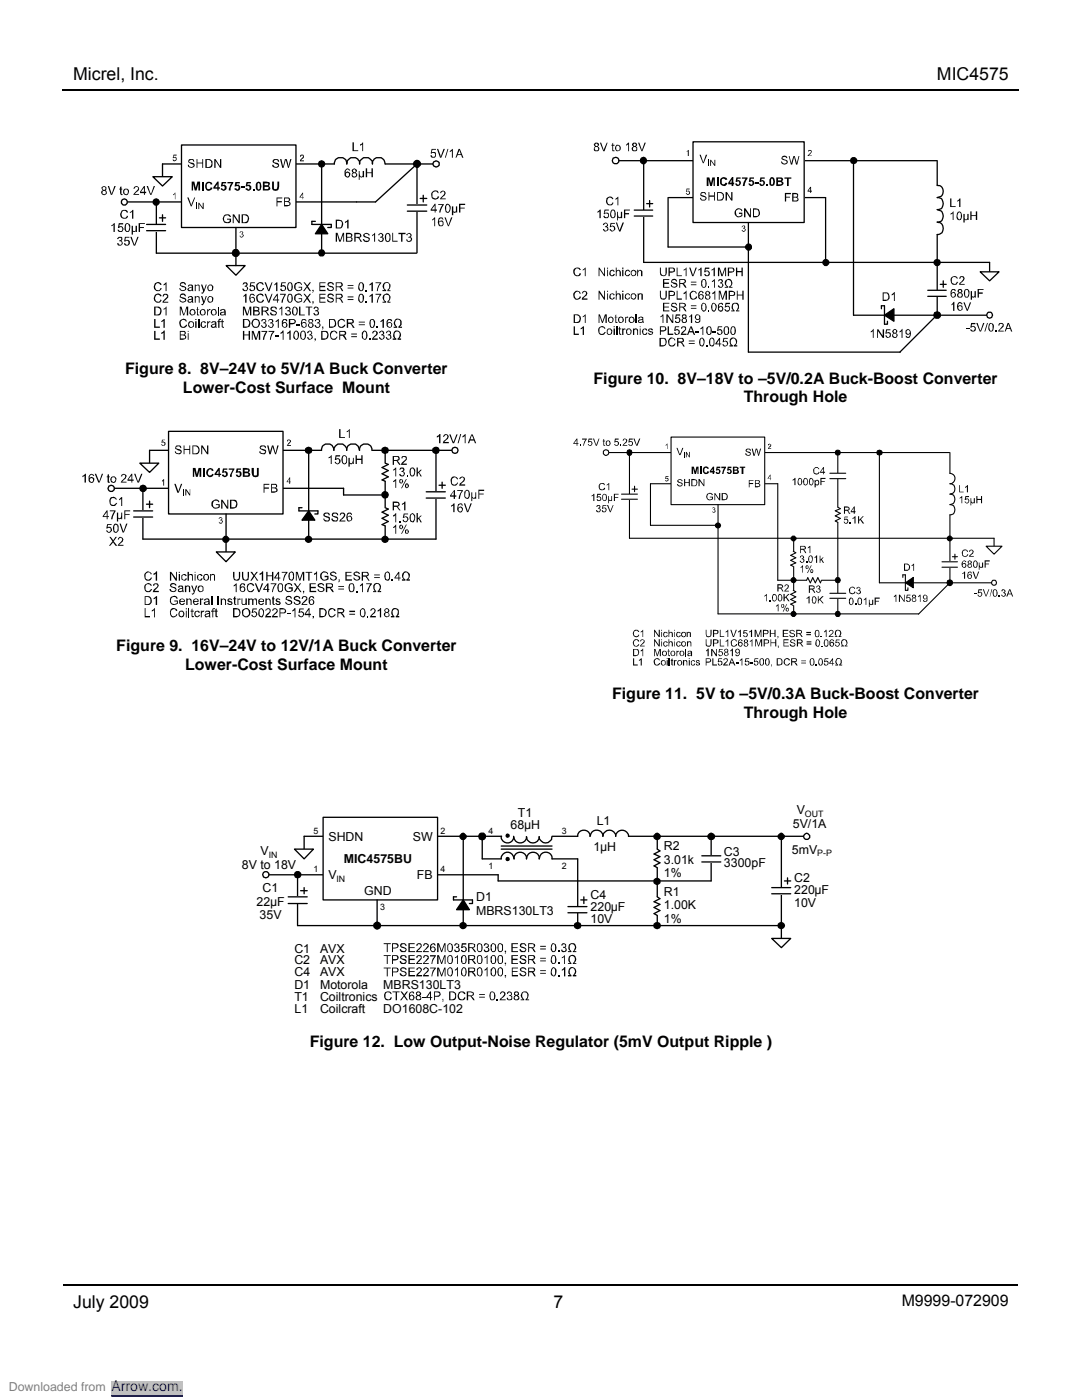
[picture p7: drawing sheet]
<svg xmlns="http://www.w3.org/2000/svg" width="216mm" height="279mm" viewBox="0 0 216 279" stroke-linecap="round" stroke-linejoin="round" font-family="sans-serif">
<defs><g id="words">
<g font-size="3.5">
<text x="14.6" y="16">Micrel, Inc.</text>
<text x="187" y="16">MIC4575</text>
<text x="14.6" y="261">July 2009</text>
<text x="110.4" y="261">7</text>
</g>
<g font-size="3.2">
<text x="25" y="74.7">Figure 8. 8V–24V to 5V/1A Buck Converter</text>
<text x="118.4" y="76.5">Figure 10. 8V–18V to –5V/0.2A Buck-Boost Converter</text>
<text x="36.5" y="78.4">Lower-Cost Surface Mount</text>
<text x="148.4" y="80.2">Through Hole</text>
<text x="23.2" y="130">Figure 9. 16V–24V to 12V/1A Buck Converter</text>
<text x="36.9" y="133.6">Lower-Cost Surface Mount</text>
<text x="122.1" y="139.6">Figure 11. 5V to –5V/0.3A Buck-Boost Converter</text>
<text x="148.4" y="143.2">Through Hole</text>
<text x="61.8" y="209">Figure 12. Low Output-Noise Regulator (5mV Output Ripple )</text>
<text x="179.9" y="260.7">M9999-072909</text>
</g>
<text font-size="2.8" fill="#00f" x="22.2" y="277.6">Arrow.com.</text>
<g font-size="2.5">
<text x="65.5" y="167.8">SHDN</text>
<text x="82.4" y="167.8">SW</text>
<text x="101.9" y="165.4">68µH</text>
<text x="103.4" y="163">T1</text>
<text x="119.1" y="164.7">L1</text>
<text x="158.2" y="165.3">5V/1A</text>
<text x="159" y="162.5">V</text>
<text x="48.3" y="173.5">8V to 18V</text>
<text x="52" y="170.7">V</text>
<text x="68.6" y="172.3">MIC4575BU</text>
<text x="118.4" y="169.7">1µH</text>
<text x="132.5" y="169.7">R2</text>
<text x="132.5" y="172.4">3.01k</text>
<text x="144.5" y="170.8">C3</text>
<text x="144.5" y="173.1">3300pF</text>
<text x="158" y="170.3">5mV</text>
<text x="52.4" y="178.1">C1</text>
<text x="65.5" y="175.5">V</text>
<text x="72.7" y="178.5">GND</text>
<text x="83.2" y="175.5">FB</text>
<text x="95" y="179.9">D1</text>
<text x="117.8" y="179.3">C4</text>
<text x="132.5" y="175.1">1%</text>
<text x="132.5" y="178.8">R1</text>
<text x="158.5" y="176.1">C2</text>
<text x="158.5" y="178.5">220µF</text>
<text x="51.2" y="180.7">22µF</text>
<text x="51.8" y="183.4">35V</text>
<text x="95" y="182.5">MBRS130LT3</text>
<text x="117.8" y="181.7">220µF</text>
<text x="117.8" y="184.2">10V</text>
<text x="132.5" y="181.5">1.00K</text>
<text x="132.5" y="184.2">1%</text>
<text x="158.5" y="180.9">10V</text>
<text x="58.8" y="190.1">C1</text>
<text x="63.9" y="190.1">AVX</text>
<text x="58.8" y="192.4">C2</text>
<text x="58.8" y="194.9">C4</text>
<text x="58.8" y="197.3">D1</text>
<text x="63.9" y="192.4">AVX</text>
<text x="63.9" y="194.9">AVX</text>
<text x="63.9" y="197.3">Motorola</text>
<text x="76.5" y="197.3">MBRS130LT3</text>
<text x="58.8" y="199.7">T1</text>
<text x="58.8" y="202.1">L1</text>
<text x="63.9" y="202.1">Coilcraft</text>
<text x="63.9" y="199.7">Coiltronics</text>
<text x="76.5" y="202.1">DO1608C-102</text>
</g>
<text font-size="2.5" fill="#808080" x="1.8" y="277.6">Downloaded from</text>
<g font-size="1.8">
<text x="62.5" y="166.5">5</text>
<text x="87.9" y="166.5">2</text>
<text x="97.5" y="166.5">4</text>
<text x="112.1" y="166.5">3</text>
<text x="160.6" y="163">OUT</text>
<text x="53.6" y="171.2">IN</text>
<text x="97.5" y="173.4">1</text>
<text x="112.1" y="173.4">2</text>
<text x="163.1" y="170.9">P-P</text>
<text x="62.5" y="174.1">1</text>
<text x="67.1" y="176">IN</text>
<text x="87.9" y="174.1">4</text>
<text x="75.9" y="181.6">3</text>
</g>
</g></defs>
<path d="M12.4 18h190.8M12.7 256.5h190.4" fill="none" stroke="#000" stroke-width=".34"/>
<path d="M32.4 32.7h34.3M24.8 40.3h46.3" fill="none" stroke="#000" stroke-width=".26"/>
<path d="M36.2 28.9h22.9v16.5h-22.9z" fill="#fff"/>
<path d="M36.2 28.9h22.9v16.5h-22.9zM64.2 32.7v17.8M66.7 32.7v-.3a1.12 1.12 0 0 1 .8-.9h.9a1.1 1.1 0 0 1 .8 1.2 1.11 1.11 0 0 1 .8-1.2h1l.4 .3 .3 .3 .1 .6a1.12 1.12 0 0 1 .7-1.2 1.72 1.72 0 0 1 1.7 .6l.1 .6 .1-.6 .3-.3 .4-.3h1l.5 .4 .3 .8h10.2M62.9 44.2h-.7v.6h3.9v.6h-.7M64.2 44.8l1.2 1.9h-2.5z" fill="none" stroke="#000" stroke-width=".26"/>
<path d="M64.2 44.8l1.2 1.9h-2.5z" fill="#000"/>
<path d="M45.1 53h3.8l-1.8 1.9z" fill="#fff"/>
<g fill="none" stroke="#000" stroke-width=".26">
<path d="M83.2 32.7v17.7M31.2 40.3v10.2M45.1 53h3.8l-1.8 1.9z"/>
<circle cx="64.2" cy="32.7" r=".61"/>
</g>
<g fill="#000">
<path d="M21.5 37.1h.3l.5 1.6 .5-1.6h.3l-.7 1.8h-.3zM24 37.3l.2-.1v.5h.2v.1h-.2v.9l.3 .2-.2 .1-.3-.2v-1h-.2v-.1h.2zM26.8 37.3a.56 .56 0 0 1 .8 0 .56 .56 0 0 1 0 .8l-.7 .6h.8v.2h-1.1l.2-.4a1.19 1.19 0 0 0 .7-1.1l-.3-.1-.2 .1-.1 .3h-.3zM29.3 37.1h.2l.6 1.6 .6-1.6h.2l-.7 1.8h-.2zM37.8 31.8h.7l.3 .5h-.2l-.1-.3a.58 .58 0 0 0-.8 .2l.1 .2 .8 .1 .3 .5-.1 .3a.76 .76 0 0 1-.8 .2 .76 .76 0 0 1-.5-.6h.2v.2l.5 .2 .4-.2v-.2l-1-.5-.1-.2zM38.2 36.2h.6l.3 1.3 .3-1.3h.5v1.8h-.3v-1.3l-.4 1.3h-.3l-.4-1.3v1.3h-.3zM39.2 31.7h.2v.7h1v-.7h.1v1.8h-.1v-.9h-1v.9h-.2zM40.3 36.2h.3v1.8h-.3zM41.3 36.4l.4-.1 .5 .1 .2 .4-.4 .1v-.3a.53 .53 0 0 0-.7 .3v.8h.7v-.3l.4 .1-.1 .2-.5 .4a.93 .93 0 0 1-.9-.7 .93 .93 0 0 1 .4-1zM42.8 31.7h.2l.9 1.4v-1.4h.3v1.8h-.3l-.9-1.4v1.4h-.2zM44.2 36.3h.9v.3h-.6l-.1 .4 .5-.1 .3 .3v.5a.65 .65 0 0 1-.5 .4 .65 .65 0 0 1-.6-.3v-.2h.2l.3 .2 .3-.3-.3-.4-.5 .1zM45.4 36.3h1.1l-.5 1.2v.5h-.3v-.3l.5-1.1h-.8z"/>
<path d="M47 36.3h.9v.3h-.7v.4l.5-.1 .2 .3v.5l-.2 .3-.4 .1-.5-.3v-.2h.4l.1 .2 .3-.3v-.3h-.8zM48.2 37.2h.6v.4h-.6zM49.2 36.3h.9v.3h-.7v.4a.47 .47 0 0 1 .7 .2v.5a.58 .58 0 0 1-.6 .4 .58 .58 0 0 1-.5-.5h.4l.1 .2 .3-.3-.1-.3-.2-.1-.5 .1zM50.4 37.7h.4v.3h-.4zM54.3 36.2h.4v1.5h.5l.2-.5v-1h.3v1l-.2 .7a.79 .79 0 0 1-1.2-.2zM54.5 31.9l.2-.1h.7l.2 .1 .1 .4h-.3a.33 .33 0 0 0-.4-.4l-.3 .1v.4l.7 .1a.5 .5 0 0 1 .3 .5 .5 .5 0 0 1-.3 .4h-.7l-.3-.1-.1-.4h.3a.5 .5 0 0 0 .3 .4 .5 .5 0 0 0 .5-.2v-.2l-.9-.5zM55.9 31.7h.3l.3 1.6 .4-1.6h.3l.4 1.6 .3-1.6h.3l-.6 1.8h-.1l-.5-1.6-.4 1.6h-.3zM70.3 28.4h.3v1.6h.9v.2h-1.2zM71.6 34.1h.2v.9l.3 .3 .3-.3v-.9h.2v1.3l-.2-.1-.3 .2-.3-.2v.6h-.2zM71.8 28.8l.7-.4v1.8h-.2v-1.4l-.5 .3zM73 33.6h.3v.8h.8v-.8h.3v1.8h-.3v-.8h-.8v.8h-.3zM86.1 29.7h.9v.2h-.7l-.2 .5h.8l.1 .7-.3 .4h-.5l-.3-.4 .2-.2 .1 .3 .3 .1 .3-.2-.1-.5h-.8z"/>
<path d="M86.4 38.2a.69 .69 0 0 1 1.1 .3h-.1l-.2-.2a.77 .77 0 0 0-.9 .2v.8l.5 .3a.47 .47 0 0 0 .6-.4h.2a.81 .81 0 0 1-.7 .7 .81 .81 0 0 1-.8-.5 .93 .93 0 0 1 .3-1.2zM88 38.2a.56 .56 0 0 1 .8 0 .56 .56 0 0 1 0 .8l-.7 .6h.8v.2h-1.1l.2-.4a.92 .92 0 0 0 .6-1.1h-.4l-.1 .2h-.3zM87.2 29.7h.2l.6 1.6 .5-1.6h.3l-.7 1.8h-.3zM89.3 29.7h.2l-.6 1.8h-.1zM89.7 30.2l.7-.5v1.8h-.2v-1.4l-.5 .2zM22.2 45l.7-.5v1.8h-.3v-1.4l-.4 .2zM23.4 47.5l.3-.2h.5l.2 .1v.5l-.2 .1 .3 .7-.3 .3-.7-.1-.2-.3 .3-.1 .1 .3h.5v-.6h-.4v-.2l.4-.1v-.4l-.2-.1-.4 .3h-.3zM23.7 44.5h.9v.3h-.7l-.1 .4 .5-.1 .2 .2a.58 .58 0 0 1-.2 1h-.5l-.4-.5h.3l.3 .3 .4-.2v-.3l-.2-.3-.7 .2zM24.9 47.3h.9v.1h-.7l-.1 .6a.63 .63 0 0 1 .9 .2v.5l-.4 .3-.6-.1-.1-.3 .1-.1 .4 .4h.2l.1-.3v-.4l-.1-.2h-.4l-.1 .2h-.2zM24.2 42.1l.4-.2h.5l.4 .2v.3h-.2l-.2-.3a.68 .68 0 0 0-.9 .6 .68 .68 0 0 0 .6 .8h.2l.3-.5 .2 .1-.2 .5h-.7a.98 .98 0 0 1-.4-1.5zM25.9 42.3l.7-.4v1.7h-.2v-1.4l-.5 .3zM26 47.3h.3l.5 1.6 .6-1.6h.3l-.7 1.7h-.3z"/>
<path d="M26.3 45.1h.2l.1 1h.4l.1-1h.2v1.2h-.2v-.2l-.1 .2-.5-.1v.6h-.2zM27.7 44.5h1.2v.2h-1v.6h.8v.2h-.8v.8h-.2zM37.4 39.4h.2l.6 1.6 .6-1.6h.1l-.7 1.8h-.1zM39.1 40.5h.2v1.2h-.2zM39.6 40.5h.2l.6 .9v-.9h.2v1.2h-.2l-.6-1v1h-.2zM44.8 42.9l.2-.1a.76 .76 0 0 1 1.1 .5h-.3l-.1-.2a.64 .64 0 0 0-.7-.1 .64 .64 0 0 0-.3 .6l.2 .6a.71 .71 0 0 0 .9 0v-.4h-.5v-.2h.8v.7a.95 .95 0 0 1-1 .2 .95 .95 0 0 1-.7-.9zM46.4 42.8h.3l.9 1.4v-1.4h.3v1.7h-.3l-1-1.4v1.4h-.2zM55.2 39.4h1.1v.2h-.9v.5h.8v.3h-.8v.8h-.2zM67 46.5h.4l.5 1.5 .5-1.5h.3v1.7h-.2v-1.4l-.5 1.4h-.3l-.5-1.5v1.5h-.2zM68.8 44.3l.8-.5v1.8h-.3v-1.3l-.5 .2zM72.5 46.7a.71 .71 0 0 1 .7-.2 .71 .71 0 0 1 .6 .5h-.3l-.1-.3a.47 .47 0 0 0-.7 .2l.1 .2 1 .4a.63 .63 0 0 1-.6 .8l-.5-.1-.3-.5h.2l.3 .3h.5l.2-.2-.3-.3a.67 .67 0 0 1-.8-.8zM74.2 46.9l.6-.4v1.7h-.1v-1.3l-.5 .3z"/>
<path d="M75.6 46.7l.2-.1a.51 .51 0 0 1 .7 .3l-.3 .4 .3 .1a.57 .57 0 0 1-.3 .9 .57 .57 0 0 1-.7-.5l.5 .4 .3-.3-.1-.5h-.4l.4-.3v-.4h-.4l-.2 .3-.1-.1zM78.3 46.5h.1v1.5h.9v.2h-1zM79.5 46.5h1.4v.2h-.6v1.5h-.3v-1.5h-.5zM81.1 46.7l.3-.1a.49 .49 0 0 1 .7 .3l-.2 .4 .2 .1a.6 .6 0 0 1-.3 .9 .6 .6 0 0 1-.8-.5h.3l.1 .2 .2 .2 .4-.3-.2-.5h-.4l.5-.3-.1-.4h-.4l-.1 .3-.2-.1zM86.2 43.8l.6-.4v1.7h-.1v-1.4l-.5 .3zM87.4 40.7h1.2l-.7 1.7h-.3l.1-.4 .5-1.1h-.8zM88.7 43.4h.2l.6 1.6 .5-1.6h.3l-.7 1.7h-.2zM90.2 41.2h.2l.1 1h.4l.1-1h.2v1.2l-.1-.1-.4 .2-.3-.2v.6h-.2zM91.6 40.7h1.2v.2h-.9v.5h.8v.2h-.8v.8h-.3z"/>
<path d="M20.3 37.4l.2 .6-.2 .1a.59 .59 0 0 0 .2 .8 .59 .59 0 0 0 .8-.3l-.1-.5-.1-.1 .1-.2-.1-.5a.58 .58 0 0 0-.8 .1zM20.5 37.4h.5v.4h-.5zM20.5 38.2h.6v.5l-.3 .1-.4-.2z"/>
<path d="M24.8 37.7l-.2 .3v.5a.59 .59 0 0 0 .5 .4 .59 .59 0 0 0 .5-.3l.1-.6-.2-.3zM24.8 37.9h.7v.7l-.3 .2-.4-.2z"/>
<path d="M28.7 37.1l-.8 1.2v.2h.8v.4h.2v-.4h.3v-.2h-.3v-1.2zM28.7 37.5v.8h-.6z"/>
<path d="M41 31.7v1.8a1.37 1.37 0 0 0 1.3-.2l.1-1.1-.5-.5zM41.3 31.9a.75 .75 0 0 1 .9 .7 .75 .75 0 0 1-.9 .7z"/>
<path d="M43.4 36.2l-.8 1.2v.3h.8v.3h.2v-.3h.3v-.3h-.3v-1.2zM43.4 36.8v.6h-.5z"/>
<path d="M51.2 36.4l-.2 .4v.8l.2 .3a.52 .52 0 0 0 .8 0 1.41 1.41 0 0 0-.2-1.6l-.2-.1zM51.6 36.5l.2 .3v.9l-.2 .1-.2-.2v-.9z"/>
<path d="M52.5 36.2v1.8l1.3-.1 .1-.3-.3-.5a.49 .49 0 0 0 .1-.8zM52.8 36.6h.7v.4h-.7zM52.8 37.3h.6l.2 .2-.2 .2h-.6z"/>
<path d="M69.1 33.7l-.4 .4v.9a.57 .57 0 0 0 .8 .4 .57 .57 0 0 0 .3-.7 .57 .57 0 0 0-.7-.4l-.2 .2 .1-.5 .4-.2 .2 .2h.3l-.3-.3zM69.2 34.5l.4 .1v.4l-.2 .3-.4-.3v-.4z"/>
<path d="M70.3 33.8l-.1 .2 .2 .5-.1 .1-.1 .3 .1 .4a.63 .63 0 0 0 1-.3l-.1-.4-.2-.1a.47 .47 0 0 0 0-.7 .47 .47 0 0 0-.7 0zM70.5 33.9h.4l.1 .4h-.5l-.1-.3zM70.3 34.9a.4 .4 0 0 1 .8 0 .4 .4 0 0 1-.8 0z"/>
<path d="M91.5 29.7l-.6 1.8h.2l.2-.6h.7l.2 .6h.3l-.7-1.8zM91.7 29.9l.2 .9h-.6z"/>
<path d="M25.1 44.6a1.3 1.3 0 0 0 .1 1.7h.4a1.15 1.15 0 0 0 0-1.7zM25.3 44.7a.69 .69 0 0 1 .4 1.1l-.2 .3h-.2a1.19 1.19 0 0 1-.1-1.3z"/>
<path d="M48.2 42.8v1.7h.6a.93 .93 0 0 0 .9-.7 .93 .93 0 0 0-.5-1zM48.5 42.9a.75 .75 0 0 1 .9 .8 .75 .75 0 0 1-.9 .7z"/>
<path d="M56.7 39.4v1.8h.6a.63 .63 0 0 0 .7-.5l-.1-.3-.3-.2 .3-.3-.3-.5zM56.9 39.6l.7 .1v.3l-.7 .1zM56.9 40.3l.8 .2v.3l-.8 .1z"/>
<path d="M67 43.8v1.8h.6a.88 .88 0 0 0 .9-.9 .88 .88 0 0 0-.9-.9zM67.2 44.1h.7a.8 .8 0 0 1 0 1.3h-.7z"/>
<path d="M69 46.5v1.7h1.2l.1-.2v-.5l-.2-.2 .2-.4v-.2l-.6-.2zM69.3 46.7h.6l.2 .3-.1 .2-.7 .1zM69.3 47.4h.7l.2 .4-.3 .2h-.6z"/>
<path d="M70.7 46.5v1.7h.3v-.8l.3 .1a.73 .73 0 0 1 .6 .7h.4l-.6-.8 .4-.2a.63 .63 0 0 0-.6-.7zM71 46.7h.8v.5l-.8 .1z"/>
<path d="M77 46.6a1.27 1.27 0 0 0 .1 1.6h.6l.2-.3v-.9a.56 .56 0 0 0-.9-.4zM77.1 46.8l.3-.1a.96 .96 0 0 1 0 1.5l-.4-.4z"/>
<path d="M86.7 40.7l-.8 1.1v.3h.8v.3h.2v-.3h.3v-.3h-.3v-1.1zM86.7 41v.8h-.6z"/>
<path d="M87.5 43.6a1.34 1.34 0 0 0 .2 1.5h.5l.3-.2-.1-.7a.47 .47 0 0 0-.8 .1v-.5l.4-.2 .5 .2-.3-.4h-.4zM87.7 44.3h.5l.1 .5-.1 .2h-.4l-.2-.4z"/>
<path d="M89 40.7l-.2 .8 .1 .5v.3l.5 .2a1.02 1.02 0 0 0 .5-1 1.02 1.02 0 0 0-.6-.8zM89.1 41l.3-.2a.99 .99 0 0 1 0 1.5l-.4-.3z"/>
</g>
<circle cx="64.2" cy="32.7" r=".61" fill="#000"/>
<path d="M29.2 44.7h3.9v1.4h-3.9z" fill="#fff"/>
<path d="M32.4 32.7v2.6M29.3 44.8h3.7M29.3 46h3.7M31.2 50.5h51.9M31.8 43.5h1.2M32.4 42.9v1.3M63.7 50.1l.2-.2h.5l.2 .2a.59 .59 0 0 1-.2 1h-.5l-.2-.2a.56 .56 0 0 1 0-.8z" fill="none" stroke="#000" stroke-width=".26"/>
<path d="M63.7 50.1l.2-.2h.5l.2 .2a.59 .59 0 0 1-.2 1h-.5l-.2-.2a.56 .56 0 0 1 0-.8z" fill-rule="evenodd" fill="#000"/>
<path d="M30.5 35.3h3.9l-2 1.8z" fill="#fff"/>
<path d="M30.5 35.3h3.9l-2 1.8z" fill="none" stroke="#000" stroke-width=".26"/>
<g fill="#000">
<path d="M30.9 56.5l.2-.1a.76 .76 0 0 1 1.2 .4l-.3 .1-.4-.4a.68 .68 0 0 0-.7 .8 .68 .68 0 0 0 .9 .5l.2-.3h.3l-.3 .4a.85 .85 0 0 1-1.1-.1 .85 .85 0 0 1-.1-1.1zM32.6 56.8l.6-.5v1.8h-.2v-1.4l-.4 .3zM36.1 56.3h.7l.3 .5-.2 .1-.2-.4h-.2l-.4 .1v.4a1.08 1.08 0 0 1 1.1 .6 .73 .73 0 0 1-.8 .5 .73 .73 0 0 1-.6-.6h.2a.58 .58 0 0 0 .9 .3v-.3l-.2-.2a.8 .8 0 0 1-.8-.5zM38.9 56.8h.2v.2a.54 .54 0 0 1 .7 0v1.1h-.1l-.1-1.1-.5 .2v.9h-.2zM40.1 56.8h.3l.3 1 .4-1h.2l-.5 1.3-.4 .5-.2-.2h.2l.1-.3zM48.6 56.4l.6-.1 .2 .2v.3l-.2 .4 .3 .4-.3 .5h-.5l-.3-.3v-.2l.5 .3 .4-.1v-.4l-.5-.2v-.2l.4-.2-.3-.3-.5 .3zM49 58.6h.2v1.8h-.3v-1.4l-.3 .2zM50 56.3h.9v.2h-.8v.5a.58 .58 0 0 1 .8 .4 .58 .58 0 0 1-.6 .7l-.4-.1-.2-.3 .3-.1 .1 .2 .2 .1 .4-.2-.1-.5h-.8zM51.2 56.7a.77 .77 0 0 1 .7-.4 .77 .77 0 0 1 .7 .5l-.1 .1-.2-.3-.4-.1a.69 .69 0 0 0-.5 .9 .69 .69 0 0 0 .9 .4l.2-.3h.2a.84 .84 0 0 1-1.1 .6 .84 .84 0 0 1-.5-1.1zM52.8 56.3h.3l.5 1.6 .6-1.6h.2l-.6 1.8h-.3zM55 56.5l.4-.2v1.8h-.3v-1.4l-.4 .3zM56.2 56.3h.8v.2h-.7l-.1 .5a.6 .6 0 0 1 .9 .6 .6 .6 0 0 1-.9 .5l-.3-.4 .3-.1v.2l.4 .1 .3-.2v-.4a.43 .43 0 0 0-.7 0l-.2-.1z"/>
<path d="M55.9 58.6h1.1l-.6 1.8h-.2v-.5l.6-1.1h-.9zM58.9 56.5l.2-.1a.71 .71 0 0 1 1.2 .4l-.2 .1-.2-.4h-.6l-.3 .4v.7a.73 .73 0 0 0 1.1 .2v-.4h-.5v-.2h.7v.6a.97 .97 0 0 1-1.4 .1 .97 .97 0 0 1 0-1.4zM58.9 58.8l.2-.1a.71 .71 0 0 1 1.2 .4l-.2 .1-.2-.4h-.6l-.3 .4v.7a.79 .79 0 0 0 1.1 .1v-.3h-.5v-.2h.7v.6a.96 .96 0 0 1-1.4 .1 .96 .96 0 0 1 0-1.4zM60.6 56.3h.2l.5 .7 .5-.7h.3l-.7 .9 .7 .9h-.3l-.5-.8-.6 .8h-.2l.7-.9zM62.3 57.8h.3l-.2 .7-.1-.1 .2-.3h-.2zM63.7 56.3h1.3v.2h-1.1v.5h1v.3h-1v.5h1.1v.3h-1.3zM65.6 56.3a.72 .72 0 0 1 1 .5l-.2 .1v-.2l-.3-.2-.4 .1-.1 .4 .8 .1a.5 .5 0 0 1 0 .9h-.8l-.3-.2-.1-.3h.3a.5 .5 0 0 0 .4 .4 .5 .5 0 0 0 .6-.3l-.3-.3a.8 .8 0 0 1-.9-.5zM73 57.8h.3v.3h-.3zM73.7 56.8l.7-.5v1.8h-.3v-1.4l-.4 .3zM73.7 59.1l.7-.5v1.8h-.3v-1.4l-.4 .2zM74.9 56.3h1.2l-.6 1.3-.1 .5h-.2l.1-.5 .5-1.1h-.9zM74.9 58.6h1.2l-.6 1.3-.1 .5h-.2l.1-.5 .5-1.1h-.9z"/>
<path d="M76.8 56.3a.87 .87 0 0 1 1.1 .5 .87 .87 0 0 1-.4 1.1h.4v.2h-.6v-.3l.4-.4v-.6l-.2-.3a.7 .7 0 0 0-.9 .5 .7 .7 0 0 0 .4 .8v.3h-.7v-.3l.5 .1a.93 .93 0 0 1 0-1.6zM30.9 58.8l.2-.1a.76 .76 0 0 1 1.2 .4l-.3 .1a.52 .52 0 0 0-.8-.3 .74 .74 0 0 0-.2 .9 .74 .74 0 0 0 .7 .4l.3-.4 .3 .1-.3 .4a.92 .92 0 0 1-1.2-.3 .92 .92 0 0 1 .1-1.2zM30.8 63.7h.2v1.5h.9v.2h-1.1zM30.8 66h.2v1.5h.9v.3h-1.1zM32.6 58.7l.6-.1 .4 .3v.5l-.9 .8h.9v.2h-1.2v-.2l1-1.1-.5-.3-.2 .4h-.3zM32.2 64.1l.7-.4v1.7h-.3v-1.4l-.4 .3zM32.2 66.4l.7-.4v1.8h-.3v-1.4l-.4 .3zM32.6 61.6l.6-.4v1.7h-.2v-1.3l-.4 .2zM36.1 58.6h.7l.3 .5-.2 .1-.2-.4h-.2l-.4 .1v.3a1.06 1.06 0 0 1 1.1 .7 .73 .73 0 0 1-.8 .5 .73 .73 0 0 1-.6-.6h.2a.58 .58 0 0 0 .9 .2v-.2l-1-.4zM35.9 61.2h.3l.5 1.5 .5-1.5h.3v1.7h-.2v-1.4l-.6 1.4h-.1l-.6-1.4v1.4h-.1zM35.9 64a.75 .75 0 0 1 .7-.4 .75 .75 0 0 1 .7 .5l-.2 .1-.2-.3-.3-.1a.74 .74 0 0 0-.6 .7 .74 .74 0 0 0 .6 .8l.5-.5h.3a.84 .84 0 0 1-1.1 .6 .84 .84 0 0 1-.5-1.1zM38.9 59.1h.2v.1a.54 .54 0 0 1 .7 0v1.2h-.1v-1l-.3-.2-.3 .3v.9h-.2z"/>
<path d="M39.5 63.7h.3v1.7h-.3zM39.5 61.2v.5h.3l-.3 .1v.9l.3 .1v.1h-.5v-1.1h-.2l.2-.1v-.3zM40.1 59.1h.3l.3 1 .4-1h.2l-.5 1.3-.4 .5-.2-.2h.2l.1-.3zM40.1 64.4a.69 .69 0 0 1 .9-.2l.1 .3h-.2l-.3-.2h-.2l-.1 .2v.5l.1 .3 .4-.1 .1-.3 .3 .1-.2 .3a.61 .61 0 0 1-.7 .1 .61 .61 0 0 1-.3-.6zM41.3 61.7h.2v.2l.3-.3 .2 .1v.2h-.3l-.2 .4v.6h-.2zM41.3 64.1h.2v.2l.2-.2 .3 .1v.2l-.2-.1-.2 .2-.1 .9h-.2zM43.5 61.2h.2v1.7h-.2zM43.7 63.7h.5l-.1 .1h-.3v.3h.3v.2h-.3v1.1h-.3v-1.1h-.1v-.2h.1zM44.2 63.8l.2-.1v.4h.3v.2h-.3v.9l.3 .1v.1l-.5-.1v-1h-.1zM48.5 61.2h.3l.6 1.5 .4-1.5h.3v1.7h-.2v-1.4l-.5 1.4h-.2l-.5-1.4v1.4h-.2zM48.5 66h.2v.8h.9v-.8h.3v1.8h-.3v-.9h-.9v.9h-.2zM50.2 66h.4l.5 1.5 .5-1.5h.3v1.8h-.3v-1.5l-.4 1.5h-.3l-.5-1.5v1.5h-.2z"/>
<path d="M51.2 59a.79 .79 0 0 1 1.3-.1l.1 .2-.1 .1-.2-.3-.6-.1a.88 .88 0 0 0-.1 1.3l.3 .1a.46 .46 0 0 0 .6-.4l.2 .1a.85 .85 0 0 1-1.1 .5 .85 .85 0 0 1-.5-1.2zM52.3 63.8l.6-.1 .2 .1v.3l-.2 .4 .2 .1a.51 .51 0 0 1-.2 .8h-.4l-.3-.2-.1-.3 .5 .4h.2l.2-.3v-.3l-.2-.2h-.3v-.1l.5-.3-.1-.3h-.4l-.1 .3h-.3zM52.2 66h1.1l-.6 1.8h-.2v-.5l.6-1.1h-.9zM53.7 63.8l.6-.1 .3 .4-.3 .4 .4 .4-.4 .5h-.5l-.3-.2v-.3l.5 .4h.2l.2-.3-.2-.5h-.4l.5-.3-.1-.4h-.4l-.1 .3h-.2zM52.8 58.6h.3l.5 1.6 .6-1.6h.2l-.6 1.8h-.3zM54.2 61.2h.7l.3 .2 .1 .3h-.3l-.1-.2-.3-.1-.3 .1-.1 .3a1.17 1.17 0 0 1 1.1 .6l-.3 .5h-.8l-.4-.5 .3-.1a.53 .53 0 0 0 .4 .5 .53 .53 0 0 0 .6-.3l-.3-.2a.68 .68 0 0 1-.8-.9zM53.6 66h1.1l-.6 1.3-.1 .5h-.2l.1-.5 .2-.6 .4-.5h-.9zM54.9 67h.7v.3h-.7zM55 64.1l.6-.4v1.7h-.2v-1.4l-.4 .3zM55.7 61.6l.6-.4v1.7h-.1v-1.3l-.5 .2zM56 66.4l.6-.4v1.8h-.2v-1.4l-.4 .3zM57.1 61.3a.52 .52 0 0 1 .6 0 .52 .52 0 0 1 .2 .6l-.2 .1 .3 .2 .1 .3a.64 .64 0 0 1-.6 .5 .64 .64 0 0 1-.6-.5l.2-.1 .1 .3 .3 .1 .3-.2-.1-.4h-.4l.1-.3h.2l.1-.3-.2-.2-.3 .1-.1 .2-.2-.1z"/>
<path d="M57.3 66.4l.7-.4v1.8h-.3v-1.4l-.4 .3zM59.2 64.6h.7v.3h-.7zM60.6 58.6h.2l.5 .6 .5-.6h.3l-.7 .8 .7 1h-.3l-.5-.7-.6 .7h-.2l.7-1zM59.7 61.2h.2v1.6h.9v.1h-1.1zM61.4 66.1l.4-.1 .4 .2 .1 .3-.2 .3 .2 .1 .1 .4a.57 .57 0 0 1-.6 .5 .57 .57 0 0 1-.5-.5h.2l.3 .3h.2l.2-.3-.2-.4h-.3v-.1l.4-.3v-.3l-.3-.1-.3 .4h-.2zM61 61.2h1.3v.2h-.5v1.5h-.3v-1.5h-.5zM62.3 60.1h.3l-.2 .6h-.1l.2-.3h-.2zM62.8 61.3a.58 .58 0 0 1 .8 .2v.4l-.2 .1 .3 .5a.61 .61 0 0 1-1 .4l-.2-.4 .3-.1v.3l.4 .1a.34 .34 0 0 0 .2-.5 .34 .34 0 0 0-.5-.1v-.3h.4l.1-.3-.3-.2-.3 .1v.2l-.2-.1zM62.8 67.5h.2v.3l-.2 .4zM62.8 63.9l.3-.2h.5l.3 .4-.3 .4 .3 .1a.62 .62 0 0 1-.3 .8h-.5l-.3-.5h.2l.1 .3 .3 .1 .2-.1 .1-.5-.1-.2h-.4l.4-.3v-.4h-.5l-.1 .3h-.2zM64.3 65.2h.2v.4l-.2 .2v-.1l.1-.3h-.1zM63.7 58.6h1.3v.2h-1.1v.6h1v.2h-1v.6h1.1v.2h-1.3z"/>
<path d="M65.6 58.6a.72 .72 0 0 1 1 .5l-.2 .1-.1-.3a.49 .49 0 0 0-.7 .2v.1l.8 .2a.5 .5 0 0 1 0 .9l-.4 .1-.4-.1-.3-.2-.1-.3h.3a.5 .5 0 0 0 .4 .4 .5 .5 0 0 0 .6-.3l-.3-.2a.74 .74 0 0 1-.8-.9zM66.2 66h.7l.5 .5-.3 .1-.2-.4a.67 .67 0 0 0-.9 .6l.3 .7 .3 .1 .4-.1 .2-.3h.2l-.5 .6a.99 .99 0 0 1-1-.6 .99 .99 0 0 1 .3-1.2zM67.4 64a.76 .76 0 0 1 .8-.4 .76 .76 0 0 1 .6 .5l-.1 .1-.2-.3-.5-.1-.4 .4v.7a.55 .55 0 0 0 .6 .4 .55 .55 0 0 0 .5-.5h.2l-.2 .5a.89 .89 0 0 1-1.2-.1 .89 .89 0 0 1-.1-1.2zM73 60.1h.3v.3h-.3zM73.7 67.5h.3v.3h-.3zM74.4 66.1l.4-.1 .6 .3v.4l-.2 .2-.7 .6h.9v.3h-1.2v-.2l.9-1.1-.3-.4-.3 .3v.2l-.3-.1zM75.2 65.2h.3v.2h-.3zM75.8 66.1l.2-.1a.48 .48 0 0 1 .7 .5l-.3 .3 .3 .1 .1 .4a.77 .77 0 0 1-.8 .5l-.4-.3v-.2l.7 .3 .2-.5-.4-.2v-.1l.3-.2-.1-.4-.1-.1-.6 .4zM76.6 58.8a.83 .83 0 0 1 1.2 .2 .83 .83 0 0 1-.3 1.2h.4v.2h-.6v-.3l.4-.4v-.6a.63 .63 0 0 0-1-.1l-.1 .3a.62 .62 0 0 0 .4 .8v.3h-.7v-.2h.5a.96 .96 0 0 1-.2-1.4zM75.9 64.1l.7-.4v1.7h-.3v-1.4l-.4 .3zM77 66.2l.6-.2 .4 .2v.5l-.2 .1 .2 .1 .1 .4a.57 .57 0 0 1-.6 .5 .57 .57 0 0 1-.5-.5h.2l.1 .2 .3 .1 .2-.1 .1-.2-.1-.3-.4-.1v-.1l.4-.2-.1-.4-.1-.1-.3 .1-.1 .3h-.2zM78.8 66a.85 .85 0 0 1 1.1 .4 .85 .85 0 0 1-.3 1.1h.4v.3h-.7v-.3l.4-.6v-.4l-.4-.3-.5 .3-.1 .4 .2 .6h.2v.3h-.7v-.3h.4h-.2a1.08 1.08 0 0 1 .2-1.5z"/>
<path d="M79 63.7a.86 .86 0 0 1 1.1 .4v.7l-.3 .5 .4-.1v.2h-.7v-.2l.4-.5v-.6l-.2-.3h-.4a.76 .76 0 0 0-.5 .6 .76 .76 0 0 0 .4 .8v.2h-.7v-.2l.5 .1a.96 .96 0 0 1 0-1.6z"/>
<path d="M37.7 56.8l-.2 .4h.1l.1-.2h.3h.2v.3a.75 .75 0 0 0-.8 .5l.2 .3h.5l.2-.2v.2h.3l-.2-1.2zM37.7 57.6l.5-.2v.4l-.3 .1-.3-.1z"/>
<path d="M41.3 57.4a.67 .67 0 0 0 1.3 0 .67 .67 0 0 0-1.3 0zM41.7 57h.5l.1 .7-.2 .2h-.2l-.3-.2z"/>
<path d="M50.1 58.6a1.34 1.34 0 0 0 0 1.8l.8-.3-.1-.7a.46 .46 0 0 0-.8 .1v-.4l.1-.3 .8 .3-.2-.4zM50.1 59.5h.5l.1 .5-.2 .2h-.4l-.1-.4z"/>
<path d="M57.6 56.4a1.33 1.33 0 0 0 0 1.7h.4a1.16 1.16 0 0 0 .1-1.8zM57.6 56.6l.4-.1a1.26 1.26 0 0 1 0 1.4h-.3l-.1-.1a1.04 1.04 0 0 1 0-1.2z"/>
<path d="M67 56.3v1.8h.2v-.8a.89 .89 0 0 1 1 .8h.3l-.3-.5-.3-.3 .5-.3-.1-.5-.2-.2zM67.2 56.5h.8l.1 .5-.4 .2h-.5z"/>
<path d="M69.4 56.9v.1h1.1v-.1zM69.4 57.4v.2h1.1v-.2z"/>
<path d="M69.4 59.2v.2h1.1v-.2zM69.4 59.7v.2h1.1v-.2z"/>
<path d="M71.8 56.4a1.27 1.27 0 0 0 0 1.7h.4a1.16 1.16 0 0 0 .1-1.8zM71.9 56.5h.3a1.26 1.26 0 0 1 0 1.4h-.3l-.1-.1a1.04 1.04 0 0 1 .1-1.3z"/>
<path d="M30.8 61.2v1.7a1.18 1.18 0 0 0 1.3-.2 1.07 1.07 0 0 0-.4-1.5zM31 61.4a.74 .74 0 0 1 1 .7 .74 .74 0 0 1-1 .7z"/>
<path d="M35.9 66v1.8h.6l.5-.2 .2-.3-.1-.3-.3-.2 .3-.3-.1-.3-.2-.2zM36 66.2l.8 .1v.4l-.8 .1zM36 66.9l.9 .2-.1 .4h-.8z"/>
<path d="M37.5 66v.2h.1v-.2zM37.5 66.5v1.3h.1v-1.3z"/>
<path d="M37.7 64.2l-.2 .3v.6a.64 .64 0 0 0 .6 .4 .64 .64 0 0 0 .6-.3l-.1-.9-.3-.2zM37.9 64.4a.44 .44 0 0 1 .6 .4 .44 .44 0 0 1-.6 .4 .56 .56 0 0 1 0-.8z"/>
<path d="M37.8 62.3a.65 .65 0 0 0 1.3 0 .65 .65 0 0 0-1.3 0zM38.2 61.9l.2-.1 .4 .3-.1 .6a.46 .46 0 0 1-.6-.2 .46 .46 0 0 1 .1-.6z"/>
<path d="M37.5 59.2v.3l.5-.3 .2 .2v.2l-.5 .1-.3 .3 .2 .4h.5l.2-.2v.2h.3l-.1-1a.66 .66 0 0 0-1-.2zM37.6 60l.6-.2-.1 .4h-.4z"/>
<path d="M38.9 63.7v.1h.3v-.1zM38.9 64.1v1.3h.3v-1.3z"/>
<path d="M39.8 62.3a.66 .66 0 0 0 1.3 0 .66 .66 0 0 0-1.3 0zM40.3 61.9a.44 .44 0 0 1 .5 .4 .44 .44 0 0 1-.6 .4l-.1-.1a.53 .53 0 0 1 .2-.7z"/>
<path d="M41.3 59.7a.65 .65 0 0 0 1.3 0 .65 .65 0 0 0-1.3 0zM41.7 59.4l.4-.2 .2 .3-.1 .6-.4 .1a.63 .63 0 0 1-.1-.8z"/>
<path d="M42 62.3a.65 .65 0 0 0 1.3 0 .65 .65 0 0 0-1.3 0zM42.5 61.9a.44 .44 0 0 1 .5 .4 .44 .44 0 0 1-.6 .4l-.1-.1a.53 .53 0 0 1 .2-.7z"/>
<path d="M42.4 64.1l-.3 .4h.2l.4-.2 .2 .1v.1l-.8 .4v.4l.2 .1h.5l.2-.1v.1h.3l-.2-1.2zM42.3 65l.6-.3v.4l-.3 .2z"/>
<path d="M44 61.8l-.1 .3h.3v-.2l.3-.1 .3 .4-.9 .2v.4l.3 .1h.4l.2-.1 .1 .1h.1v-1.1a.78 .78 0 0 0-1 0zM44.2 62.4l.6-.1v.3l-.2 .2h-.4z"/>
<path d="M48.5 63.7v1.7h.6a.9 .9 0 0 0 .9-.7 .9 .9 0 0 0-.6-1zM48.7 63.8h.7a.8 .8 0 0 1 0 1.4h-.7z"/>
<path d="M50.2 64.5a.9 .9 0 0 0 1.8 0 .9 .9 0 0 0-1.8 0zM50.3 64.6a.7 .7 0 0 1 1.4 0 .7 .7 0 0 1-1.4 0z"/>
<path d="M50.5 61.2v1.7h.7a.5 .5 0 0 0 .6-.1 .5 .5 0 0 0-.1-.6l-.1-.2 .1-.1v-.5zM50.8 61.4h.3l.5 .2-.2 .3h-.6zM50.8 62.2h.6l.2 .2-.2 .4h-.6z"/>
<path d="M52.2 61.2v1.7h.3v-.7l.6 .1 .3 .6h.4l-.7-.7 .4-.2a.48 .48 0 0 0-.2-.7zM52.5 61.4h.6l.2 .4-.8 .2z"/>
<path d="M55.3 58.6l-.8 1.4h.8v.4h.1v-.4h.3v-.2h-.3v-1.2zM55.3 59v.8h-.6z"/>
<path d="M56.4 63.8l-.2 .3v.9a.62 .62 0 0 0 1.1 .2 .77 .77 0 0 0-.3-.9h-.4l-.2 .2 .3-.7 .6 .3-.1-.3-.6-.1zM56.6 64.5h.3l.2 .1-.2 .7-.4-.2-.1-.3z"/>
<path d="M57.6 58.7a1.37 1.37 0 0 0 0 1.7h.4a1.19 1.19 0 0 0 .1-1.8zM57.6 58.9l.4-.1a1.26 1.26 0 0 1 .1 1.3l-.1 .1a.55 .55 0 0 1-.5-.7z"/>
<path d="M57.6 63.7v1.7h.3v-.7a.85 .85 0 0 0 1.2-.6l-.5-.4zM57.9 63.8l.8 .1 .1 .4-.3 .2h-.6z"/>
<path d="M58.5 61.3a1.33 1.33 0 0 0 .1 1.6h.5a1.15 1.15 0 0 0 .1-1.5l-.3-.2zM58.7 61.4a.69 .69 0 0 1 .4 1l-.1 .4h-.3a1.26 1.26 0 0 1 0-1.4z"/>
<path d="M58.8 66.1a1.4 1.4 0 0 0-.1 1.5l.5 .2a1.09 1.09 0 0 0-.1-1.8zM59.1 66.1l.3 .5v.7l-.2 .3h-.2a1.2 1.2 0 0 1 .1-1.5z"/>
<path d="M60.1 66.1a.98 .98 0 0 0-.3 1 .98 .98 0 0 0 .8 .7 1.09 1.09 0 0 0-.1-1.8zM60.2 66.3l.3-.2 .2 .2 .1 1-.2 .3h-.3l-.2-.3z"/>
<path d="M60.2 63.8a1.24 1.24 0 0 0 .2 1.5 .56 .56 0 0 0 .8-.4 .56 .56 0 0 0-.7-.6l-.2 .2v-.4l.2-.3 .7 .3-.1-.3-.3-.1h-.4zM60.4 64.5h.3l.3 .1v.4l-.2 .3-.4-.2-.1-.3z"/>
<path d="M61.6 63.8l-.1 .5 .3 .2-.3 .1a.51 .51 0 0 0 .3 .8h.4l.4-.3-.1-.5-.3-.1a.44 .44 0 0 0 .2-.7zM61.8 63.8l.5 .2v.2l-.4 .2-.2-.3zM61.7 64.6l.4-.1 .2 .2v.4a.37 .37 0 0 1-.5 .1 .37 .37 0 0 1-.1-.6z"/>
<path d="M64.1 66v1.8a1.23 1.23 0 0 0 1.4-.5 .94 .94 0 0 0-.5-1.3zM64.3 66.2h.7a.78 .78 0 0 1 0 1.3h-.7z"/>
<path d="M65.7 63.7v1.7h.6a.9 .9 0 0 0 .8-.7 .9 .9 0 0 0-.6-1zM65.8 63.8h.7l.3 .5v.5l-.3 .4h-.7z"/>
<path d="M67 58.6v1.8h.2v-.8a.95 .95 0 0 1 1 .8h.3l-.3-.5-.3-.3 .5-.4-.1-.4-.2-.2zM67.2 58.8h.8l.1 .4-.4 .2h-.5z"/>
<path d="M67.7 66v1.8h.2v-.8h.5l.5 .8h.3l-.6-.9a.48 .48 0 0 0 .5-.3 .48 .48 0 0 0-.3-.6zM67.9 66.2h.8l.1 .3-.1 .3h-.8z"/>
<path d="M69.2 63.7v1.7h.3v-.8a.86 .86 0 0 1 .9 .8h.4l-.7-.8 .4-.1a.56 .56 0 0 0-.2-.8zM69.5 63.8h.7l.1 .5-.8 .1z"/>
<path d="M70.1 66.6v.2h1.1v-.2zM70.1 67.1v.2h1.1v-.2z"/>
<path d="M71.8 58.7a1.29 1.29 0 0 0 0 1.7h.4a1.19 1.19 0 0 0 .1-1.8zM71.8 58.9l.4-.1a1.26 1.26 0 0 1 .1 1.3h-.5a1.2 1.2 0 0 1 0-1.2z"/>
<path d="M72.5 66.1l-.3 .3v1l.5 .4a1.01 1.01 0 0 0 .6-.9 1.01 1.01 0 0 0-.6-.9zM72.7 66.1l.4 .5v.7l-.2 .3-.4-.1-.1-.6z"/>
<path d="M71.6 64.2v.2h1.2v-.2zM71.6 64.7v.2h1.2v-.2z"/>
<path d="M73.9 63.8a1.42 1.42 0 0 0 .1 1.6h.5a1.25 1.25 0 0 0 0-1.7zM74 63.9h.5a1.17 1.17 0 0 1-.1 1.4h-.3a1.33 1.33 0 0 1-.1-1.4z"/>
<path d="M77.3 63.8l-.2 .3v.9a.63 .63 0 0 0 1.1 .2l.1-.4a.57 .57 0 0 0-.4-.5 .57 .57 0 0 0-.6 .2l.3-.7 .7 .3-.1-.3-.3-.1h-.4zM77.5 64.5a.39 .39 0 0 1 .6 .2 .39 .39 0 0 1-.4 .6l-.3-.2z"/>
</g>
<circle cx="24.8" cy="40.3" r=".61" fill="#fff"/>
<g fill="none" stroke="#000" stroke-width=".26">
<path d="M83.2 32.7l-8.3 7.6M47.1 45.4v7.6"/>
<circle cx="24.8" cy="40.3" r=".61"/>
<circle cx="31.1" cy="40.3" r=".61"/>
</g>
<circle cx="31.1" cy="40.3" r=".61" fill="#000"/>
<path d="M81.3 40.8h3.9v1.4h-3.9z" fill="#fff"/>
<g fill="none" stroke="#000" stroke-width=".26">
<path d="M83.8 39.6h1.4M84.5 39v1.3M81.3 40.9h3.9M81.3 42.1h3.9"/>
<circle cx="47" cy="50.5" r=".68"/>
</g>
<g fill="#000">
<path d="M34.6 30.9h.6v.2h-.5l-.1 .3 .5-.1 .1 .3v.3l-.4 .3-.3-.1v-.3l.2 .2 .4-.1v-.4l-.6 .1zM34.5 38.8l.5-.4v1.4l-.1-1.1-.4 .3zM59.9 30.9h.7v.7l-.6 .4h.6v.2h-.7v-.4l.6-.6v-.1h-.4l-.1 .2-.1-.1zM47.9 46.2h.5l.2 .3-.2 .2 .2 .1a.43 .43 0 0 1-.2 .5 .43 .43 0 0 1-.5 0l-.1-.2 .1-.1 .1 .3h.2l.3-.3-.1-.2h-.3l.3-.3-.2-.3-.4 .3z"/>
<path d="M60.4 38.4l-.6 1h.6l.1 .4v-.4l.1-.1h-.1zM60.4 38.7v.6h-.5z"/>
</g>
<circle cx="47" cy="50.5" r=".68" fill="#000"/>
<circle cx="87" cy="32.7" r=".61" fill="#fff"/>
<g fill="none" stroke="#000" stroke-width=".26">
<path d="M71.1 40.3h3.8M22.2 97.5h46.4M29.8 89.9h34.4"/>
<circle cx="83.2" cy="32.7" r=".69"/>
<circle cx="87" cy="32.7" r=".61"/>
</g>
<circle cx="83.2" cy="32.7" r=".69" fill="#000"/>
<path d="M33.6 86.1h22.9v16.5h-22.9z" fill="#fff"/>
<path d="M33.6 86.1h22.9v16.5h-22.9zM61.6 89.9v17.7M64.2 89.9v-.3a1.05 1.05 0 0 1 .7-1h.9l.5 .3 .3 1v-.4l.3-.4 .5-.5h1l.5 .5 .3 .4v.4v-.4a1.17 1.17 0 0 1 .8-.9h1l.5 .5 .2 .8v-.4a1.07 1.07 0 0 1 .8-.9h.9a1.14 1.14 0 0 1 .8 1.3M74.3 89.9h16.5M86.4 89.6a.64 .64 0 0 1 1-.2 .64 .64 0 0 1 0 1 .64 .64 0 0 1-1-.3zM87 89.9v17.7M45.1 102.6v7.6M60.3 101.3h-.7v.7h3.8v.6h-.6M61.6 102l1.2 1.8h-2.5z" fill="none" stroke="#000" stroke-width=".26"/>
<g fill="#000">
<path d="M61.6 102l1.2 1.8h-2.5z"/>
<path d="M86.4 89.6a.64 .64 0 0 1 1-.2 .64 .64 0 0 1 0 1 .64 .64 0 0 1-1-.3z" fill-rule="evenodd"/>
</g>
<path d="M43.2 110.2h3.7l-1.8 1.9z" fill="#fff"/>
<path d="M28.5 97.5v10.1M76.9 89.9v17.7M43.2 110.2h3.7l-1.8 1.9z" fill="none" stroke="#000" stroke-width=".26"/>
<g fill="#000">
<path d="M24.2 99.2h.2v1.8h-.2v-1.4l-.5 .2v-.1zM35.2 88.9h.7l.3 .5-.6-.3-.4 .1v.3a.8 .8 0 0 1 1 .9 .8 .8 0 0 1-1.3-.3l.2-.1a.58 .58 0 0 0 .9 .3v-.3l-1-.4 .1-.5zM36.6 88.9h.2v.7h1v-.7h.2v1.8h-.2v-.9h-1v.9h-.2zM38.5 93.4h.5l.3 1.2 .3-1.2h.6v1.8h-.4v-1.4l-.3 1.4h-.4l-.3-1.4v1.4h-.3zM40.2 88.9h.2l.9 1.4v-1.4h.3v1.8h-.3l-1-1.4v1.4h-.1zM40.5 93.4h.4v1.8h-.4zM41.4 93.7a.69 .69 0 0 1 .7-.3 .69 .69 0 0 1 .5 .5l-.3 .1-.1-.3a.59 .59 0 0 0-.7 .5 .59 .59 0 0 0 .4 .7l.5-.3h.2a.81 .81 0 0 1-1.1 .5 .81 .81 0 0 1-.3-1.2zM44.5 93.5h.9v.2h-.7v.4l.4-.1 .3 .4v.6l-.6 .3-.5-.3v-.3h.4l.1 .3 .3-.4-.1-.2-.2-.1-.5 .1zM45.6 93.5h1.2l-.6 1.1v.6h-.3v-.4l.5-1.1h-.8zM47.2 93.5h.9v.2h-.6v.4l.4-.1 .3 .4v.4a.59 .59 0 0 1-.6 .5 .59 .59 0 0 1-.6-.6h.4l.3 .3 .1-.1v-.5h-.8zM50.2 93.4h.5v1.5h.5l.1-1.5h.3l-.1 1.7a.8 .8 0 0 1-.9 .1 .8 .8 0 0 1-.4-.8zM52.1 88.9h.7l.2 .2v.3h-.1l-.1-.2a.56 .56 0 0 0-.8 .1l.1 .2 .9 .3 .1 .2-.1 .4a.79 .79 0 0 1-1.3-.3l.3-.1v.3l.5 .2 .5-.3-1.1-.6-.1-.3z"/>
<path d="M52.6 96.6h1.1v.2h-.9v.5h.9v.2h-.9v.8h-.2zM53.3 88.9h.3l.3 1.5 .4-1.5h.2l.5 1.5 .3-1.5h.3l-.5 1.8h-.2l-.5-1.6-.4 1.6h-.3zM65.6 91.3l.6-.5v1.8h-.2v-1.3l-.4 .2zM67 90.8h.9v.3h-.8v.4a.58 .58 0 0 1 .8 .3 .76 .76 0 0 1-.6 .9l-.3-.2-.2-.3 .5 .3 .4-.3v-.3l-.2-.3-.7 .2zM67.7 85.6h.2v1.6h.9v.2h-1.1zM69.2 86.1l.6-.5v1.8h-.2v-1.4l-.4 .3zM69.5 91.4h.3l.1 1h.3l.2-1h.2v1.2h-.2v-.2l-.3 .3-.3-.2v.6h-.3zM71 90.8h.2v.7h.9v-.7h.2v1.8h-.2v-.8h-.9v.8h-.2zM90.2 95.2a.83 .83 0 0 1 1.2 .4l-.2 .1-.2-.4a.62 .62 0 0 0-.8 .4v.7a.55 .55 0 0 0 .5 .4 .55 .55 0 0 0 .5-.5h.2l-.1 .3-.3 .3a.98 .98 0 0 1-1.1-.5 .98 .98 0 0 1 .3-1.2zM91.7 95.4a.58 .58 0 0 1 .8-.2 .58 .58 0 0 1 .1 .8l-.7 .7h.9v.2h-1.2l.2-.4a.89 .89 0 0 0 .7-1.2h-.3l-.4 .3h-.1zM91.2 97.8h1.2l-.4 .6-.2 1.2h-.3l.1-.6 .5-1h-.9zM94 98.3h.2v.8l.3 .3 .3-.3v-.8h.2v1.3h-.2v-.2l-.2 .2-.4-.2v.6h-.2z"/>
<path d="M95.5 97.7h1.1v.3h-1v.5h.9v.2h-.9v.9h-.1zM21.4 104.6h.9v.2h-.8v.4a.61 .61 0 0 1 .8 .3 .61 .61 0 0 1-.3 .8 .61 .61 0 0 1-.8-.3v-.2h.2l.3 .4 .4-.3-.1-.5-.3-.1-.5 .2zM21.8 107.1h.3l.5 .8 .5-.8h.2l-.6 .9 .7 .9h-.3l-.6-.7-.5 .7h-.3l.7-.9zM21.9 101.9h1.2l-.7 1.7h-.2l.1-.5 .5-1.1h-.9zM22.2 99.2h.7l.4 .5h-.2a.62 .62 0 0 0-.8-.2l-.2 .2 .1 .9a.63 .63 0 0 0 .9-.2h.3a.88 .88 0 0 1-1.2 .5l-.3-.4-.1-.5zM23.6 107.4l.3-.3a.64 .64 0 0 1 .7 .8l-.1 .2-.8 .6h.9v.2h-1.1l.2-.3a.92 .92 0 0 0 .6-1.2l-.4-.1-.2 .4h-.2zM23.3 102.3h.3v1l.3 .1 .2-.1 .1-1h.2v1.3h-.2v-.2l-.3 .2-.3-.2v.7h-.3zM23.9 104.5h.2l.5 1.6 .6-1.6h.2l-.7 1.8h-.2zM24.8 101.9h1.2v.1h-1v.6h.9v.1h-.9v.9h-.2zM42.3 100.1l.3-.3a.69 .69 0 0 1 1.2 .4l-.2 .1-.3-.4h-.5a.74 .74 0 0 0-.3 1.1 .74 .74 0 0 0 1.1 .2v-.4h-.5v-.2h.8v.6a.98 .98 0 0 1-1.3 .2 .98 .98 0 0 1-.3-1.3zM44.1 99.7h.3l1 1.5v-1.5h.2v1.8h-.3l-.9-1.4v1.4h-.3zM64.6 102.5l.3-.2h.6l.2 .2 .1 .3h-.2v-.1a.47 .47 0 0 0-.8 0l.1 .2 .9 .4v.5l-.2 .3h-.7l-.4-.6 .2-.1a.53 .53 0 0 0 .4 .5 .53 .53 0 0 0 .6-.3l-.2-.2a1.07 1.07 0 0 1-1-.7z"/>
<path d="M66.4 102.3h.7l.3 .2 .1 .3h-.3l-.1-.2a.47 .47 0 0 0-.7 .1v.2l.8 .2a.59 .59 0 0 1 0 1h-.8l-.3-.6 .3-.1a.53 .53 0 0 0 .4 .5 .53 .53 0 0 0 .5-.3l-.2-.2a.74 .74 0 0 1-.8-.9zM67.9 102.4l.7-.1a.55 .55 0 0 1 .1 .9l-.7 .7h.9v.2h-1.2l.9-1.4v-.1l-.4-.1-.3 .3h-.1zM90 100.9l.7-.4v1.7h-.3v-1.3l-.4 .3zM92.6 100.5h.2l.5 1.5 .6-1.5h.2l-.7 1.7h-.2z"/>
<path d="M38.4 88.9v1.8h.6a.88 .88 0 0 0 .9-.9 .88 .88 0 0 0-.9-.9zM38.6 89.1a.77 .77 0 0 1 .9 .3 .77 .77 0 0 1-.2 1l-.7 .1z"/>
<path d="M43.6 93.4l-.8 1.2v.2h.8v.4h.3v-.4h.2v-.2h-.2v-1.2zM43.6 93.9v.7h-.4z"/>
<path d="M48.5 93.4v1.8h1a.51 .51 0 0 0 .4-.8l-.3-.1 .2-.2v-.4a1.56 1.56 0 0 0-1.3-.3zM48.8 93.7h.7v.4h-.7zM48.8 94.4h.6l.2 .2-.2 .3h-.6z"/>
<path d="M54.1 96.6v1.7h.6a.57 .57 0 0 0 .6-.8l-.2-.1 .2-.4-.2-.4zM54.3 96.8h.8v.4l-.8 .1zM54.3 97.5h.7l.2 .3-.1 .2-.8 .1z"/>
<path d="M68.4 90.9a1.13 1.13 0 0 0 .3 1.8 1.1 1.1 0 0 0 .3-1.8zM68.6 91h.2l.3 .4-.1 .9-.3 .2-.1-.1a1.26 1.26 0 0 1 0-1.4z"/>
<path d="M90.6 97.8l-.8 1.1v.2h.7v.5h.3v-.5h.3v-.2h-.3v-1.1zM90.5 98.1v.8h-.5z"/>
<path d="M93 97.8l-.4 .3v1l.2 .3 .5 .2a1.07 1.07 0 0 0-.1-1.9zM92.9 98.1l.3-.2 .1 .1a1.2 1.2 0 0 1 .1 1.2l-.2 .2-.4-.4z"/>
<path d="M21.3 101.9l-.8 1.3h.8v.4h.2v-.4h.2v-.2h-.2v-1.1zM21.3 102.2v.8h-.6z"/>
<path d="M22.8 104.6a1.27 1.27 0 0 0 .1 1.7h.4l.4-.4v-.9a.56 .56 0 0 0-.9-.4zM23 104.8l.1-.1a.96 .96 0 0 1 0 1.5l-.3-.4v-.8z"/>
<path d="M45.9 99.7v1.8h.6a.93 .93 0 0 0 .9-.7 .93 .93 0 0 0-.5-1.1zM46.2 99.9a.72 .72 0 0 1 .9 .4 .72 .72 0 0 1-.3 .9h-.6z"/>
<path d="M69.3 102.5a1.35 1.35 0 0 0 .1 1.6 .65 .65 0 0 0 .7-.3 .65 .65 0 0 0 0-.7l-.3-.2-.4 .3v-.5l.1-.1 .2-.1 .5 .2-.2-.4h-.5zM69.4 103.2h.6l.1 .5-.2 .2h-.4l-.1-.5z"/>
<path d="M91.4 100.6a1.34 1.34 0 0 0 .2 1.6 .58 .58 0 0 0 .8-.2 .58 .58 0 0 0-.2-.8 .58 .58 0 0 0-.8 .1l.1-.4 .3-.3 .3 .1v.2h.3a.55 .55 0 0 0-.4-.5 .55 .55 0 0 0-.6 .2zM91.7 101.3a.39 .39 0 0 1 .5 .4 .39 .39 0 0 1-.5 .3l-.2-.1v-.4z"/>
</g>
<path d="M76.2 92.5h1.3v3.4h-1.3z" fill="#fff"/>
<path d="M76.2 92.5h1.3v3.4h-1.3z" fill="none" stroke="#fff" stroke-width=".26"/>
<path d="M76.9 92.4l.6 .3-1.3 .6 1.3 .6-1.3 .7 1.3 .6-1.3 .6 .7 .2" fill="none" stroke="#000" stroke-width=".26"/>
<path d="M76.2 101.4h1.3v3.4h-1.3z" fill="#fff"/>
<path d="M76.2 101.4h1.3v3.4h-1.3z" fill="none" stroke="#fff" stroke-width=".26"/>
<g fill="none" stroke="#000" stroke-width=".26">
<path d="M61 89.6a.64 .64 0 0 1 .9-.2 .64 .64 0 0 1 .1 .9 .69 .69 0 0 1-1-.2zM76.2 89.6a.64 .64 0 0 1 .9-.2 .64 .64 0 0 1 .2 .9 .69 .69 0 0 1-1.1-.2zM76.9 101.3l.6 .3-1.3 .6 1.3 .6-1.3 .6 1.3 .7-1.3 .6 .7 .2"/>
<circle cx="76.8" cy="98.8" r=".63"/>
</g>
<g fill="#000">
<path d="M61 89.6a.64 .64 0 0 1 .9-.2 .64 .64 0 0 1 .1 .9 .69 .69 0 0 1-1-.2z" fill-rule="evenodd"/>
<path d="M76.2 89.6a.64 .64 0 0 1 .9-.2 .64 .64 0 0 1 .2 .9 .69 .69 0 0 1-1.1-.2z" fill-rule="evenodd"/>
<circle cx="76.8" cy="98.8" r=".63"/>
</g>
<g fill="#000">
<path d="M16.4 95l.7-.4v1.7h-.2v-1.3l-.5 .3zM18.9 94.6h.3l.6 1.5 .5-1.5h.3l-.7 1.7h-.3zM21.5 94.7l.2-.1v.5h.2v.2h-.2v.8h.2v.2l-.2 .1-.2-.2v-.9h-.2v-.2h.2zM24.3 94.7a.56 .56 0 0 1 .8 0 .56 .56 0 0 1 0 .8l-.7 .6h.9v.2h-1.2l.9-1.2-.1-.3-.2-.1-.2 .1-.1 .3h-.3zM26.8 94.6h.2l.6 1.5 .6-1.5h.2l-.7 1.7h-.2zM34.8 96.6h.3l.5 1.5 .5-1.5h.3l-.7 1.7h-.3zM36.6 97.6h.1v1.3h-.1zM37 97.6h.2l.7 1 .1-1v1.3h-.2l-.6-1v1h-.2zM78.4 93.7l.7-.4v1.8h-.2v-1.4l-.5 .2zM78.4 96l.7-.4v1.8h-.2v-1.5l-.5 .3zM79.8 93.4l.7-.1 .1 .2 .1 .2-.2 .4 .3 .5-.3 .5h-.5l-.3-.3 .1-.2 .4 .3 .4-.2v-.3l-.5-.2v-.2l.4-.3-.3-.2-.5 .2zM80.2 91.1l.7-.1 .3 .3a1.35 1.35 0 0 1-.9 1.2h.9v.3h-1.2a1.47 1.47 0 0 1 .9-1.1l.1-.2-.1-.2-.4-.1-.2 .3h-.2z"/>
<path d="M81.2 94.8h.1v.3h-.1zM83.1 93.3h.3v1l.5-.6h.3l-.5 .6 .5 .8h-.3l-.3-.7-.2 .2v.5h-.3zM87.2 87l.7-.4v1.9h-.3v-1.5l-.4 .3zM88.6 86.8a.56 .56 0 0 1 .8 0 .56 .56 0 0 1 0 .8l-.7 .6h.9v.3h-1.3l.2-.5a.89 .89 0 0 0 .7-1.1l-.3-.1-.3 .4-.2-.1zM89.6 86.7h.3l.6 1.5 .6-1.5h.2l-.7 1.8h-.3zM91.8 86.6h.2l-.5 1.9h-.2zM92.3 87l.6-.4v1.9h-.2v-1.5l-.4 .3zM78.4 102.8l.7-.4v1.8h-.2v-1.4l-.5 .3zM78.4 105.2l.7-.5v1.8h-.2v-1.4l-.5 .3zM79.8 104h.2v.2h-.2zM80.6 102.5h.8v.2h-.7l-.1 .5 .4-.2 .3 .2a.59 .59 0 0 1-.1 .9 .59 .59 0 0 1-.8-.4h.2v.3l.3 .1 .4-.3v-.4l-.2-.1-.2-.1-.5 .2zM80.2 100.5l.7-.4v1.8h-.3v-1.4l-.4 .3z"/>
<path d="M83.1 102.4h.3v1l.5-.5h.3l-.5 .5 .5 .8h-.3l-.3-.7-.2 .2v.5h-.3z"/>
<path d="M17.8 94.8l-.1 .3v.8a.58 .58 0 0 0 .8 .5 .58 .58 0 0 0 .2-.9 .58 .58 0 0 0-.9-.1l.1-.4 .4-.3 .3 .3h.2l-.2-.3a.49 .49 0 0 0-.8 .1zM18 95.5l.4-.1a.43 .43 0 0 1 .2 .4 .43 .43 0 0 1-.3 .4l-.4-.3z"/>
<path d="M22.3 95.1a.68 .68 0 0 0-.2 .9 .68 .68 0 0 0 .9 .3 .79 .79 0 0 0-.1-1.2zM22.4 95.3a.47 .47 0 0 1 .6 .3 .47 .47 0 0 1-.4 .6l-.3-.3z"/>
<path d="M26.2 94.6l-.8 1.1v.2h.8v.4h.2v-.4h.3v-.2h-.3v-1.1zM26.2 94.9v.8h-.6z"/>
<path d="M78.4 91v1.8h.2v-.8h.5l.6 .8h.2l-.6-.8a.52 .52 0 0 0 .5-.4 .52 .52 0 0 0-.3-.6zM78.6 91.2h.7l.2 .4-.9 .2z"/>
<path d="M79.8 95.6l-.1 .6a.44 .44 0 0 0 .7 .1 .44 .44 0 0 0-.2-.7zM80 95.7l.2 .1v.5h-.3l-.1-.3zM81 95.6l-1 1.9h.2l1-1.9zM81 96.5l-.2 .3v.4l.4 .3 .3-.3 .1-.3-.3-.4zM81.1 96.8h.2v.4l-.1 .1-.2-.3z"/>
<path d="M81.9 93.5a1.41 1.41 0 0 0 .2 1.6h.2a1 1 0 0 0 .5-1.4l-.3-.4zM82.1 93.5l.4 .1a1.05 1.05 0 0 1-.1 1.3h-.3l-.1-.3v-.8z"/>
<path d="M94 86.7l-.7 1.8h.3l.2-.6h.8l.2 .6h.2l-.7-1.8zM94.1 86.9l.4 .8h-.6z"/>
<path d="M78.4 100.1v1.8h.2v-.7a.88 .88 0 0 1 1.1 .7h.2l-.6-.8 .4-.2a.51 .51 0 0 0-.2-.7zM78.6 100.4h.8l.1 .4-.9 .1z"/>
<path d="M79.8 104.8l-.1 .1v.5l.3 .3a.49 .49 0 0 0 .4-.4 .49 .49 0 0 0-.2-.5zM80 104.9h.2v.5l-.2 .1-.2-.3zM81 104.7l-1 1.8h.2l1-1.8zM81 105.7l-.2 .6 .2 .2h.3a.46 .46 0 0 0 .2-.6 .46 .46 0 0 0-.5-.2zM81.1 105.8h.2v.6h-.1l-.2-.3z"/>
<path d="M82 102.6l-.3 .8 .2 .7 .6 .1a1.21 1.21 0 0 0-.2-1.8zM82.1 102.7l.2-.1a.96 .96 0 0 1 0 1.5l-.3-.4v-.8z"/>
</g>
<circle cx="90.8" cy="89.8" r=".61" fill="#fff"/>
<circle cx="90.8" cy="89.8" r=".61" fill="none" stroke="#000" stroke-width=".26"/>
<path d="M26.6 101.9h3.9v1.4h-3.9z" fill="#fff"/>
<path d="M26.7 102h3.8M26.7 103.2h3.8M29.2 100.6h1.3M29.8 100v1.3" fill="none" stroke="#000" stroke-width=".26"/>
<path d="M85 98.1h3.9v1.4h-3.9z" fill="#fff"/>
<g fill="none" stroke="#000" stroke-width=".26">
<path d="M29.8 89.9v2.5M68.6 97.5v1.3h8.3M85 99.4h3.9M85 98.1h3.9M87.6 96.8h1.3M88.2 96.2v1.3M28.5 107.6h58.5"/>
<circle cx="45" cy="107.6" r=".61"/>
<circle cx="61.6" cy="107.6" r=".61"/>
<circle cx="76.9" cy="107.6" r=".61"/>
</g>
<g fill="#000">
<circle cx="45" cy="107.6" r=".61"/>
<circle cx="61.6" cy="107.6" r=".61"/>
<circle cx="76.9" cy="107.6" r=".61"/>
</g>
<path d="M27.9 92.4h3.8l-1.9 1.9z" fill="#fff"/>
<path d="M27.9 92.4h3.8l-1.9 1.9z" fill="none" stroke="#000" stroke-width=".26"/>
<g fill="#000">
<path d="M28.9 114.5l.5-.5a.92 .92 0 0 1 .9 .6l-.2 .1-.2-.4-.3-.1-.4 .2-.2 .3 .1 .8a.62 .62 0 0 0 1-.2h.3l-.6 .6-.7-.1a1.12 1.12 0 0 1-.2-1.3zM29 116.6a.76 .76 0 0 1 1.3 .3h-.2a.61 .61 0 0 0-.9-.2l-.2 .2v.7a.55 .55 0 0 0 .6 .4 .55 .55 0 0 0 .5-.4h.3l-.3 .4a.88 .88 0 0 1-1.2-.2 .88 .88 0 0 1 .1-1.2zM30.5 116.7l.4-.3h.4l.3 .3a.77 .77 0 0 1-.4 .9l-.4 .3h.9v.3h-1.2a1.44 1.44 0 0 1 .8-1.1v-.4l-.3-.1-.3 .3h-.2zM30.6 114.5l.4-.2 .2-.3h.1v1.9h-.2v-1.4l-.5 .2zM30.6 119.4l.6-.4h.1v1.7h-.2v-1.4l-.5 .3zM34.2 116.4a.74 .74 0 0 1 1 .5l-.2-.1a.51 .51 0 0 0-.8-.1v.2l.8 .3a.52 .52 0 0 1 0 .9h-.8l-.3-.2-.1-.3h.3a.5 .5 0 0 0 .4 .4 .5 .5 0 0 0 .6-.4l-.3-.2a.67 .67 0 0 1-.8-.8zM33.9 114.1h.3l.9 1.3v-1.3h.2v1.8h-.2l-.9-1.4v1.4h-.3zM36.2 114.8a.58 .58 0 0 1 .6-.3 .58 .58 0 0 1 .5 .4l-.2 .1-.5-.3-.2 .3v.4l.2 .3 .4-.1 .1-.2h.2a.54 .54 0 0 1-.5 .5 .54 .54 0 0 1-.6-.4zM36.9 116.9h.2v.1a.49 .49 0 0 1 .6-.1 .49 .49 0 0 1 .3 .5v.8h-.3v-1l-.1-.2-.3 .1-.1 1.1h-.3zM37.4 114.1h.3v.6l.2-.1h.4l.2 .1v1.2h-.2v-.9l-.3-.3-.3 .2v1h-.3zM38.1 116.9h.3l.4 1 .3-1h.3l-.6 1.5-.4 .3-.2-.3h.3l.2-.2zM39.4 114.8a.58 .58 0 0 1 .5-.3 .58 .58 0 0 1 .5 .4l-.2 .1-.1-.2-.4-.1-.2 .3v.4l.2 .3 .4-.1 .2-.2h.1a.54 .54 0 0 1-.5 .5 .54 .54 0 0 1-.5-.4z"/>
<path d="M41.9 114.6h.2v.1a.46 .46 0 0 1 .8 .1v1.1h-.2l-.1-1.2-.5 .2v1h-.2zM46.6 116.9l.6-.5v1.8h-.2v-1.4l-.4 .2zM46.5 114.1h.3v1.3l.4 .3a.53 .53 0 0 0 .5-.6v-1h.2a1.79 1.79 0 0 1-.2 1.7h-.9a1.85 1.85 0 0 1-.3-1.7zM48.3 114.1h.2l.1 1.3 .4 .3 .4-.3v-1.3h.3l-.1 1.6a.78 .78 0 0 1-.9 .2 .78 .78 0 0 1-.4-.8zM50 114.1h.3l.4 .6 .5-.6h.3l-.7 .8 .7 1h-.2l-.6-.8-.5 .8h-.2l.6-1zM49.4 116.6l.2-.1a.75 .75 0 0 1 1.1 .4h-.2a.54 .54 0 0 0-.8-.2 .69 .69 0 0 0-.3 .8 .69 .69 0 0 0 .8 .4l.5-.3v.2a.84 .84 0 0 1-1.2 .2 .84 .84 0 0 1-.2-1.2zM50.8 116.4h.3l.6 1.5 .5-1.5h.3l-.7 1.8h-.3zM51.8 114.5l.4-.2 .1-.3h.2v1.9h-.3v-1.4l-.4 .2zM53.1 114.1h.3v.7h.9v-.7h.2v1.8h-.2v-.9h-.9v.9h-.3zM54 116.4h1.2l-.7 1.2-.1 .6h-.1l.1-.6 .5-1h-.9zM56.2 114.1h1.2l-.7 1.3v.5h-.2l.1-.5 .1-.7 .4-.4h-.9zM57 116.6l.2-.1a.71 .71 0 0 1 1.1 .4h-.2l-.2-.3h-.5a.74 .74 0 0 0-.3 1 .74 .74 0 0 0 1 .2v-.3h-.5v-.3h.8v.7a.97 .97 0 0 1-1.4 .1 .97 .97 0 0 1 0-1.4z"/>
<path d="M58.6 116.4h.3l.5 .6 .4-.6h.3l-.6 .8 .7 1h-.3l-.5-.8-.5 .8h-.3l.6-1zM59 114.1h.4l.4 1.5 .6-1.5h.3v1.8h-.2v-1.5l-.6 1.5h-.2l-.5-1.6v1.6h-.2zM60.5 117.9h.2l-.2 .6zM61 114.1h1.3v.2h-.5v1.6h-.3v-1.6h-.5zM61.8 116.4h1.2v.2h-1v.5h1v.3h-1v.5h1.1v.3h-1.3zM62.7 114.5l.6-.5v1.9h-.2v-1.4l-.4 .2zM63.4 116.6a.72 .72 0 0 1 1.3 .3l-.6-.3-.4 .1v.2a1.23 1.23 0 0 1 1.1 .7 .73 .73 0 0 1-.8 .6 .73 .73 0 0 1-.6-.6h.1a.56 .56 0 0 0 1 .2l-.2-.4a.71 .71 0 0 1-.9-.8zM64 114.5a.82 .82 0 0 1 .7-.5 .82 .82 0 0 1 .8 .6l-.2 .1-.1-.3-.5-.2a.75 .75 0 0 0-.5 .8 .75 .75 0 0 0 .6 .7l.5-.3v-.2h-.5v-.3h.8v.7a.98 .98 0 0 1-1.4 .2 .98 .98 0 0 1-.2-1.3zM65.9 114.3a.69 .69 0 0 1 .7-.3 .69 .69 0 0 1 .5 .6l-.4-.3h-.5l-.1 .3 1 .5 .1 .3a.73 .73 0 0 1-.7 .5 .73 .73 0 0 1-.7-.6h.2a.54 .54 0 0 0 .9 .2l.1-.2-.2-.2-.9-.4zM67.6 115.6h.2v.5l-.2 .1zM68.9 114.1h1.2v.2h-.9v.5h.9v.2h-.9v.6h1v.3h-1.3zM70.6 114.3a.69 .69 0 0 1 .7-.3 .69 .69 0 0 1 .5 .6h-.2l-.2-.3h-.6v.3l1 .5 .1 .3a.71 .71 0 0 1-.7 .5 .71 .71 0 0 1-.7-.6h.2a.54 .54 0 0 0 .9 .2v-.1l-.1-.3-.9-.4z"/>
<path d="M71 117.9h.3v.3h-.3zM71.8 116.9l.6-.5v1.8h-.1v-1.4l-.5 .2zM73.1 116.4h1.1l-.6 1.2-.1 .6h-.3l.1-.6 .6-1h-.8zM74.8 116.5a.81 .81 0 0 1 .9 0 .81 .81 0 0 1 .3 .8l-.4 .7 .5-.1v.3h-.7v-.3l.2-.3a.6 .6 0 0 0 .1-.8 .6 .6 0 0 0-.8-.1 .97 .97 0 0 0 0 1.1l.2 .1v.3h-.6v-.3l.4 .1-.2-.2-.2-.6v-.4zM78.2 115.6h.2v.3h-.2zM80.6 114.1a.84 .84 0 0 1 1.1 .4 .84 .84 0 0 1-.4 1.1h.5v.3h-.7v-.3l.2-.1a.76 .76 0 0 0-.3-1.3 .75 .75 0 0 0-.5 .7 .75 .75 0 0 0 .4 .7v.3h-.7v-.3h.4a.88 .88 0 0 1 0-1.5zM28.9 121.3h.1v1.6h.9v.3h-1zM30.3 121.8l.6-.5v1.9h-.2v-1.4l-.4 .3zM34.1 121.6l.3-.2h.4l.5 .2 .1 .3-.3 .1-.1-.4-.3-.1a.74 .74 0 0 0-.6 .7l.2 .7 .4 .1 .4-.1 .1-.4 .2 .1-.1 .3-.5 .3a.95 .95 0 0 1-.9-.6 .95 .95 0 0 1 .2-1zM34.1 119.1h.1a.8 .8 0 0 1 1.3 .3l-.3 .1-.1-.2a.68 .68 0 0 0-1 .5 .68 .68 0 0 0 1 .7l.2-.1v-.4h-.5v-.2h.7v.7a.97 .97 0 0 1-1.4 0 .97 .97 0 0 1 0-1.4zM37.2 119.4h.2v.2a.46 .46 0 0 1 .8 .2v.9h-.2v-.7l-.2-.4-.4 .2v.9h-.2zM37.6 121.3h.2v1.9h-.2z"/>
<path d="M38.2 121.5l.2-.1v.5h.3v.2h-.3v.8h.3v.2l-.2 .1-.3-.2v-.9h-.2v-.2h.2zM39 122l.5-.1 .3 .2 .1 .1-.3 .1-.1-.2h-.3l-.2 .2 .1 .6 .3 .1 .3-.3 .2 .1-.2 .2a.51 .51 0 0 1-.9-.1v-.4zM39.9 119.4h.3v.3l.2-.3 .2 .1-.1 .2-.3 .1v.9h-.3zM40.1 121.9h.2v.2l.1-.2h.4l-.1 .3-.2-.1-.2 .1v1h-.2zM42.1 119h.3v1.7h-.3zM42.5 121.4l.4-.1-.1 .3h-.3v.3h.3v.2h-.3v1.1h-.1v-1.1h-.3v-.2h.3zM43 121.5l.2-.1v.5h.2v.2h-.2v.8h.2l-.1 .3-.3-.2v-.9h-.2v-.2h.2zM43.4 119h.3v1.7h-.3zM44 119.4h.2v.2a.53 .53 0 0 1 .9 .2v.9h-.2v-.7l-.4-.4-.1 .1-.1 1h-.3zM45.4 119.6l.5-.2 .3 .2 .1 .2-.4-.2-.3 .1v.1l.6 .2 .2 .4-.1 .2a.75 .75 0 0 1-.9 0v-.2l.2-.1 .3 .3 .3-.1v-.2l-.7-.2zM46.7 119.1l.2-.1v.4h.2v.2h-.2v1h.2v.1h-.2l-.2-.3v-.8h-.2v-.2h.2zM47.4 119.4h.2v.3l.2-.3 .2 .1v.2l-.4 .1v.9h-.2z"/>
<path d="M48.2 119.4h.2l.1 1.2h.3l.2-.2v-1h.3v1.3h-.3v-.1l-.2 .1h-.4l-.2-.2zM49.5 119.4h.3v.2l.3-.2 .4 .3 .6-.3 .2 .4v.9h-.2v-.7l-.3-.4-.2 .2v.9h-.3v-.9l-.2-.2-.3 .2v.9h-.3zM50.4 121.4h.9v.2h-.7l-.1 .6a.56 .56 0 0 1 .8 .1 .56 .56 0 0 1-.3 .8l-.3 .1-.5-.3-.1-.2h.3l.1 .2 .2 .1 .4-.2v-.4l-.2-.2h-.2l-.5 .1zM53 119.4h.2v.2l.4-.2 .3 .2 .1 1.1h-.2v-.7l-.2-.4-.4 .2v.9h-.2zM53 121.7l.6-.3 .4 .3a1.44 1.44 0 0 1-.8 1.2h.9v.3h-1.2a1.61 1.61 0 0 1 .8-1v-.6h-.5l-.1 .3h-.1zM54.4 121.5a.56 .56 0 0 1 .8 0 .56 .56 0 0 1 0 .8l-.7 .6h.9v.3h-1.1l.1-.4 .8-.9-.3-.4-.3 .1-.1 .3h-.2zM54.4 119.1l.2-.1v.4h.2v.2h-.2v1l.3 .1h-.5l-.1-1.1zM55.2 119.4a.53 .53 0 0 1 .7 .4l-.4-.2-.3 .1v.1l.7 .2 .1 .4-.2 .3h-.6l-.2-.1v-.2l.2-.1 .3 .3 .3-.3a.66 .66 0 0 1-.8-.5zM57.1 119.1a.66 .66 0 0 1 .7-.2 .66 .66 0 0 1 .5 .5l-.2 .1-.3-.4h-.2l-.3 .1v.4a.8 .8 0 0 1 1 .9 .77 .77 0 0 1-.8 .2 .77 .77 0 0 1-.6-.6h.2a.49 .49 0 0 0 .5 .5 .49 .49 0 0 0 .5-.5l-1.1-.4zM57.3 122.4h.7v.2h-.7zM58.7 119.1a.72 .72 0 0 1 1.2 .3l-.3 .1v-.2l-.3-.2-.4 .1v.4a.8 .8 0 0 1 1 .9 .78 .78 0 0 1-1.3-.4h.2a.5 .5 0 0 0 .3 .4 .5 .5 0 0 0 .5-.1l.1-.2-.1-.2a1.17 1.17 0 0 1-1-.6zM58.3 121.8l.6-.5v1.9h-.1v-1.4l-.5 .3z"/>
<path d="M59.7 121.4h.9v.2h-.7l-.1 .6 .1-.1a.56 .56 0 0 1 .8 .5l-.2 .3a.59 .59 0 0 1-.6 .3 .59 .59 0 0 1-.4-.5h.2l.1 .2 .4 .1 .3-.2-.1-.5a.38 .38 0 0 0-.7 0h-.1zM60.4 119.1l.6-.1 .3 .2v.5l-.8 .9h.8v.1h-1.1l.2-.4 .8-.9-.1-.2-.5-.1-.1 .4h-.3zM62.4 122.9h.3l-.1 .5-.2 .1 .1-.2zM65.7 121.6l.2-.2h.4l.6 .2 .1 .3-.3 .1-.2-.4-.2-.1a.74 .74 0 0 0-.6 .7l.2 .7 .4 .1 .4-.2 .1-.3 .2 .1-.1 .3-.5 .3a.95 .95 0 0 1-.9-.6 .95 .95 0 0 1 .2-1zM73.3 122.9h.2v.3h-.2zM74 121.5a.52 .52 0 0 1 .8 0l.2 .4-.2 .4-.7 .6h.9v.3h-1.1l.1-.4 .7-.6v-.3l-.2-.4-.3 .1-.1 .3h-.2zM75.4 121.8l.7-.5v1.9h-.3v-1.4l-.4 .3zM78.3 121.5a.79 .79 0 0 1 1.3 .4v.7l-.4 .3h.5v.3h-.7v-.3l.4-.6-.1-.4-.4-.3-.5 .3-.1 .4 .2 .6h.2v.3h-.7v-.3h.4a.88 .88 0 0 1-.1-1.4z"/>
<path d="M35.7 114.1v.2h.2v-.2zM35.7 114.6v1.3h.2v-1.3z"/>
<path d="M35.8 116.9l-.3 .3 .3 .1 .2-.3 .3 .1 .1 .2-.4 .1a.58 .58 0 0 0-.5 .6l.3 .2 .6-.2v.2h.2l-.2-1.3zM35.8 117.7l.6-.2v.3l-.2 .1-.3 .1-.2-.2z"/>
<path d="M38.8 114.1v.2h.2v-.2zM38.8 114.6v1.3h.2v-1.3z"/>
<path d="M39.6 116.9l-.1 .3v.6a.65 .65 0 0 0 1.1 .1l-.1-.9-.2-.1zM39.9 117l.4 .1 .1 .6-.2 .3-.4-.1a.55 .55 0 0 1 .1-.9z"/>
<path d="M40.5 115.2a.67 .67 0 0 0 1.3 0 .67 .67 0 0 0-1.3 0zM41 114.7h.3l.2 .3v.4l-.2 .3h-.3l-.2-.3v-.4z"/>
<path d="M48 116.6l-.2 .3v.8a.63 .63 0 0 0 1.1 .2 .77 .77 0 0 0-.3-.9h-.4l-.2 .2 .3-.6 .6 .3-.1-.4-.6-.1zM48.3 117.2h.2l.2 .2v.3l-.2 .3-.4-.2-.1-.2z"/>
<path d="M53.4 116.4l-.9 1.3h.8v.5h.3v-.5h.1v-.1h-.1v-1.2zM53.3 116.8v.8h-.5z"/>
<path d="M55.6 116.5a1.27 1.27 0 0 0 .1 1.7h.4l.4-.4v-.9l-.3-.5zM55.8 116.6l.4 .1 .1 .2-.1 .9-.4 .2a1.26 1.26 0 0 1 0-1.4z"/>
<path d="M55.5 114.1l-.8 1.3h.8v.5h.2v-.5h.2v-.1h-.2v-1.2zM55.5 114.5v.8h-.5z"/>
<path d="M57.8 114.2a.95 .95 0 0 0-.3 1 .95 .95 0 0 0 .8 .7l.4-.5v-.8a.51 .51 0 0 0-.3-.5 .51 .51 0 0 0-.6 .1zM57.9 114.4l.2-.2a.96 .96 0 0 1 0 1.5l-.3-.3z"/>
<path d="M61.8 119.1l-.2 .3v.9l.2 .3a.58 .58 0 0 0 .9-.1 .64 .64 0 0 0-.5-.9l-.4 .2 .2-.7 .7 .3-.1-.3-.6-.1zM62 119.8h.3a.49 .49 0 0 1 0 .8h-.3l-.2-.2z"/>
<path d="M65 116.4v1.8h.3v-.8h.5l.6 .8h.2l-.2-.6-.4-.2 .4-.2v-.6l-.2-.2zM65.3 116.6h.7l.3 .3-.2 .2h-.8z"/>
<path d="M67.5 116.9v.2h1.1v-.2zM67.5 117.5v.1h1.1v-.1z"/>
<path d="M69.7 116.5a1.35 1.35 0 0 0 .2 1.7h.4a1.18 1.18 0 0 0 .1-1.8zM70 116.6l.4 .1a1.23 1.23 0 0 1-.1 1.3h-.3a1.19 1.19 0 0 1-.1-1.3z"/>
<path d="M72.2 114.1v1.8h.2v-.8h.6l.5 .8h.3l-.6-.9a.36 .36 0 0 0 .4-.4l-.3-.5zM72.4 114.3h.8l.2 .3-.2 .2h-.8z"/>
<path d="M74.7 114.7v.1h1.1v-.1zM74.7 115.2v.2h1.1v-.2z"/>
<path d="M76.9 114.2a1.16 1.16 0 0 0 .1 1.6h.6l.2-.4v-.8a.53 .53 0 0 0-.3-.5 .53 .53 0 0 0-.6 .1zM77 114.4l.3-.2 .3 .5v.7l-.3 .3-.4-.3z"/>
<path d="M79.5 114.1l-.8 1.3h.8v.5h.2v-.5h.2v-.1h-.2v-1.2zM79.5 114.5v.8h-.6z"/>
<path d="M28.9 119v1.7h.6a.9 .9 0 0 0 .9-.7 .9 .9 0 0 0-.6-1zM29 119.1l.8 .1 .2 .4v.6a.8 .8 0 0 1-1 .4z"/>
<path d="M35.5 122.5a.65 .65 0 0 0 1.3 0 .65 .65 0 0 0-1.3 0zM35.9 122.2l.5-.1 .2 .2v.5l-.4 .2-.4-.2z"/>
<path d="M35.8 119.8v.6a.62 .62 0 0 0 .5 .4 .62 .62 0 0 0 .6-.4l-.2-.1-.5 .3-.3-.5h1v-.3a.67 .67 0 0 0-1.1 0zM36.1 119.7h.5l.1 .3h-.7z"/>
<path d="M37.1 121.3v.3h.2v-.3zM37.1 121.9v1.3h.2v-1.3z"/>
<path d="M38.7 119.6a.75 .75 0 0 0 .1 1.1h.5l.3-.2-.1-.2-.6 .3-.1-.3v-.2h.8v-.3a.61 .61 0 0 0-.9-.2zM38.8 119.7l.5-.1 .2 .4h-.7z"/>
<path d="M40.8 119.6l-.1 .2h.3l.3-.2 .3 .4-.9 .2v.4l.3 .1h.4l.2-.1 .1 .1h.1v-1l-.2-.2zM41 120.3l.6-.2-.2 .5h-.4z"/>
<path d="M41.1 121.9l-.2 .3 .5-.1 .3 .2-.4 .1a.41 .41 0 0 0-.5 .3 .41 .41 0 0 0 .4 .5l.5-.2v.2h.3l-.2-1.2zM41 122.7l.7-.2v.4l-.4 .1-.3-.1z"/>
<path d="M46.5 121.3v1.9a1.29 1.29 0 0 0 1.3-.3 .95 .95 0 0 0-.7-1.6zM46.8 121.6h.7a.75 .75 0 0 1 .2 1 .75 .75 0 0 1-.9 .3z"/>
<path d="M48.2 122.2a.9 .9 0 0 0 1.8 0 .9 .9 0 0 0-1.8 0zM48.7 121.7l.4-.2a.79 .79 0 0 1 .6 1.1l-.6 .4-.4-.1-.2-.3v-.6z"/>
<path d="M51.8 121.5a.97 .97 0 0 0 .4 1.7h.1a1.21 1.21 0 0 0-.1-1.9zM51.9 121.7l.2-.2a.89 .89 0 0 1 .1 1.5l-.4-.3z"/>
<path d="M51.5 119.8v.6a.62 .62 0 0 0 .6 .4 .62 .62 0 0 0 .6-.4l-.2-.1-.5 .3-.2-.3v-.2h.9v-.3a.69 .69 0 0 0-1.2 0zM51.9 119.7h.5l.1 .3h-.7z"/>
<path d="M55.8 121.3v1.9h.1v-.8h.8l.4-.2a.65 .65 0 0 0-.7-.9zM55.9 121.6l.9 .1v.4l-.1 .1h-.8z"/>
<path d="M61.6 121.3l-.8 1.2v.3h.8v.4h.2v-.4h.2v-.3h-.2v-1.2zM61.6 121.7v.8h-.6z"/>
<path d="M63.7 121.3v1.9a1.08 1.08 0 0 0 1.5-1 1.09 1.09 0 0 0-1.5-.9zM64 121.6h.6a.8 .8 0 0 1 0 1.3h-.6z"/>
<path d="M67.3 121.3v1.9h.2v-.8h.5l.6 .8h.2l-.6-.9a.44 .44 0 0 0 .5-.4l-.3-.5zM67.5 121.6h.7l.3 .3-.2 .3h-.8z"/>
<path d="M69.7 121.9v.3h1.1v-.3zM69.7 122.5v.2h1.1v-.2z"/>
<path d="M71.8 121.8v.9a.73 .73 0 0 0 .7 .5 1.11 1.11 0 0 0-.2-1.9zM72.1 121.7l.2-.2 .4 .4v.8l-.4 .3-.3-.3z"/>
<path d="M76.9 121.4l-.2 .3 .2 .5-.2 .1-.1 .4a.54 .54 0 0 0 .8 .4 .54 .54 0 0 0 .1-.9l.2-.3-.1-.4-.4-.2zM76.9 121.6h.5v.5h-.5zM76.9 122.4l.4-.1 .3 .2-.1 .4-.3 .1-.3-.1z"/>
</g>
<circle cx="22.2" cy="97.5" r=".61" fill="#fff"/>
<g fill="none" stroke="#000" stroke-width=".26">
<path d="M122.7 32.1h64.2M133.4 39.4h31.3"/>
<circle cx="22.2" cy="97.5" r=".61"/>
<circle cx="28.5" cy="97.5" r=".61"/>
</g>
<circle cx="28.5" cy="97.5" r=".61" fill="#000"/>
<g fill="#000">
<path d="M32.3 87.8h.6h-.4l-.1 .4 .3-.1 .3 .3v.3l-.3 .3h-.3l-.2-.2 .1-.2 .3 .3 .3-.4-.3-.2-.4 .1zM32.3 95.9l.4-.3v1.3h-.1v-1l-.3 .2zM57.4 87.8l.2-.1 .5 .2-.2 .4-.5 .5h.7v.2h-.9l.7-1-.3-.2-.2 .3h-.1zM43.8 103.3l.2-.1a.35 .35 0 0 1 .3 .2 .35 .35 0 0 1-.1 .4l.3 .3-.3 .4h-.3l-.3-.3 .6 .1 .1-.2-.1-.2h-.2l.2-.5h-.3l-.1 .1h-.2z"/>
<path d="M57.8 95.2l-.6 .9 .5 .1v.4h.2v-.4h.2l-.2-.1zM57.7 95.5v.6h-.3z"/>
</g>
<path d="M138.3 28.3h22.2v16.1h-22.2z" fill="#fff"/>
<path d="M128.4 32.1v20.3M133.3 39.4v9.9h16.1M138.3 28.3h22.2v16.1h-22.2zM149 48.9a.59 .59 0 0 1 .7-.1 .59 .59 0 0 1 .2 .8l-.3 .3h-.4l-.5-.6zM149.3 44.4v25.9" fill="none" stroke="#000" stroke-width=".26"/>
<g fill="#000">
<path d="M119.7 28.5h.3l.5 1.5 .6-1.5h.1l-.6 1.7h-.2zM122.3 28.5v.4h.3v.2h-.3v.8l.3 .1v.2l-.4-.1v-1h-.2zM122.8 39.7l.6-.4v1.7h-.2v-1.4l-.4 .3zM125.3 28.5h.2v1.7h-.2v-1.4l-.4 .3v-.2zM127.3 28.5h.3l.5 1.5 .5-1.5h.3l-.7 1.7h-.2zM137 37.6h.6v.2h-.5v.3h.1a.44 .44 0 0 1 .5 .4 .44 .44 0 0 1-.4 .4 .44 .44 0 0 1-.5-.3l.2-.1 .2 .3 .3-.3-.3-.4-.3 .2zM137 30.3l.4-.4v1.2h-.2v-.9zM139.8 38.5l.2-.2h.7l.2 .5-.6-.3-.3 .1v.3a1.03 1.03 0 0 1 1 .6l-.3 .5h-.7l-.3-.5 .2-.1 .2 .5h.5l.2-.2a.62 .62 0 0 0-.8-.5l-.3-.2zM139.6 30.9h.2l.5 1.5 .5-1.5h.3l-.7 1.7h-.1zM141.3 31.9h.2v1.2h-.2zM141 35.4h.5l.4 1.1 .2-1.1h.5v1.7h-.2v-1.3l-.4 1.3h-.3l-.3-1.3v1.3h-.4zM141.7 31.9h.2l.7 1v-1h.1v1.2h-.1l-.7-.9v.9h-.2z"/>
<path d="M143 35.4h.3v1.7h-.3zM143.8 35.6a.77 .77 0 0 1 1.3 .2l-.3 .1a.45 .45 0 0 0-.7-.1l-.1 .7a.36 .36 0 0 0 .6 .2l.2-.3 .3 .1a.74 .74 0 0 1-.7 .7 .74 .74 0 0 1-.7-.6v-.8zM146.9 35.4h.9v.3h-.6l-.1 .3 .3-.1 .4 .4a.66 .66 0 0 1-.8 .8l-.3-.5h.3l.3 .3 .2-.4-.2-.3-.3 .1h-.2zM148 35.4h1.2l-.6 1.7h-.4l.2-.8 .3-.6h-.7zM149.6 35.4h.9v.3h-.7v.3l.2-.1a.71 .71 0 0 1 .5 .8l-.2 .2a.55 .55 0 0 1-.6 .2 .55 .55 0 0 1-.4-.5h.4l.2 .3 .3-.4-.3-.3-.2 .1h-.3zM150.7 36.3h.7v.3h-.7zM151.7 35.4h.9v.3h-.6l-.1 .3a.56 .56 0 0 1 .8 .5 .72 .72 0 0 1-.9 .6l-.3-.5h.3l.3 .3 .2-.4v-.2l-.2-.1-.3 .1h-.2zM152.9 36.8h.3v.3h-.3zM156 31.3a.61 .61 0 0 1 .7-.2 .61 .61 0 0 1 .4 .5l-.6-.3-.3 .1v.2a1.19 1.19 0 0 1 1 .7 .7 .7 0 0 1-.7 .5 .7 .7 0 0 1-.7-.6h.2a.47 .47 0 0 0 .5 .5 .47 .47 0 0 0 .5-.5l-.2-.1a.82 .82 0 0 1-.9-.5zM156.5 35.4h1.4v.3h-.5v1.4h-.4v-1.4h-.5zM157.4 31.1h.1l.4 1.5 .4-1.5h.3l.4 1.5 .3-1.5h.2l-.4 1.8h-.3l-.3-1.6-.4 1.6h-.3zM161.4 29.9l.5 .1 .1 .3-.6 .8h.6h-.9l.7-.8v-.2h-.4l-.2 .2z"/>
<path d="M114.5 53.7a.87 .87 0 0 1 1.4 .1l-.2 .1a.52 .52 0 0 0-.8-.2 .68 .68 0 0 0-.3 .9 .68 .68 0 0 0 .9 .3l.2-.4 .2 .1a.83 .83 0 0 1-1 .5 .83 .83 0 0 1-.5-1.1zM114.8 58.1a.82 .82 0 0 1 1.1 .4l-.2 .1-.2-.3a.61 .61 0 0 0-.9 .6l.3 .7h.2l.4-.1 .2-.4 .2 .1a.78 .78 0 0 1-.6 .6 .78 .78 0 0 1-.8-.4 .93 .93 0 0 1 .3-1.3zM116.3 58.2a.55 .55 0 0 1 .8 0 .55 .55 0 0 1 0 .8l-.7 .6h.8v.2h-1.1l.1-.4a.87 .87 0 0 0 .7-1.1h-.5v.2h-.3zM116.3 53.8l.6-.4v1.7h-.2v-1.4l-.4 .3zM119.4 53.4h.2l.9 1.4v-1.4h.2v1.7h-.2l-.9-1.4v1.4h-.2zM119.4 58h.2l.9 1.4v-1.4h.2v1.8h-.2l-.9-1.3v1.3h-.2zM119.2 42.3l.7-.5v1.7h-.3v-1.3l-.4 .2zM120.4 44.7l.6-.3 .2 .2 .1 .5-.2 .2h.2l.1 .4a.56 .56 0 0 1-.5 .5 .56 .56 0 0 1-.6-.5h.2l.3 .3h.2l.2-.3-.2-.4h-.3v-.1l.5-.3-.1-.2-.3-.1-.3 .3h-.2zM120.6 41.8h.9v.2h-.7l-.2 .5h.8l.1 .7-.3 .3h-.5l-.3-.4 .2-.1 .1 .3 .3 .1 .3-.3v-.3l-.2-.2h-.4l-.1 .2-.1-.1zM121.8 44.5h.9v.2h-.7l-.1 .5 .4-.2a.62 .62 0 0 1 .4 .9 .62 .62 0 0 1-1 .1v-.3l.5 .3h.1l.2-.2v-.4l-.2-.1-.1-.1-.5 .1zM121 39.6a.81 .81 0 0 1 1.4 .1l-.2 .1-.2-.3a.64 .64 0 0 0-.8 .6 .64 .64 0 0 0 .8 .6l.2-.3 .2 .1-.2 .4a.92 .92 0 0 1-1.1-.2 .92 .92 0 0 1-.1-1.1zM121.8 53.9l.5-.1 .3 .3v.2h-.2l-.2-.3-.4 .3 .2 .6h.3l.1-.2h.3a.57 .57 0 0 1-.6 .4 .57 .57 0 0 1-.5-.6z"/>
<path d="M121.8 58.6l.5-.1 .3 .2v.2l-.2 .1-.1-.3h-.3l-.2 .3v.4l.4 .2 .2-.3 .3 .1-.2 .2a.67 .67 0 0 1-.9-.1l.1-.7zM122.9 53.4h.1v.6l.2-.1a.47 .47 0 0 1 .7 .4v.8h-.3v-.8l-.2-.3-.3 .2-.1 .9h-.1zM122.9 58h.1v.7l.2-.2h.4l.2 .2 .1 1.1h-.3v-.8l-.2-.3-.3 .2-.1 .9h-.1zM122.9 44.4h.2l.5 1.6 .6-1.6h.3l-.7 1.8h-.3zM123.1 42.3h.2l.1 .9 .2 .2 .3-.2v-.9h.2v1.2h-.2v-.1l-.1 .1h-.3l-.2-.1v.6h-.2zM124.5 41.8h1.2v.2h-.9v.5h.7v.3h-.7v.7h-.3zM124.9 53.9l.5-.1 .3 .5-.4-.3a.49 .49 0 0 0-.5 .4 .49 .49 0 0 0 .4 .5l.5-.2-.3 .4h-.4l-.3-.3zM124.9 58.6a.56 .56 0 0 1 .8 .1l-.2 .3-.1-.3h-.3l-.3 .4 .1 .4 .3 .1h.2l.1-.3 .2 .3a.65 .65 0 0 1-1-.1l.1-.7zM127.1 53.8h.2v.3l.4-.3 .4 .2 .1 1.1h-.3v-.9l-.2-.2-.4 .4v.7h-.2zM127.2 58.5h.2v.2a.59 .59 0 0 1 .8 0l.1 1.1h-.3l-.1-1.1-.4 .2v.9h-.3zM131.7 53.4h.2v1a.47 .47 0 0 0 .4 .6 .47 .47 0 0 0 .5-.6v-1h.3v1l-.2 .5a.86 .86 0 0 1-1.1 0zM131.7 58h.2v1.1l.2 .5 .6-.1 .1-1.5h.3v1.1l-.1 .4-.3 .2h-.7l-.2-.2z"/>
<path d="M132.3 55.7h1.3v.2h-1.1v.5h1v.3h-1v.6h1.1v.1h-1.3zM134 55.9a.61 .61 0 0 1 .6-.3 .61 .61 0 0 1 .5 .5l-.2 .1-.2-.3-.5 .1-.1 .1 .1 .2 .7 .2 .3 .3v.3a.79 .79 0 0 1-1.3 .1l-.1-.4h.3v.3a.48 .48 0 0 0 .5 .1 .48 .48 0 0 0 .3-.4l-1-.4zM135 53.4h.2v1.5h.9v.2h-1.1zM135 58h.2v1.6h.9v.2h-1.1zM136.4 53.8l.6-.4v1.7h-.2v-1.4l-.4 .3zM136.4 58.5l.6-.5v1.8h-.2v-1.3l-.4 .2zM137.5 53.4h.3l.5 1.5 .5-1.5h.2l-.6 1.7h-.3zM138 58.1a.73 .73 0 0 1 1 .4l-.1 .1-.2-.3a.6 .6 0 0 0-.8 .6v.5l.5 .2 .4-.2 .1-.3 .2 .1a.78 .78 0 0 1-.7 .6 .78 .78 0 0 1-.7-.4 .91 .91 0 0 1 .3-1.3zM139.3 53.8l.7-.4v1.7h-.3v-1.4l-.4 .3zM140.7 53.4h.8v.3h-.7v.4l.5-.1 .3 .3v.5l-.3 .3h-.5l-.3-.4h.3v.2a.39 .39 0 0 0 .6-.2 .39 .39 0 0 0-.2-.5l-.7 .1zM141.4 57.2h.1v.2h-.1zM141.4 38.3h.1v.7h1v-.7h.1v1.7h-.1v-.7h-1v.7h-.1z"/>
<path d="M142 53.8l.6-.4v1.7h-.2v-1.4l-.4 .3zM142 56.1l.6-.4v1.7h-.1v-1.4l-.5 .3zM142.1 58.5l.6-.5v1.8h-.1v-1.3l-.5 .2zM143.4 55.8l.6-.1 .2 .2 .1 .2-.3 .4 .4 .4-.4 .5h-.4l-.3-.2 .1-.3 .4 .4 .3-.2v-.4l-.2-.1h-.2v-.2l.3-.2-.1-.2-.1-.1-.5 .2zM143.3 53.4h.3l.5 1.5 .5-1.5h.3v1.7h-.2v-1.4l-.5 1.4h-.3l-.4-1.4v1.4h-.2zM143.4 58h.4l.4 1.6 .5-1.6h.4v1.8h-.3v-1.4l-.5 1.4h-.2l-.5-1.5v1.5h-.2zM144.9 55.9a.82 .82 0 0 1 1.2 .2 .82 .82 0 0 1-.4 1.2h.5v.1h-.7v-.2a.64 .64 0 0 0 .4-.8 .64 .64 0 0 0-.8-.4l-.2 .5a.61 .61 0 0 0 .4 .7v.2h-.7v-.1h.5a.9 .9 0 0 1-.2-1.4zM144.8 38.3h.3l.8 1.4v-1.4h.3v1.7h-.3l-.8-1.3v1.3h-.3zM146.9 53.4h.2v.7h.9v-.7h.2v1.7h-.2v-.8h-.9v.8h-.2zM147 58h.2v.8h.9v-.8h.3v1.8h-.3v-.8h-.9v.8h-.2zM146.9 41.7a.74 .74 0 0 1 1.2 .4l-.1 .1a.56 .56 0 0 0-.7-.4 .56 .56 0 0 0-.4 .6l.1 .6a.63 .63 0 0 0 1-.1v-.2h-.6v-.3h.7v.7a.91 .91 0 0 1-1.3 0 .91 .91 0 0 1 .1-1.4zM148.1 45.1l.5-.1 .1 .3-.1 .3 .1 .1a.42 .42 0 0 1-.3 .6l-.4-.3 .1-.1 .3 .2 .2-.1v-.3h-.3v-.2l.3-.2-.2-.2-.4 .2z"/>
<path d="M148.5 41.6h.2l1 1.3v-1.3h.1v1.8h-.2l-.9-1.4v1.4h-.2zM156.6 38.5h1.2v.3h-.9v.5h.7v.1h-.7v.8h-.3zM114.5 65.1h.2v1.5h.8v.2h-1zM115.8 65.6l.7-.5v1.7h-.2v-1.3l-.5 .2zM116.3 63.2l.6-.5v1.8h-.2v-1.4l-.4 .2zM119.4 62.7h.3l.5 1.5 .5-1.5h.4v1.8h-.3v-1.5l-.5 1.5h-.2l-.5-1.5v1.5h-.2zM119.4 65.5a.74 .74 0 0 1 .8-.5 .74 .74 0 0 1 .6 .6h-.2a.6 .6 0 0 0-.8-.2l-.2 .2 .1 .9 .4 .2 .5-.4h.3a.85 .85 0 0 1-1 .5 1.02 1.02 0 0 1-.5-1.3zM123 65.1h.2v1.7h-.2zM122.8 62.9l.2-.2v.5h.2l-.2 .1v.9l.2 .1v.2l-.4-.1v-1.1h-.2l.2-.1zM123.7 65.1v.5h.3v.1h-.3v.8l.3 .2v.1l-.5-.1v-1h-.1zM124.1 65.6h.3v.1l.1-.1h.3v.2l-.1-.1-.3 .2v.9h-.3zM124.8 63.2h.1v.2l.3-.2h.1v.2h-.3l-.1 .2v.9h-.1z"/>
<path d="M126.3 65.6h.2v.1a.49 .49 0 0 1 .8 .1v1h-.2v-.7l-.1-.4-.4 .2v.9h-.3zM126.8 62.7h.3v1.8h-.3zM128.4 65.6h.5l.3 .3-.3 .1-.4-.3-.1 .3v.6l.3 .1 .3-.4 .2 .1-.2 .4h-.6a.81 .81 0 0 1 0-1.2zM129.5 65.6h.6l.2 .3-.7-.2-.1 .3 .8 .3v.1a.58 .58 0 0 1-.8 .4l-.2-.4 .5 .3 .4-.2-.1-.2-.7-.2-.1-.2zM131.8 63.2l.6-.5v1.8h-.2v-1.4l-.4 .2zM133 62.7h.2l1 1.4v-1.4h.1v1.8h-.2l-.9-1.4v1.4h-.2zM132.3 60.4h1.3v.2h-1.1v.6h1v.2h-1v.6h1.1v.1h-1.3zM134 60.6l.2-.2h.7l.2 .5-.6-.3-.3 .1v.3a.84 .84 0 0 1 1 .9l-.6 .3-.4-.1-.4-.5h.3l.2 .4h.5l.1-.2a.62 .62 0 0 0-.7-.5l-.3-.2zM133.2 65.1h.3v1.5h.8v.2h-1.1zM133.6 67.5l.2-.1a.82 .82 0 0 1 1 .5l-.2 .1-.2-.4a.66 .66 0 0 0-.8 .4v.8l.5 .2 .5-.4h.3l-.6 .6a.93 .93 0 0 1-1-.6 .93 .93 0 0 1 .3-1.1zM134.7 65.1h.8v.2h-.6l-.1 .5a.49 .49 0 0 1 .5-.2 .49 .49 0 0 1 .3 .4l-.1 .7-.5 .1h-.3l-.2-.5h.3l.1 .3 .3 .1 .2-.4-.2-.4h-.3l-.1 .2-.3-.1zM134.9 62.7h.8v.3h-.7l-.1 .4 .5-.1 .2 .2a.66 .66 0 0 1-.2 1h-.5l-.2-.3v-.2h.2v.2l.5 .1 .1-.3-.1-.5-.7 .2z"/>
<path d="M135.9 65.4l.3-.3 .6 .1 .1 .5-.8 .9h.9v.2h-1.2a1.46 1.46 0 0 1 .9-1v-.4l-.4-.1-.2 .3zM137.9 62.7h.2v1.8h-.2v-1.4l-.4 .2zM138.8 66.1h.6v.2h-.6zM139.7 65.6l.6-.5v1.7h-.1v-1.3l-.5 .2zM140.9 68.9h.3v.3h-.3zM141.4 61.9h.1v.2h-.1zM142.2 66.1h.7v.2h-.7zM143.3 65.1h.8v.2h-.7l-.1 .5a.54 .54 0 0 1 .9 .2 .54 .54 0 0 1-.4 .8 .47 .47 0 0 1-.5 0 .47 .47 0 0 1-.2-.5l.5 .4h.2l.1-.3v-.3l-.1-.2h-.4l-.1 .2-.2-.1zM144.4 67.4h.8v.2h-.7l-.1 .5 .4-.1a.59 .59 0 0 1 .4 .9 .59 .59 0 0 1-1 0v-.3l.5 .4h.2l.2-.3v-.3l-.2-.2-.2-.1-.5 .2zM144.8 60.4h.8v.3h-.6l-.2 .4 .6-.1 .2 .4v.4a.55 .55 0 0 1-.3 .4 .55 .55 0 0 1-.6-.2l-.2-.3h.3l.1 .3 .6-.2v-.4l-.3-.2-.6 .2zM145.8 67.5a.8 .8 0 0 1 .9 0 .8 .8 0 0 1 .4 .8l-.4 .6h.4v.3h-.7v-.3a.71 .71 0 0 0 .5-.7 .71 .71 0 0 0-.6-.7l-.5 .5v.5l.4 .4v.3h-.6v-.3h.4l-.3-.1-.1-.2v-.7zM146.2 60.6l.3-.2h.6l.3 .3v.8l-.3 .5h.4v.1h-.6v-.1a.67 .67 0 0 0 .3-.9 .67 .67 0 0 0-.8-.4 .89 .89 0 0 0 .2 1.3v.1h-.7v-.1h.4a.9 .9 0 0 1-.1-1.4z"/>
<path d="M118.7 28.6l-.2 .3 .2 .4a.55 .55 0 0 0 0 .9h.6a.51 .51 0 0 0 .3-.5 .51 .51 0 0 0-.3-.4l.2-.6a.62 .62 0 0 0-.8-.1zM118.8 28.7h.4l.1 .4h-.5zM118.7 29.4l.5-.1 .2 .5-.2 .2h-.4l-.1-.3z"/>
<path d="M122.6 29.5a.7 .7 0 0 0 1.4 0 .7 .7 0 0 0-1.4 0zM123 29.2l.5-.1 .1 .2v.5l-.1 .2-.5-.1z"/>
<path d="M126.1 28.7l.3 .6-.3 .1a.55 .55 0 0 0 .3 .8l.7-.1v-.7l-.2-.1 .2-.4-.3-.4h-.4zM126.5 28.7h.3v.4h-.3zM126.4 29.4h.5l.1 .4-.2 .2h-.3l-.2-.2z"/>
<path d="M146.1 35.3l-.8 1.1v.4h.7v.3h.3l.2-.7h-.2v-1.1zM146 35.8v.6h-.4z"/>
<path d="M153.8 35.4l-.3 .4v.9a.53 .53 0 0 0 .5 .4 .53 .53 0 0 0 .6-.4 1.02 1.02 0 0 0-.6-1.4zM153.9 35.7h.2a.94 .94 0 0 1-.1 1.2l-.1-.2z"/>
<path d="M154.9 35.4v1.7a1.19 1.19 0 0 0 1.5-.5l-.4-.4 .3-.4-.2-.3zM155.2 35.7h.5l.2 .1-.1 .2h-.6zM155.2 36.3h.6l.2 .3-.2 .2h-.6z"/>
<path d="M161.7 37.3l-.6 .9h.6v.3h.1l.2-.4h-.2v-.8zM161.7 37.5v.6h-.4z"/>
<path d="M121.2 53.4v.3h.1v-.3zM121.2 53.8v1.3h.1v-1.3z"/>
<path d="M121.2 58v.3h.1v-.3zM121.2 58.5v1.3h.1v-1.3z"/>
<path d="M122.1 41.8a1.25 1.25 0 0 0 0 1.7h.3a1.12 1.12 0 0 0 .1-1.7zM122.1 42.1l.3-.1 .2 .4-.1 .9h-.4a1.12 1.12 0 0 1 0-1.2z"/>
<path d="M124.1 53.4v.3h.3v-.3zM124.1 53.8v1.3h.3v-1.3z"/>
<path d="M124.1 58v.3h.3v-.3zM124.1 58.5v1.3h.3v-1.3z"/>
<path d="M126 54l-.1 .2v.6l.3 .3a.62 .62 0 0 0 .8-.6 .62 .62 0 0 0-.8-.6zM126.1 54.2l.3-.2a.46 .46 0 0 1 .4 .6 .46 .46 0 0 1-.7 .3z"/>
<path d="M126 58.6l-.1 .3v.6a.62 .62 0 0 0 1 0l.1-.6-.4-.4zM126.1 58.8l.5-.1 .2 .4-.4 .5-.4-.2z"/>
<path d="M133.4 53.4v1.7h.2v-.7l1-.1 .1-.6-.4-.3zM133.6 53.6h.7l.1 .1-.1 .5h-.7z"/>
<path d="M133.4 58v1.8h.2v-.7l1-.1 .1-.6a1.27 1.27 0 0 0-1.3-.4zM133.6 58.3h.8l.1 .4-.2 .1-.7 .1z"/>
<path d="M135.5 55.7v1.7h.2v-.7a1.02 1.02 0 0 1 1 .7h.3l-.3-.5-.3-.2 .3-.2 .2-.4-.1-.2-.1-.2zM135.7 55.9h.8l.2 .2-.2 .3-.8 .1z"/>
<path d="M137.9 56.2v.2h1.1v-.2zM137.9 56.7v.2h1.1v-.2z"/>
<path d="M140.3 55.7l-.4 .3v1l.4 .4h.3a1.16 1.16 0 0 0 .1-1.7zM140.2 56l.4-.1a1.23 1.23 0 0 1 .1 1.3h-.5z"/>
<path d="M139.5 58.3l-.2 .2v.9a.6 .6 0 0 0 1 .2l.1-.6a.59 .59 0 0 0-.9-.1l.1-.4 .3-.3 .3 .3h.2l-.5-.5zM139.7 58.9l.5 .1 .1 .2-.3 .4-.4-.2v-.3z"/>
<path d="M140.8 58.2l-.1 .3 .2 .4-.1 .1-.1 .3v.3a.63 .63 0 0 0 1.1-.2l-.1-.3-.2-.2 .2-.5-.5-.4zM141 58.3h.4l.1 .4h-.5zM140.9 59.1l.5-.1 .1 .4a.35 .35 0 0 1-.5 .2 .35 .35 0 0 1-.1-.5z"/>
<path d="M143.1 38.3v1.7h.6a.6 .6 0 0 0 .7-.5v-.7l-.2-.3-.3-.2zM143.3 38.5h.4a.68 .68 0 0 1 .6 .7 .68 .68 0 0 1-.6 .7h-.4z"/>
<path d="M145.2 53.4v1.7h.3v-.7a.86 .86 0 0 0 1.1-.5l-.2-.4zM145.5 53.6h.7l.1 .3-.1 .3h-.7z"/>
<path d="M145.4 58v1.8h.2v-.7l1-.1 .1-.6a1.33 1.33 0 0 0-1.3-.4zM145.6 58.3l.8 .1v.4l-.8 .1z"/>
<path d="M150.3 41.6v1.8a1.18 1.18 0 0 0 1.3-.6 .99 .99 0 0 0-.2-1.1 .99 .99 0 0 0-1.1-.1zM150.5 41.8h.6a.89 .89 0 0 1 0 1.3h-.6z"/>
<path d="M158.1 38.5v1.7h.6a.46 .46 0 0 0 .6-.2 .46 .46 0 0 0 0-.5l-.2-.2 .2-.1v-.4l-.2-.2zM158.3 38.8h.6l.2 .2-.2 .3h-.6zM158.3 39.4l.7 .1 .2 .3-.3 .2h-.6z"/>
<path d="M114.5 62.7v1.8a1.28 1.28 0 0 0 1.3-.3 .99 .99 0 0 0-.5-1.5zM114.7 62.9a.72 .72 0 0 1 1 .7 .72 .72 0 0 1-1 .7z"/>
<path d="M121.2 65.6l-.1 .3 .1 .8a.63 .63 0 0 0 .9-.1l.1-.7-.4-.3zM121.3 65.8l.2-.1 .3 .1a.64 .64 0 0 1 0 .9h-.3a.53 .53 0 0 1-.2-.9z"/>
<path d="M121.5 63.3l-.2 .2v.6a.56 .56 0 0 0 .5 .4 .56 .56 0 0 0 .5-.3 .66 .66 0 0 0-.4-1zM121.6 63.5l.3-.2a.49 .49 0 0 1 .4 .6 .49 .49 0 0 1-.5 .4l-.2-.1-.1-.4z"/>
<path d="M122.4 65.1v.2h.3v-.2zM122.4 65.6v1.2h.3v-1.2z"/>
<path d="M123.3 63.8a.62 .62 0 0 0 1.2 0 .62 .62 0 0 0-1.2 0zM123.6 63.5l.3-.2 .3 .3v.4l-.1 .3-.5-.1z"/>
<path d="M125.1 65.6l-.2 .3v.6a.56 .56 0 0 0 .5 .4 .56 .56 0 0 0 .5-.3l.1-.7-.3-.3zM125.2 65.8l.1-.1a.46 .46 0 0 1 .5 .6 .46 .46 0 0 1-.6 .3z"/>
<path d="M125.4 63.8a.65 .65 0 0 0 1.3 0 .65 .65 0 0 0-1.3 0zM125.8 63.5l.2-.2 .4 .3-.1 .6h-.5z"/>
<path d="M127.7 65.1v.2h.1v-.2zM127.7 65.6v1.2h.1v-1.2z"/>
<path d="M127.4 63.3l-.1 .3h.3l.2-.3 .3 .1 .1 .3-.9 .2v.4l.3 .2h.4l.2-.2 .2 .2v-1.2l-.5-.1zM127.7 63.9l.5-.1v.3l-.2 .2h-.4l-.1-.2z"/>
<path d="M131.7 65.1v1.7h.2v-.6a1.13 1.13 0 0 0 1.1-.4l-.2-.6zM131.9 65.3h.6l.2 .1v.3l-.2 .2h-.6z"/>
<path d="M131.6 67.4v1.8a1.27 1.27 0 0 0 1.3-.4 .94 .94 0 0 0-.4-1.4zM131.9 67.6h.6a.9 .9 0 0 1 .1 1.2l-.7 .1z"/>
<path d="M135.1 67.4v1.8h.3v-.8h.4l.5 .8h.4l-.7-.9 .4-.1a.58 .58 0 0 0-.2-.8zM135.4 67.6h.7l.1 .5h-.8z"/>
<path d="M135.5 60.4v1.7h.2v-.7a1.01 1.01 0 0 1 1 .7h.3l-.6-.7 .4-.3v-.4l-.6-.3zM135.7 60.6l.9 .1 .1 .2-.2 .3h-.8z"/>
<path d="M136.1 62.8a.45 .45 0 0 0 .2 .7 .51 .51 0 0 0-.2 .9h.8a.55 .55 0 0 0-.1-.9l.2-.1-.1-.6zM136.3 63h.4v.3h-.4zM136.2 63.9a.37 .37 0 0 1 .7 0 .37 .37 0 0 1-.7 0z"/>
<path d="M137.8 65.1l-.7 1.7h.2l.2-.5h.7l.3 .5h.2l-.7-1.7zM137.9 65.3l.3 .8h-.6z"/>
<path d="M137.4 68v.1h1.2v-.1zM137.4 68.5v.1h1.2v-.1z"/>
<path d="M139 62.7a.67 .67 0 0 0 0 1.1h.4l.2-.1-.3 .6h-.3l-.1-.3h-.2l.1 .4a.67 .67 0 0 0 .9-.3v-1l-.2-.3zM139 63h.5v.6h-.5z"/>
<path d="M137.9 60.9v.2h1.1v-.2zM137.9 61.4v.2h1.1v-.2z"/>
<path d="M139.7 67.5a.93 .93 0 0 0-.2 1 .93 .93 0 0 0 .8 .7v-.1a1.05 1.05 0 0 0-.2-1.7zM139.9 67.6h.3a.98 .98 0 0 1-.1 1.4l-.3-.2a1.18 1.18 0 0 1 .1-1.2z"/>
<path d="M140.3 60.4l-.4 .5v.8l.4 .4a.53 .53 0 0 0 .6-.3 1.02 1.02 0 0 0-.5-1.4zM140.2 60.7l.4-.1a1.15 1.15 0 0 1 0 1.4l-.4-.1z"/>
<path d="M140.9 65.5v.9l.4 .4h.3a1.16 1.16 0 0 0 .1-1.7h-.4zM141.3 65.4l.3-.1 .2 .3v.7l-.2 .4-.4-.2-.1-.5z"/>
<path d="M141.7 67.5a.93 .93 0 0 0-.3 1 .93 .93 0 0 0 .8 .7l.4-.5-.1-1.1-.5-.2zM141.9 67.6l.1-.1 .3 .2 .1 .9-.4 .4-.2-.2a1.18 1.18 0 0 1 .1-1.2z"/>
<path d="M142.1 60.5l-.2 .8a.82 .82 0 0 0 .6 .9 .99 .99 0 0 0 .5-.9 .99 .99 0 0 0-.7-.9zM142.2 60.7l.4-.1a1.03 1.03 0 0 1 0 1.4h-.3a1.21 1.21 0 0 1-.1-1.3z"/>
<path d="M143.5 67.4l-.8 1.3h.8v.5h.2v-.5h.2v-.1h-.2v-1.2zM143.5 67.8v.8h-.5z"/>
<path d="M143.4 60.6l-.1 .3v.8a.6 .6 0 0 0 .8 .4 .65 .65 0 0 0 .1-.9l-.4-.2-.4 .3 .2-.6 .2-.1 .5 .3a.35 .35 0 0 0-.5-.5zM143.8 61.2l.3 .2v.4l-.2 .2h-.3l-.2-.4z"/>
<path d="M144.6 65.2a1.28 1.28 0 0 0 .1 1.6h.4l.4-.3v-.9l-.3-.5zM144.7 65.4h.5l.1 .6-.2 .7h-.3l-.2-.4z"/>
<path d="M146.1 65.1a1.25 1.25 0 0 0 0 1.7h.3a1.12 1.12 0 0 0 .1-1.7zM146.1 65.4l.3-.1 .2 .3v.7l-.2 .4-.4-.2-.1-.5z"/>
</g>
<path d="M149 48.9a.59 .59 0 0 1 .7-.1 .59 .59 0 0 1 .2 .8l-.3 .3h-.4l-.5-.6z" fill-rule="evenodd" fill="#000"/>
<path d="M126.5 41.8h3.8v1.4h-3.8z" fill="#fff"/>
<path d="M126.6 43.1h3.6M126.6 41.9h3.6M129 40.6h1.2M129.6 40v1.3" fill="none" stroke="#000" stroke-width=".26"/>
<path d="M122.3 31.6a.7 .7 0 0 1 .9-.1 .7 .7 0 0 1 .3 .8l-.4 .4h-.5l-.3-.2-.1-.4z" fill-rule="evenodd" fill="#fff"/>
<path d="M122.3 31.6a.7 .7 0 0 1 .9-.1 .7 .7 0 0 1 .3 .8l-.4 .4h-.5l-.3-.2-.1-.4zM128 31.6l.4-.2a.69 .69 0 0 1 .5 .9l-.3 .4h-.4l-.4-.4v-.5zM170.3 32.1v30.8h27.2M187 37a1.24 1.24 0 0 1 1.2 1.2 1.24 1.24 0 0 1-1.2 1.2h.3a1.21 1.21 0 0 1 .9 1.3 1.21 1.21 0 0 1-1.2 1.1 1.27 1.27 0 0 1 1.2 1.2 1.27 1.27 0 0 1-.9 1.3h-.3a1.24 1.24 0 0 1 1.2 1.3 1.24 1.24 0 0 1-1.2 1.2v16M187 32.1v4.9M128.4 52.4h69.1M149.3 70.3h30.3M175.9 61.6v-.6h.6v3.7h.6v-.6M176.5 62.9l1.9-1.3v2.5zM186.9 62.9l-7.3 7.4" fill="none" stroke="#000" stroke-width=".26"/>
<g fill="#000">
<path d="M176.5 62.9l1.9-1.3v2.5z"/>
<path d="M128 31.6l.4-.2a.69 .69 0 0 1 .5 .9l-.3 .4h-.4l-.4-.4v-.5z" fill-rule="evenodd"/>
</g>
<g fill="#000">
<path d="M177.9 58.7l.6-.4v1.8h-.1v-1.4l-.5 .3zM174.2 65.6l.1 1.8h-.1v-1.3l-.5 .2zM175 65.7h.3l.8 1.3v-1.3h.3v1.7h-.3l-.9-1.3v1.3h-.2zM176.8 65.7h.9v.2h-.7l-.1 .5 .3-.1 .5 .1v.9l-.7 .1-.3-.2v-.3h.2l.1 .3 .3 .1 .3-.5-.3-.3-.6 .1zM180 65.6h.1v1.8h-.2v-1.3l-.4 .2z"/>
<path d="M176.1 58.4v1.7l1.1-.2a1 1 0 0 0-.2-1.5zM176.3 58.5h.7a.86 .86 0 0 1 0 1.3h-.7z"/>
<path d="M178.2 65.8l-.2 .4 .3 .3a.54 .54 0 0 0-.2 .8l.3 .1h.4l.2-.1 .1-.4-.3-.4a.45 .45 0 0 0 .1-.7 .45 .45 0 0 0-.7 0zM178.4 65.9h.4v.4h-.4zM178.2 66.8l.5-.2 .2 .2v.3l-.2 .2-.3-.1z"/>
<path d="M180.8 65.8l-.1 .2v.5a.49 .49 0 0 0 .8 .1v.3a.34 .34 0 0 1-.5 .3l-.3-.2 .1 .4h.6a1.06 1.06 0 0 0-.2-1.8zM180.9 66l.3-.2 .2 .1 .1 .2v.3a.37 .37 0 0 1-.5 .1 .37 .37 0 0 1-.1-.5z"/>
</g>
<path d="M185 57.8h3.9v1.4h-3.9z" fill="#fff"/>
<path d="M185.1 59.1h3.7M185.1 57.9h3.7M187.6 56.7h1.2M188.2 56v1.3M197.5 52.4v1.9" fill="none" stroke="#000" stroke-width=".26"/>
<path d="M195.6 54.3h3.7l-1.8 1.7z" fill="#fff"/>
<g fill="none" stroke="#000" stroke-width=".26">
<path d="M195.6 54.3h3.7l-1.8 1.7zM186.5 62.4l.5-.2a.66 .66 0 0 1 .7 .6 .66 .66 0 0 1-.4 .7h-.5l-.3-.2-.2-.4z"/>
<circle cx="187" cy="52.4" r=".62"/>
</g>
<g fill="#000">
<path d="M189.9 55.3l.2-.1a.71 .71 0 0 1 1 .3l-.2 .1a.6 .6 0 0 0-.8-.2l-.2 .2 .1 .9 .6 .2 .3-.5 .3 .1-.3 .4a.89 .89 0 0 1-1.1-.2 .89 .89 0 0 1 .1-1.2zM191.6 55.2h.7l.2 .3-.1 .3-.8 .9h.9v.1h-1.1l.1-.3 .3-.3 .4-.7v-.1l-.4-.1-.2 .3h-.2zM193.7 58.1h.3v1l.2 .1 .3-.1v-1h.2v1.3h-.2v-.2l-.1 .2h-.4v-.2v.6h-.3zM195.1 57.7h1.2v.1h-1v.6h.8v.2h-.8v.8h-.2zM190.3 60.2h.1v1.8h-.2v-1.3l-.4 .2zM192.2 60.3h.3l.5 1.5 .5-1.5h.3l-.7 1.7h-.2z"/>
<path d="M189.8 57.8l-.1 .4v.8l.1 .2a.53 .53 0 0 0 .9-.1l.1-.3-.4-.5-.4 .1-.2 .1 .3-.7 .6 .3-.1-.3-.6-.1zM190.1 58.5h.3l.1 .2-.1 .5h-.4l-.2-.4z"/>
<path d="M191.2 57.8l-.2 .3 .3 .4-.3 .1a.55 .55 0 0 0 .3 .8h.5a.51 .51 0 0 0 .3-.5 .51 .51 0 0 0-.3-.4l.3-.4-.2-.3zM191.3 58.1a.25 .25 0 0 1 .5 0 .25 .25 0 0 1-.5 0zM191.3 58.6l.4-.1 .2 .6-.2 .1h-.3l-.2-.1z"/>
<path d="M192.5 57.8a1.35 1.35 0 0 0 .2 1.6h.4a1.25 1.25 0 0 0 0-1.7zM192.7 57.9h.4a1.1 1.1 0 0 1-.1 1.3h-.3a1.23 1.23 0 0 1 0-1.3z"/>
<path d="M191.3 60.3a1.08 1.08 0 0 0 .1 1.7h.4a.57 .57 0 0 0 .3-.6 .57 .57 0 0 0-.4-.5l-.5 .2 .2-.6 .4 .1 .1 .2 .2-.1-.1-.2-.4-.3zM191.4 61.1h.3l.2 .2-.2 .6-.4-.2-.1-.4z"/>
</g>
<g fill="#000">
<path d="M186.5 62.4l.5-.2a.66 .66 0 0 1 .7 .6 .66 .66 0 0 1-.4 .7h-.5l-.3-.2-.2-.4z" fill-rule="evenodd"/>
<circle cx="187" cy="52.4" r=".62"/>
</g>
<path d="M197 62.5l.2-.2h.5a.59 .59 0 0 1 .3 .8 .59 .59 0 0 1-.8 .3 .59 .59 0 0 1-.2-.9z" fill-rule="evenodd" fill="#fff"/>
<g fill="none" stroke="#000" stroke-width=".26">
<path d="M164.7 39.4v13M197 62.5l.2-.2h.5a.59 .59 0 0 1 .3 .8 .59 .59 0 0 1-.8 .3 .59 .59 0 0 1-.2-.9z"/>
<circle cx="170.3" cy="32" r=".59"/>
<circle cx="164.8" cy="52.4" r=".59"/>
</g>
<g fill="#000">
<path d="M191 40l.6-.4v1.7h-.2v-1.3l-.4 .3zM189.7 42.6l.6-.4v1.7h-.2v-1.3l-.4 .3zM189.6 39.6h.2v1.5h.9v.2h-1.1zM192.2 42.7h.3v.9l.2 .2 .3-.2v-.9h.3v1.2l-.2-.1-.4 .2-.2-.2v.6h-.3zM193.6 42.2h.3v.7h.8v-.7h.3v1.7h-.3v-.8h-.8v.8h-.3zM192.7 65.5h.7v.1h-.7zM193.8 64.5h.8v.2h-.6l-.1 .4 .5-.1 .3 .4v.4l-.3 .4h-.4l-.4-.3v-.2l.4 .2a.39 .39 0 0 0 .5-.2 .39 .39 0 0 0-.2-.5l-.7 .2zM194.8 64.5h.3l.6 1.5 .5-1.5h.2l-.7 1.7h-.2zM197 64.5h.1l-.5 1.7h-.2zM198.7 65.9h.2v.3h-.2zM199.3 64.5h.6l.4 .2v.4l-.9 .9h.9v.2h-1.1l.9-1.3-.1-.2-.4-.1-.2 .4h-.2z"/>
<path d="M191.1 42.3a1.02 1.02 0 0 0 .3 1.7l.2-.1a.91 .91 0 0 0 .3-1.2 .51 .51 0 0 0-.8-.4zM191.2 42.5l.2-.1 .3 .3-.1 .9-.2 .2-.2-.2a.89 .89 0 0 1 0-1.1z"/>
<path d="M197.5 64.5a1.09 1.09 0 0 0 .2 1.7 .89 .89 0 0 0 .6-1.3l-.2-.3zM197.5 64.7l.4-.1a1.21 1.21 0 0 1 0 1.4l-.4-.1a1.16 1.16 0 0 1 0-1.2z"/>
<path d="M201.1 64.5l-.6 1.7h.1l.3-.6h.7l.1 .6h.3l-.7-1.7zM201.2 64.6l.3 .9h-.6z"/>
</g>
<g fill="#000">
<circle cx="170.3" cy="32" r=".59"/>
<circle cx="164.8" cy="52.4" r=".59"/>
</g>
<path d="M120.8 90.3h68.7M129.8 96.5h25.4" fill="none" stroke="#000" stroke-width=".22"/>
<path d="M133.9 87.2h18.7v13.5h-18.7z" fill="#fff"/>
<g fill="none" stroke="#000" stroke-width=".22">
<path d="M125.6 90.3v17.1M129.8 96.5v8.3h13.5M133.9 87.2h18.7v13.5h-18.7zM143.3 100.7v21.8"/>
<circle cx="143.3" cy="104.9" r=".5"/>
</g>
<g fill="#000">
<path d="M115.7 88.7h.2v.3h-.2zM116.1 87.5h1l-.6 1.5h-.1l.2-.9 .3-.4h-.8zM117.5 87.5h.7v.2h-.6l-.1 .4a.46 .46 0 0 1 .7 .2 .46 .46 0 0 1-.3 .6 .46 .46 0 0 1-.6-.3l.4 .3 .3-.2-.1-.5-.6 .1zM118 98.9l.6-.3v1.4h-.2v-1.2l-.4 .3zM118.3 87.5h.2l.5 1.3 .5-1.3h.1l-.5 1.5h-.2zM119.2 98.6h.7v.2h-.6v.3h.4l.3 .3v.3l-.3 .3-.5-.1-.2-.3 .5 .2a.3 .3 0 0 0 .3-.4 .3 .3 0 0 0-.5 0h-.3zM119.7 96.5l.6-.1 .2 .1 .2 .3-.7-.3-.3 .3 .1 .7 .5 .2 .2-.4 .3 .1a.72 .72 0 0 1-1.2 .3 .72 .72 0 0 1 .1-1.2zM120.4 87.7l.1-.1v.3h.3v.2h-.3v.6l.3 .3-.4-.1v-.8h-.1zM121.1 96.8l.5-.4v1.4h-.2v-1.1l-.3 .2zM121.3 99h.2l.1 .8 .4-.1v-.7h.1v1h-.1v-.2l-.1 .2-.4-.1v.5h-.2zM122.5 98.6h.9v.1h-.7v.5h.7v.2h-.7v.6h-.2zM122.7 87.5h.7v.2h-.5l-.1 .4 .4-.1 .3 .3v.4l-.5 .3-.3-.1-.1-.3 .4 .3 .3-.4-.2-.3-.5 .1z"/>
<path d="M123.8 88.7h.1v.3h-.1zM124.4 87.7l.3-.2 .5 .3-.2 .5-.6 .5h.8v.2h-1l.7-1.1-.2-.2h-.1l-.2 .2h-.2zM125.5 87.5h.8v.2h-.6l-.1 .4h.5a.53 .53 0 0 1-.1 .9h-.3l-.3-.3 .1-.1 .3 .3 .3-.2-.1-.5-.6 .1zM126.4 87.5h.2l.4 1.3 .6-1.3h.2l-.6 1.5h-.2zM132.8 95h.6v.2h-.4l-.1 .3 .3-.1 .2 .2v.3l-.4 .2-.3-.3 .5 .1v-.3h-.5zM133.1 88.5l.1 1.1-.1-.8-.3 .2zM135.2 95.8a.57 .57 0 0 1 .6-.2 .57 .57 0 0 1 .4 .4l-.6-.3-.2 .1v.3l.6 .2a.41 .41 0 0 1 0 .7l-.3 .1-.5-.2-.1-.3h.2l.2 .3h.4l.2-.2-.9-.5zM135 89.4h.2l.4 1.2 .5-1.2h.3l-.6 1.4h-.2zM136.4 90.2h.2v1.1h-.2zM136.5 95.6h.2v.6h.7v-.6h.2v1.4h-.2v-.6h-.7v.6h-.2zM136.9 90.2h.1l.5 .9v-.9h.1v1.1h-.1l-.5-.8v.8h-.1zM138 93.1h.5l.2 1 .3-1h.4v1.5h-.2v-1.2l-.3 1.2h-.3l-.3-1.2v1.2h-.3z"/>
<path d="M139.4 95.6h.2l.8 1.2v-1.2h.1v1.4h-.1l-.8-1.1v1.1h-.2zM139.7 93.1h.3v1.5h-.3zM140.4 93.3a.64 .64 0 0 1 1.1 .2l-.3 .1-.4-.2-.3 .2 .1 .6 .3 .2 .3-.4 .3 .1-.1 .3a.67 .67 0 0 1-1.1-.3zM141.1 98.6l.2-.1a.62 .62 0 0 1 1 .3h-.3l-.2-.2h-.4a.6 .6 0 0 0-.2 .8 .6 .6 0 0 0 .8 .2v-.3h-.4v-.2h.7v.5a.79 .79 0 0 1-1.2 .1 .79 .79 0 0 1 0-1.1zM142.6 98.4h.1l.8 1.2v-1.2h.2v1.4h-.2l-.8-1.1v1.1h-.1zM143 93.1h.7v.3h-.5l-.1 .2a.51 .51 0 0 1 .7 .3 .51 .51 0 0 1-.3 .7h-.4l-.3-.4 .3-.1 .2 .3 .2-.3-.2-.3-.2 .1h-.2zM143.9 93.1h1l-.5 1.5h-.3l.4-1.2h-.6zM145.2 93.1h.7v.3h-.5v.2a.51 .51 0 0 1 .6 .4 .51 .51 0 0 1-.3 .6h-.3l-.4-.4 .3-.1 .2 .3 .2-.3-.2-.3-.2 .1h-.2zM147.6 93.1h1.1v.3h-.4v1.2h-.3v-1.2h-.4zM148.8 89.7l.3-.2h.5l.2 .2v.3l-.5-.3h-.2l-.1 .3a.68 .68 0 0 1 .8 .6v.2a.62 .62 0 0 1-.7 .2 .62 .62 0 0 1-.4-.5h.2l.1 .2 .4 .1 .3-.2-.9-.5zM149.4 95.8h.9v.1h-.7v.5h.7v.2h-.7v.7h-.2zM150 89.5h.2l.3 1.3 .3-1.3h.3l.3 1.3 .3-1.3h.2l-.5 1.5h-.1l-.4-1.3-.3 1.3h-.3z"/>
<path d="M153.3 88.6l.3-.1 .3 .2a.68 .68 0 0 1-.5 .8h.5v.1h-.7l.6-.8-.2-.1-.4 .2zM119.1 100.9l.5-.1 .2 .1v.3l-.2 .2 .3 .4-.3 .4h-.3l-.3-.2v-.2l.4 .3 .3-.2-.1-.3-.3-.1v-.1l.3-.2v-.2l-.2-.1-.4 .3zM120.3 100.8h.7v.1h-.6l-.1 .5a.48 .48 0 0 1 .7 .2 .48 .48 0 0 1-.2 .6h-.6l-.2-.3 .3-.1v.2l.2 .1 .3-.2-.1-.5-.6 .1zM121.1 100.8h.2l.5 1.3 .5-1.3h.1l-.5 1.4h-.2zM142.2 101.3l.2-.1 .3 .2v.3h-.1l.1 .1v.4h-.5l-.1-.2 .5 .2v-.3v-.1h-.3v-.1h.3v-.3l-.5 .1zM126.5 125.9l.2-.2a.73 .73 0 0 1 .9 .4h-.3a.43 .43 0 0 0-.4-.3 .43 .43 0 0 0-.4 .3v.7l.2 .1 .4 .1 .3-.4 .2 .1a.62 .62 0 0 1-.6 .5 .62 .62 0 0 1-.6-.4l-.1-.4zM126.6 127.6h.6l.4 .4-.3 .1-.3-.4a.62 .62 0 0 0-.5 .6 .62 .62 0 0 0 .5 .6l.3-.2 .1-.2 .2 .1a.61 .61 0 0 1-.6 .5 .61 .61 0 0 1-.6-.4l-.1-.4zM126.3 131.4h.2v1.2h.8v.2h-1zM127.8 127.7l.4-.1a.49 .49 0 0 1 .4 .5l-.7 .8h.7v.1h-.9l.1-.3a1.02 1.02 0 0 0 .6-.9l-.2-.1-.2 .1-.1 .2h-.2zM127.5 131.7l.6-.3v1.4h-.3v-1.1l-.3 .2zM127.8 126l.5-.3v1.4h-.1v-1.1l-.4 .3zM127.8 129.8l.5-.4v1.6h-.1v-1.2l-.4 .2z"/>
<path d="M130.5 125.7h.2l.7 1.1v-1.1h.3v1.4h-.3l-.7-1.1v1.1h-.2zM130.5 127.6h.2l.7 1.1v-1.1h.3v1.4h-.3l-.7-1.1v1.1h-.2zM130.5 129.5h.3l.3 1.2 .5-1.2h.3v1.5h-.2v-1.3l-.5 1.3h-.1l-.4-1.4v1.4h-.2zM130.5 131.7a.62 .62 0 0 1 .6-.4 .62 .62 0 0 1 .6 .4l-.2 .1-.1-.2h-.5a.64 .64 0 0 0 .2 1.1l.4-.4h.2a.71 .71 0 0 1-1 .5 .71 .71 0 0 1-.2-1.1zM132.5 126.1h.5l.2 .3-.5-.1-.2 .2v.3l.2 .2 .1 .1 .2-.3h.2l-.3 .4-.3-.1a.67 .67 0 0 1-.1-1zM132.4 128.2l.4-.2 .3 .1 .1 .2-.2 .1v-.3l-.4 .1-.1 .5 .3 .2 .2-.2h.2a.48 .48 0 0 1-.5 .4 .48 .48 0 0 1-.4-.6zM133.5 131.4h.2v1.4h-.2zM133.4 125.7h.1v.6l.2-.2h.4l.2 1h-.3v-.8h-.3l-.2 .8h-.1zM133.4 127.6h.1v.5l.2-.1h.4l.2 1h-.3v-.6l-.2-.3-.2 .2-.1 .7h-.1zM133.3 129.6l.2-.1v.4h.2v.1h-.2v.7h.2v.3l-.4-.2v-.8h-.1zM134 131.5l.2-.1v.3h.1l-.1 .2 .1 .9-.3-.1v-.8h-.2zM134.5 131.7h.2v.2l.1-.2 .3 .1-.4 .2v.8h-.2z"/>
<path d="M135 129.9l.1 .1 .2-.1h.3l-.4 .3-.1 .8h-.1zM135.1 126.1l.7 .2v.1l-.2-.1h-.4v.6l.2 .2 .2-.3h.2a.47 .47 0 0 1-.5 .4 .47 .47 0 0 1-.4-.6zM135 128.2l.4-.2 .3 .1 .1 .2-.2 .1v-.3l-.4 .1-.1 .5 .3 .2 .2-.2h.2v.2a.48 .48 0 0 1-.6 .1 .48 .48 0 0 1-.3-.5zM136.3 131.7h.2v.2l.2-.2h.3l.1 .3v.8h-.1l-.1-.9-.4 .1v.8h-.2zM136.8 129.5h.1v1.5h-.1zM137 126.1l.1 .2 .2-.2 .5 .1 .1 .9h-.3v-.8l-.4 .1v.7h-.2zM137.1 128h.2v.1l.1-.1 .5 .1v.9h-.1l-.2-.9-.3 .2v.7h-.2zM137.9 132l.4-.3 .3 .1 .1 .2-.1 .1-.3-.2-.3 .2 .2 .6 .4-.3 .1 .1-.1 .3h-.5l-.2-.1zM138.9 131.9l.5-.2 .3 .3-.6-.1-.1 .2 .7 .2v.4l-.7 .1-.2-.3h.2l.2 .2 .3-.2-.6-.3zM140.9 129.8l.5-.4v1.6h-.2v-1.2l-.3 .2zM140.8 125.7h.2v.9l.2 .4 .5-.1 .1-1.2h.2l-.1 1.2-.2 .2h-.7a1.6 1.6 0 0 1-.2-1.4zM140.8 127.6h.2v.8l.2 .5h.3l.3-.2v-1.1h.2v.8l-.3 .6h-.7l-.2-.2z"/>
<path d="M141.9 129.5h.2l.8 1.1v-1.1h.2v1.5h-.2l-.8-1.2v1.2h-.2zM142.1 131.4h.2v1.2h.8v.2h-1zM143.4 131.4h.7v.1h-.6l-.1 .5 .3-.2 .4 .3v.6l-.6 .1-.2-.2-.1-.2h.2l.1 .2 .3 .1 .2-.4-.2-.3h-.3l-.1 .2-.2-.1zM143.5 129.5h.7v.1h-.6v.5a.44 .44 0 0 1 .6 .2 .44 .44 0 0 1-.3 .6 .44 .44 0 0 1-.5-.4l.4 .3 .3-.2-.2-.4h-.5zM143.6 125.7h.2v1.3h.7v.1h-.9zM143.6 127.6h.2v1.3h.7v.1h-.9zM144.4 131.6l.3-.2 .5 .1a.62 .62 0 0 1-.3 .8l-.3 .3h.6v.2h-.9l.8-1.1-.4-.2-.2 .3zM144.8 126l.5-.3v1.4h-.1v-1.1l-.4 .3zM144.8 127.9l.5-.3v1.4h-.1v-1.1l-.4 .2zM145.7 129.8l.5-.4v1.6h-.2v-1.2l-.3 .2zM145.7 125.7h.2l.5 1.3 .4-1.3h.2l-.5 1.4h-.3zM146.1 127.7a.55 .55 0 0 1 .9 .3l-.1 .1-.2-.3-.2-.1-.3 .1-.2 .2v.7l.5 .2 .4-.4 .2 .1a.66 .66 0 0 1-.6 .5 .66 .66 0 0 1-.6-.4 .75 .75 0 0 1 .2-1z"/>
<path d="M146.8 132.2h.5v.2h-.5zM147.3 126l.5-.3v1.4h-.2v-1.1l-.3 .3zM147.6 131.7l.5-.3v1.4h-.1v-1.1l-.4 .2zM148.4 125.8h.7v.1h-.6v.4h.5l.2 .2-.1 .5-.2 .1h-.5l-.1-.3h.2l.2 .3 .4-.4-.2-.3-.2-.1-.4 .2zM148.8 131.4h.7v.1h-.6l-.1 .5 .3-.2 .5 .3-.2 .6-.3 .1a.37 .37 0 0 1-.5-.4l.5 .3 .3-.2-.2-.5-.4 .2-.2-.1zM149.7 132.2h.6v.2h-.6zM149.5 126l.6-.3v1.4h-.3v-1.1l-.3 .3zM149.6 127.9l.5-.3v1.4h-.1v-1.1l-.4 .2zM150.6 131.4h.7v.1h-.6l-.1 .5 .3-.2a.49 .49 0 0 1 .5 .5 .49 .49 0 0 1-.4 .5 .49 .49 0 0 1-.6-.4l.5 .3 .3-.2-.2-.5-.4 .2-.2-.1zM150.6 125.7h.3l.4 1.2 .4-1.2h.2v1.4h-.1v-1.1l-.4 1.1h-.2l-.4-1.2v1.2h-.2zM150.7 127.6h.3l.4 1.3 .4-1.3h.3v1.4h-.2v-1.2l-.5 1.2h-.1l-.4-1.2v1.2h-.2zM153.6 125.7h.2v.6h.7v-.6h.2v1.4h-.2v-.6h-.7v.6h-.2z"/>
<path d="M153.8 127.6h.1v.6h.8v-.6h.2v1.4h-.2v-.6h-.8v.6h-.1zM153.9 132.6h.1v.4l-.1 .1zM155.1 127h.2l-.2 .4zM155.2 128.9h.2v.3l-.1 .1v-.3h-.1zM156.2 125.7h1.1v.2h-.9v.4h.8v.2h-.8v.5h.9v.1h-1.1zM156.6 131.5l.5-.2 .5 .4-.2 .1-.1-.2-.4-.1a.62 .62 0 0 0-.3 .7 .62 .62 0 0 0 .5 .5l.3-.4h.2v.2a.71 .71 0 0 1-1.1 .1 .71 .71 0 0 1 .1-1.1zM156.3 127.6h1.1v.2h-.9v.4h.8v.2h-.8v.5h.9v.1h-1.1zM157.6 125.9a.59 .59 0 0 1 1 .2l-.5-.3-.3 .1v.3a.96 .96 0 0 1 .8 .6 .59 .59 0 0 1-.6 .4 .59 .59 0 0 1-.5-.5l.4 .3 .5-.1a.55 .55 0 0 0-.7-.5l-.2-.3zM157.9 127.6a.61 .61 0 0 1 .8 .4l-.5-.3-.3 .2v.2l.7 .3v.5a.62 .62 0 0 1-.6 .2 .62 .62 0 0 1-.4-.5h.2l.2 .3h.4l.2-.2-.2-.3a.64 .64 0 0 1-.8-.4zM162.8 132.6h.2v.2h-.2zM163.8 127h.2v.1h-.2zM163.9 128.9h.2v.1h-.2z"/>
<path d="M164.6 131.4h.7v.1h-.6l-.1 .5a.49 .49 0 0 1 .7 .2 .49 .49 0 0 1-.2 .6 .49 .49 0 0 1-.7-.2v-.2h.2v.2l.3 .1 .2-.2-.1-.5-.4 .2-.2-.1zM164.4 126l.5-.3v1.4h-.1v-1.1l-.4 .3zM165.5 125.8h.2a.47 .47 0 0 1 .6 .2 1.18 1.18 0 0 1-.7 1h.7v.1h-.9l.8-1-.1-.2-.2-.1-.2 .1-.1 .2h-.2zM166.7 125.8a.7 .7 0 0 1 1.1 .1 .7 .7 0 0 1-.3 1.1h.4v.1h-.6v-.1a.64 .64 0 0 0-.1-1.2h-.2l-.2 .3v.5l.3 .5h-.5v-.1h.3a.7 .7 0 0 1-.2-1.2zM167 131.4h.6l.4 .3v.6l-.3 .4 .3-.1v.2h-.6l.3-.6v-.5l-.1-.2a.57 .57 0 0 0-.7 .4 .57 .57 0 0 0 .3 .7v.2h-.5v-.2l.3 .1a.78 .78 0 0 1 0-1.3zM166.8 127.6h.7v.2h-.6v.3a.49 .49 0 0 1 .6 .3 .49 .49 0 0 1-.3 .7 .49 .49 0 0 1-.6-.4h.2l.1 .2h.2l.3-.2v-.3l-.3-.2-.4 .2zM168.1 127.6a.7 .7 0 0 1 1 .3 .7 .7 0 0 1-.3 1h.3v.1h-.6v-.1a.55 .55 0 0 0 .4-.7 .55 .55 0 0 0-.6-.4l-.3 .2v.5l.4 .5h-.6v-.1h.4a.74 .74 0 0 1-.1-1.3z"/>
<path d="M115.1 87.5l-.7 1.1h.7v.4h.1v-.4h.2v-.1h-.2v-1zM115.1 87.8v.7h-.5z"/>
<path d="M120.4 98.6l-.2 .2v.8l.3 .4 .4-.1a.83 .83 0 0 0-.3-1.3zM120.4 98.8l.4-.1a1.05 1.05 0 0 1 0 1.1h-.4z"/>
<path d="M120.8 88.4a.55 .55 0 0 0 1.1 0 .55 .55 0 0 0-1.1 0zM121.1 88.2l.2-.2 .2 .1 .1 .3-.2 .4-.3-.1z"/>
<path d="M137.9 95.6v1.4a.95 .95 0 0 0 1.1-.2 .75 .75 0 0 0 .1-.8 .75 .75 0 0 0-.6-.4zM138.2 95.8h.5l.3 .3v.5l-.3 .3h-.5z"/>
<path d="M142.3 93.1l-.7 .9v.3h.6v.3h.3v-.3h.1l-.1-1.2zM142.2 93.6v.4h-.3z"/>
<path d="M144 98.4v1.4h.5a.74 .74 0 0 0 .7-.6 .74 .74 0 0 0-.5-.8zM144.2 98.6a.59 .59 0 0 1 .8 .3 .59 .59 0 0 1-.3 .7h-.5z"/>
<path d="M146.2 93.1v1.5h.8a.44 .44 0 0 0 .4-.7l-.2-.1 .2-.3-.1-.2-.3-.2zM146.5 93.4l.6 .1-.2 .2h-.4zM146.5 93.9h.5l.1 .4h-.6z"/>
<path d="M150.6 95.8v1.5l1-.2 .1-.3-.3-.3 .3-.3-.1-.3-.2-.1zM150.8 95.9h.5l.1 .4-.6 .1zM150.8 96.5l.7 .2v.3h-.7z"/>
<path d="M153.7 94.7l-.5 .8h.5l.1 .3 .1-.3h-.1zM153.7 95v.5h-.4z"/>
<path d="M126.3 129.5v1.5h.5a.76 .76 0 0 0 .7-.7 .76 .76 0 0 0-.4-.8zM126.5 129.6h.6l.2 .4v.5l-.3 .2h-.5z"/>
<path d="M132 125.7v.2h.1v-.2zM132 126.1v1h.1v-1z"/>
<path d="M132 127.6v.2h.1v-.2zM132 128v1h.1v-1z"/>
<path d="M132 131.8l-.1 .2v.5a.55 .55 0 0 0 .9 .1l-.1-.7-.2-.2zM131.9 132.3a.4 .4 0 0 1 .8 0 .4 .4 0 0 1-.8 0z"/>
<path d="M132.2 129.9l-.1 .3v.5l.1 .1a.52 .52 0 0 0 .8-.1v-.7l-.3-.1zM132.5 130h.2l.2 .2v.4l-.2 .2h-.2l-.3-.4z"/>
<path d="M133 131.4v.1h.2v-.1zM133 131.7v1.1h.2v-1.1z"/>
<path d="M133.7 130.4a.55 .55 0 0 0 1.1 0 .55 .55 0 0 0-1.1 0zM134.1 130h.3l.2 .2-.2 .6h-.3l-.1-.2z"/>
<path d="M134.6 125.7v.2h.1v-.2zM134.6 126.1v1h.1v-1z"/>
<path d="M134.6 127.6v.2h.1v-.2zM134.6 128v1h.1v-1z"/>
<path d="M135.1 132.3a.55 .55 0 0 0 1.1 0 .55 .55 0 0 0-1.1 0zM135.5 131.9l.3 .1v.6a.4 .4 0 0 1-.5-.2 .4 .4 0 0 1 .2-.5z"/>
<path d="M135.5 130.4a.56 .56 0 0 0 1.1 0 .56 .56 0 0 0-1.1 0zM135.9 130h.3l.2 .2-.2 .6h-.3l-.1-.2z"/>
<path d="M136.1 126.2l-.2 .6a.54 .54 0 0 0 1 .1l-.1-.7zM136.3 126.3h.2l.2 .2v.3l-.2 .2a.38 .38 0 0 1-.4-.3 .38 .38 0 0 1 .2-.4z"/>
<path d="M136.1 128.1l-.2 .6a.53 .53 0 0 0 .5 .3 .53 .53 0 0 0 .5-.2l-.1-.7-.2-.1zM136.3 128.1l.4 .1v.2v.3l-.2 .2a.38 .38 0 0 1-.4-.3 .38 .38 0 0 1 .2-.5z"/>
<path d="M137.4 131.4v.1h.2v-.1zM137.4 131.7v1.1h.2v-1.1z"/>
<path d="M137.3 130l-.2 .2h.3v-.2l.5 .1v.1l-.3 .1a.34 .34 0 0 0-.5 .3 .34 .34 0 0 0 .4 .4l.4-.2 .2 .2v-.9l-.2-.2zM137.4 130.5l.5-.1v.3h-.5z"/>
<path d="M140.8 131.4v1.4h.2v-.6a.86 .86 0 0 0 .9-.2l-.1-.5zM141 131.5l.7 .1v.3l-.2 .1h-.5z"/>
<path d="M142.3 125.7v1.4h.2v-.5h.6l.2-.2 .1-.5-.2-.1zM142.5 125.9h.5l.1 .4-.1 .1h-.5z"/>
<path d="M142.3 127.6v1.4h.2v-.6h.8l.1-.6zM142.5 127.8h.6v.3l-.1 .2h-.5z"/>
<path d="M144.6 129.6l-.1 .3 .2 .3-.2 .1a.45 .45 0 0 0 .2 .6 .45 .45 0 0 0 .6-.1 .45 .45 0 0 0-.1-.6l.1-.2-.1-.4-.3-.2zM144.7 129.6h.4v.4h-.4zM144.7 130.4l.3-.2a.28 .28 0 0 1 .2 .4 .28 .28 0 0 1-.4 .1h-.1z"/>
<path d="M145.9 131.4l-.5 1.4h.2l.1-.4h.6l.2 .4h.2l-.6-1.4zM146 131.5l.3 .7h-.5z"/>
<path d="M146.8 129.6a.47 .47 0 0 0 0 .7 .47 .47 0 0 0 .7-.1l-.1 .5-.3 .1-.4-.2 .1 .3 .5 .1 .3-.4v-.9l-.4-.3zM147 129.6a.3 .3 0 0 1 .4 .2 .3 .3 0 0 1-.1 .4 .3 .3 0 0 1-.4-.1z"/>
<path d="M147.4 127.7a.77 .77 0 0 0-.2 .8 .77 .77 0 0 0 .6 .6 .52 .52 0 0 0 .4-.5 .52 .52 0 0 0-.4-.5l-.4 .2 .2-.5 .2-.1 .2 .3 .2-.1-.1-.1-.3-.2zM147.5 128.4l.3-.1a.31 .31 0 0 1 .2 .4 .31 .31 0 0 1-.4 .2l-.1-.2z"/>
<path d="M148.5 127.7l-.1 .3 .2 .3-.2 .4a.43 .43 0 0 0 .6 .3 .43 .43 0 0 0 .1-.7l.2-.5-.5-.2zM148.7 127.8h.3v.3h-.3zM148.6 128.4h.4l.1 .3a.3 .3 0 0 1-.4 .2 .3 .3 0 0 1-.1-.5z"/>
<path d="M151.7 131.5a1.12 1.12 0 0 0 .1 1.3h.4l.2-.3v-.8l-.2-.3zM151.8 131.6h.4l.1 .5-.1 .4-.3 .2a1.07 1.07 0 0 1-.1-1.1z"/>
<path d="M152.2 125.7v1.4h.2v-.5h.7l.3-.5-.2-.3zM152.4 125.9h.6l.2 .4-.2 .1h-.6z"/>
<path d="M152.4 127.6v1.4h.2v-.6h.8l.1-.6-.5-.2zM152.6 127.8h.6v.4l-.6 .1z"/>
<path d="M152.7 131.7v.8l.3 .3h.2a.96 .96 0 0 0 .1-1.4h-.3zM153 131.5h.2a1.11 1.11 0 0 1 0 1.2l-.3-.2-.1-.4z"/>
<path d="M155 131.4v1.4l1.1-.2v-.9l-.2-.2zM155.2 131.5h.5l.2 .2 .1 .4-.2 .4-.6 .1z"/>
<path d="M157.9 131.4v1.4h.2v-.6a.89 .89 0 0 1 .8 .6h.3l-.6-.6 .3-.2 .1-.5-.2-.1zM158.1 131.5h.5l.3 .2-.2 .3h-.6z"/>
<path d="M158.9 125.7v1.4h.2v-.6l.4 .1 .5 .5h.2l-.5-.6 .3-.2v-.4l-.5-.2zM159.1 125.9h.7l.1 .2-.2 .2h-.6z"/>
<path d="M159 127.6v1.4h.2v-.6a.73 .73 0 0 1 .8 .6h.3l-.6-.6 .5-.3-.1-.3-.4-.2zM159.2 127.8h.6l.2 .3-.8 .1z"/>
<path d="M159.9 131.8v.2h.9v-.2zM159.9 132.2v.2h.9v-.2z"/>
<path d="M161.7 131.5a1.12 1.12 0 0 0 .1 1.3h.5a1.1 1.1 0 0 0 0-1.4zM161.8 131.6h.5a1.07 1.07 0 0 1-.1 1.1h-.3a1.07 1.07 0 0 1-.1-1.1z"/>
<path d="M160.9 126.1v.2h.9v-.2zM160.9 126.6v.2h.9v-.2z"/>
<path d="M161 128v.2h.9v-.2zM161 128.4v.3h.9v-.3z"/>
<path d="M162.8 125.8a1.03 1.03 0 0 0 0 1.3h.5l.2-.3v-.7l-.2-.3zM162.8 126l.2-.2 .3 .3v.7l-.3 .3-.2-.3z"/>
<path d="M162.9 127.6a.82 .82 0 0 0-.3 .8 .82 .82 0 0 0 .6 .7 .86 .86 0 0 0 0-1.5zM163.1 127.7a.75 .75 0 0 1 .1 1.2l-.3-.2v-.7z"/>
<path d="M163.6 131.4a1.08 1.08 0 0 0 0 1.4h.4a1.07 1.07 0 0 0-.1-1.4zM163.6 131.6h.3a1.02 1.02 0 0 1 0 1.1h-.3l-.2-.6z"/>
<path d="M164.6 127.6a.9 .9 0 0 0 .3 1.5l.2-.1 .2-.3v-.7a.47 .47 0 0 0-.7-.4zM164.6 127.8l.3-.1 .2 .3v.7l-.2 .2-.3-.2z"/>
<path d="M166.1 131.4l-.7 1.1h.7v.3h.1v-.3h.3v-.2h-.3v-.9zM166.1 131.7v.6h-.4z"/>
<path d="M165.8 127.6l-.3 .4v.7a.46 .46 0 0 0 .6 .3 .46 .46 0 0 0 .3-.6 .46 .46 0 0 0-.6-.3l-.1 .2v-.4l.3-.2 .2 .3 .3-.1-.2-.2zM165.8 128.4l.3-.1 .1 .2v.4h-.2l-.3-.2z"/>
</g>
<circle cx="143.3" cy="104.9" r=".5" fill="#000"/>
<path d="M124 98.6h3.2v1.1h-3.2z" fill="#fff"/>
<path d="M124 99.6h3.2M124 98.6h3.2M126.1 97.6h1.1M126.6 97v1.1" fill="none" stroke="#000" stroke-width=".22"/>
<circle cx="120.9" cy="90.3" r=".56" fill="#fff"/>
<g fill="none" stroke="#000" stroke-width=".22">
<path d="M175.5 90.3v26h22.9M189.5 94.4a1.05 1.05 0 0 1 1.1 1.1 1.05 1.05 0 0 1-1.1 1 1.04 1.04 0 0 1 1.1 1.1 1.04 1.04 0 0 1-1.1 1 1.05 1.05 0 0 1 1.1 1.1 1.05 1.05 0 0 1-1.1 1 1.02 1.02 0 0 1 1 1 1.02 1.02 0 0 1-1 1v13.5M189.5 90.3v4.2M125.6 107.4h72.8M180.1 115.2v-.5h.6v3.1h.5v-.5M180.7 116.3l1.5-1.1v2.1zM189.5 116.4l-6.2 6.2M143.3 122.5h40"/>
<circle cx="120.9" cy="90.3" r=".56"/>
<circle cx="125.6" cy="90.3" r=".53"/>
</g>
<g fill="#000">
<path d="M180.7 116.3l1.5-1.1v2.1z"/>
<circle cx="125.6" cy="90.3" r=".53"/>
</g>
<g fill="#000">
<path d="M178.4 119l.5-.3v1.4h-.2v-1.1l-.3 .2zM181.9 112.8l.5-.3v1.4h-.2v-1.1l-.3 .2zM183.2 119l.5-.3v1.4h-.1v-1.1l-.4 .2zM179.4 118.7h.2l.8 1.1v-1.1h.1v1.4l-.9-1.1v1.1h-.2zM181 118.7h.7v.1h-.6l-.1 .5a.49 .49 0 0 1 .7 .1 .49 .49 0 0 1-.2 .7h-.4l-.3-.2 .2-.2 .4 .3 .1-.2-.1-.5-.4 .2-.2-.1z"/>
<path d="M180.4 112.5v1.4a.88 .88 0 0 0 1.2-.7l-.1-.4-.4-.3zM180.6 112.6a.6 .6 0 0 1 .8 .3 .6 .6 0 0 1-.3 .8h-.5z"/>
<path d="M182.2 118.7l-.2 .2 .2 .4-.3 .4 .3 .4 .6-.1a.45 .45 0 0 0-.2-.7l.2-.3-.1-.2zM182.2 118.9h.3v.3h-.3zM182.2 119.4l.4 .1 .1 .3a.36 .36 0 0 1-.6 0z"/>
<path d="M184.4 118.7a.47 .47 0 0 0-.2 .6 .47 .47 0 0 0 .6 .2l.1-.1-.2 .6-.5-.2 .1 .3a.56 .56 0 0 0 .8-.3v-.8l-.3-.2zM184.3 119.1a.35 .35 0 0 1 .7 0 .35 .35 0 0 1-.7 0z"/>
</g>
<path d="M187.9 112.1h3.2v1.2h-3.2z" fill="#fff"/>
<path d="M188 113.2h3.1M188 112.1h3.1M190 111.1h1.1M190.5 110.6v1M198.4 107.4v1.6" fill="none" stroke="#000" stroke-width=".22"/>
<path d="M196.8 109h3.1l-1.5 1.6z" fill="#fff"/>
<g fill="none" stroke="#000" stroke-width=".22">
<path d="M196.8 109h3.1l-1.5 1.6z"/>
<circle cx="189.5" cy="116.3" r=".56"/>
<circle cx="189.5" cy="107.5" r=".49"/>
</g>
<g fill="#000">
<path d="M192 114.4l.6-.3v1.4h-.2v-1.1l-.4 .2zM192.1 109.9a.68 .68 0 0 1 1 0v.2l-.1 .1-.2-.3h-.5l-.2 .2v.6l.5 .3 .3-.2 .1-.2 .2 .1a.66 .66 0 0 1-.5 .5 .66 .66 0 0 1-.7-.4l-.1-.6zM193.4 110l.4-.3h.3l.2 .4-.1 .4-.6 .5h.7v.1h-1l.1-.3a.74 .74 0 0 0 .6-.9h-.4l-.1 .2h-.1zM194.1 114.1h.2l.4 1.3 .5-1.3h.2l-.6 1.4h-.2zM195.3 112.3h.2l.1 .8h.3l.1-.8h.2v1l-.2-.1-.3 .1-.2-.1v.5h-.2zM196.5 111.8h1v.3h-.8v.4h.6v.1h-.6v.7h-.2z"/>
<path d="M192.1 112a.73 .73 0 0 0-.2 .8 .73 .73 0 0 0 .7 .5 .49 .49 0 0 0 .2-.6 .49 .49 0 0 0-.6-.3l-.1 .1 .1-.4 .2-.1 .2 .2 .2-.1-.4-.3zM192.1 112.6l.4-.1 .1 .5-.3 .2-.2-.4z"/>
<path d="M193.1 112.1l.2 .4a.43 .43 0 0 0 0 .8 .43 .43 0 0 0 .7-.4l-.3-.4a.38 .38 0 0 0 .1-.5 .38 .38 0 0 0-.6 0zM193.3 112.1h.4v.3h-.4zM193.4 112.6l.4 .2-.1 .3h-.5z"/>
<path d="M193.1 114.2a1.06 1.06 0 0 0 .2 1.3h.4a.48 .48 0 0 0 .2-.7 .48 .48 0 0 0-.8 0l.3-.5 .6 .1-.3-.3zM193.3 114.8h.1a.31 .31 0 0 1 .3 .2 .31 .31 0 0 1-.1 .4l-.4-.2z"/>
<path d="M194.4 111.9a.88 .88 0 0 0 .2 1.4h.1a.84 .84 0 0 0-.1-1.5zM194.6 112l.3 .3v.6l-.3 .3a.82 .82 0 0 1 0-1.2z"/>
</g>
<g fill="#000">
<circle cx="189.5" cy="116.3" r=".56"/>
<circle cx="189.5" cy="107.5" r=".49"/>
</g>
<path d="M198.1 115.8h.5a.52 .52 0 0 1 .2 .8 .52 .52 0 0 1-.9 0 .52 .52 0 0 1 .2-.8z" fill-rule="evenodd" fill="#fff"/>
<path d="M167.2 90.3v32.1M155.2 115.8h12M158.4 107.5v15M198.1 115.8h.5a.52 .52 0 0 1 .2 .8 .52 .52 0 0 1-.9 0 .52 .52 0 0 1 .2-.8z" fill="none" stroke="#000" stroke-width=".22"/>
<g fill="#000">
<path d="M191.5 99.4l.5-.4v1.4h-.1v-1l-.4 .2zM191.4 96.8h.2v1.3h.7v.2h-.9zM192.6 97.2l.5-.4v1.5h-.2v-1.1l-.3 .2zM193.7 99.4h.1l.2 .9h.2l.1-.9h.2v1h-.2v-.1l-.2 .2-.3-.1v.5h-.1zM192.6 99h.8v.2h-.6l-.1 .4a.46 .46 0 0 1 .7 .2 .46 .46 0 0 1-.3 .6 .46 .46 0 0 1-.6-.3l.4 .3 .3-.3-.1-.5-.6 .2zM194.4 118.5h.5v.1h-.5zM194.8 99h.2v.6h.7v-.6h.3v1.4h-.3v-.6h-.7v.6h-.2zM195.2 117.6h.8v.2h-.6l-.1 .4a.48 .48 0 0 1 .7 .3 .48 .48 0 0 1-.4 .6 .48 .48 0 0 1-.6-.4h.2l.1 .2 .2 .1 .3-.2-.1-.5-.6 .1zM196.1 117.6h.2l.5 1.3 .5-1.3h.1l-.6 1.4h-.1zM197.8 117.6h.2l-.5 1.5zM199.3 118.8h.2v.2h-.2zM199.9 117.7l.3-.1a.39 .39 0 0 1 .4 .6l-.2 .1 .3 .1a.46 .46 0 0 1-.3 .7 .46 .46 0 0 1-.6-.4l.4 .3 .3-.2v-.3l-.3-.2v.1v-.1l.2-.2v-.3h-.3l-.1 .2h-.2z"/>
<path d="M198.2 117.7a.93 .93 0 0 0 .4 1.4 .8 .8 0 0 0 .5-.8 .8 .8 0 0 0-.7-.7zM198.4 117.8l.4 .1v.7l-.2 .4-.2-.2a1 1 0 0 1 0-1z"/>
<path d="M201.4 117.6l-.6 1.4h.2l.2-.4h.6l.2 .4h.2l-.6-1.4zM201.4 117.8l.3 .7h-.5z"/>
</g>
<path d="M157.8 110.2h1v2.7h-1z" fill="#fff"/>
<path d="M157.8 110.2h1v2.7h-1z" fill="none" stroke="#fff" stroke-width=".22"/>
<path d="M158.3 110l.5 .3-1 .5 1 .5-1 .5 1 .5-1 .5 .5 .3" fill="none" stroke="#000" stroke-width=".22"/>
<path d="M157.8 118h1v2.7h-1z" fill="#fff"/>
<path d="M157.8 118h1v2.7h-1z" fill="none" stroke="#fff" stroke-width=".22"/>
<path d="M158.3 117.8l.5 .3-1 .5 1 .5-1 .5 1 .5-1 .5 .5 .2" fill="none" stroke="#000" stroke-width=".22"/>
<path d="M161.1 115.3h2.8v1h-2.8z" fill="#fff"/>
<path d="M161.1 115.3h2.8v1h-2.8z" fill="none" stroke="#fff" stroke-width=".22"/>
<path d="M161 115.8l.2-.5 .5 1 .5-1 .5 1 .5-1 .5 1 .2-.5" fill="none" stroke="#000" stroke-width=".22"/>
<path d="M165.6 118.3h3.2v1.2h-3.2z" fill="#fff"/>
<path d="M165.6 119.4h3.2M165.6 118.4h3.2" fill="none" stroke="#000" stroke-width=".22"/>
<g fill="#000">
<path d="M152.5 118.9l.5-.4v1.5h-.1v-1.1l-.4 .2zM153.6 119.8h.2v.2h-.2zM156.3 118.5h.3v.8l.7-.8h.3l-.7 .6 .7 .9h-.3l-.5-.7-.2 .2v.5h-.3zM156.6 116.7a.46 .46 0 0 1 .7 0 .46 .46 0 0 1 0 .7l-.6 .5h.7v.1h-.9l.7-1-.2-.3-.3 .3h-.2zM159.7 111a.39 .39 0 0 1 .6 0 .39 .39 0 0 1-.1 .5l.3 .1a.51 .51 0 0 1-.2 .7 .51 .51 0 0 1-.7-.2v-.2l.4 .3 .3-.2v-.2l-.3-.2v-.1l.2-.2v-.3h-.2l-.2 .3h-.2zM159.7 113.2l.5-.4v1.5h-.1v-1.1l-.4 .1zM160.8 112.1h.2v.2h-.2zM161 119.3l.5-.3v1.4h-.2v-1.1l-.3 .2zM161.2 109.3l.5-.4v1.5h-.2v-1.2l-.3 .3zM163 116.9l.3-.1a.39 .39 0 0 1 .4 .3 .39 .39 0 0 1-.2 .4l.2 .1 .1 .3a.47 .47 0 0 1-.5 .4 .47 .47 0 0 1-.5-.4l.5 .3 .3-.2-.1-.3-.4-.1 .4-.3-.1-.3-.1-.1-.5 .3zM162.5 111.2l.5-.4v1.5h-.2v-1.1l-.3 .2zM163.6 110.9h.1v.8l.4-.4h.3l-.4 .3 .4 .7h-.2l-.3-.5-.2 .1v.4h-.1z"/>
<path d="M169.7 117.3a.55 .55 0 0 1 .5-.2 .55 .55 0 0 1 .4 .4l-.3-.2-.4-.1-.3 .3v.7l.6 .2 .3-.4 .2 .1a.69 .69 0 0 1-1.2 .2l-.1-.7zM171 117.2h.1a.37 .37 0 0 1 .5 0 .37 .37 0 0 1 0 .5l-.1 .1a.44 .44 0 0 1 0 .7 .44 .44 0 0 1-.6-.3l.4 .3 .3-.2v-.3l-.4-.1 .4-.4-.1-.2h-.4v.2h-.2zM172.4 119.6l.5-.3v1.4h-.2v-1.1l-.3 .2zM173.4 119.7h.1l.2 .9h.2l.1-.9h.2v1l-.2-.1-.2 .2-.3-.2v.5h-.1zM154.8 120.9l.5-.3v1.4h-.1v-1.2l-.4 .3zM163.2 119h.1v.7l.8-.7h.3l-.7 .6 .7 .8h-.3l-.5-.7-.3 .3v.4h-.1zM170.6 120.5h.3v.2h-.3zM174.5 119.3h1v.2h-.7v.4h.6v.2h-.6v.6h-.3z"/>
<path d="M154.2 118.6a1.07 1.07 0 0 0 .1 1.4h.4l.3-.3-.1-.9a.45 .45 0 0 0-.7-.2zM154.4 118.8l.1-.1 .3 .3v.6l-.3 .3-.3-.3v-.6z"/>
<path d="M155.1 116.6v1.4h.2v-.5a.64 .64 0 0 1 .8 .5h.2l-.5-.6h.3l.2-.2a.53 .53 0 0 0-.5-.6zM155.3 116.8h.6l.2 .4h-.8z"/>
<path d="M155.5 118.5l-.1 .1a.87 .87 0 0 0 .2 1.5 .79 .79 0 0 0 .5-.9 .79 .79 0 0 0-.6-.7zM155.6 118.7l.3 .3v.6l-.3 .3a.82 .82 0 0 1 0-1.2z"/>
<path d="M159.7 108.9v1.5h.1v-.7a.77 .77 0 0 1 .9 .7h.2l-.5-.7 .4-.2-.1-.4-.1-.2zM159.8 109.1h.7l.1 .4h-.8z"/>
<path d="M160.9 112.8l-.2 .5 .2 .3h.3l.1-.5-.1-.3zM161 113h.2v.4l-.2 .1zM161.8 112.8l-.8 1.6h.2l.8-1.6zM161.8 113.6l-.1 .5 .1 .3h.3l.2-.6-.3-.2zM161.9 113.8h.2v.3l-.1 .1-.2-.2z"/>
<path d="M161.5 111a.8 .8 0 0 0-.3 .8 .8 .8 0 0 0 .7 .5l.2-.3a.78 .78 0 0 0-.3-1.2zM161.6 111h.2a.78 .78 0 0 1 0 1.2l-.3-.3v-.6z"/>
<path d="M161.4 116.8v1.5h.2v-.6a.88 .88 0 0 1 .9 .6h.2l-.5-.7 .3-.1v-.5l-.4-.2zM161.6 117h.6l.2 .2-.1 .3h-.7z"/>
<path d="M155.9 120.6v.6h.5v-.6zM156.1 120.7h.2v.4h-.2zM156.9 120.6l-.7 1.5h.1l.8-1.5zM157 121.3l-.2 .2v.4l.3 .2 .3-.2v-.3v-.3zM157 121.5l.3 .1-.2 .3z"/>
<path d="M162.2 119a1.06 1.06 0 0 0 .1 1.4l.2 .1a.74 .74 0 0 0 .5-.9 .74 .74 0 0 0-.8-.6zM162.3 119.2l.2-.1a.8 .8 0 0 1 0 1.3l-.3-.3v-.7z"/>
<path d="M169.7 119.3l-.3 .3v.8l.4 .4a.79 .79 0 0 0 .5-.8 .79 .79 0 0 0-.6-.7zM169.8 119.4l.3 .3v.7l-.3 .2-.2-.2a.84 .84 0 0 1 .2-1z"/>
<path d="M171.2 119.4a.9 .9 0 0 0 .4 1.4 .97 .97 0 0 0 .2-1.5l-.3-.1zM171.3 119.5l.3-.1a.82 .82 0 0 1 0 1.2l-.3-.2z"/>
</g>
<path d="M166.7 101.4h1v2.7h-1z" fill="#fff"/>
<path d="M166.7 101.4h1v2.7h-1z" fill="none" stroke="#fff" stroke-width=".22"/>
<path d="M167.2 101.2l.5 .3-1 .4 1 .5-1 .6 1 .5-1 .5 .5 .2" fill="none" stroke="#000" stroke-width=".22"/>
<path d="M165.6 94.4h3.2v1.2h-3.2z" fill="#fff"/>
<g fill="none" stroke="#000" stroke-width=".22">
<path d="M155.2 96.5v19.3M165.6 95.5h3.2M165.6 94.4h3.2M157.9 107.3l.3-.3h.3l.4 .4a.56 .56 0 0 1-.9 .4l-.1-.1zM166.9 115.3h.5a.53 .53 0 0 1 .2 .8 .53 .53 0 0 1-.9 0 .53 .53 0 0 1 .2-.8zM158 122.2a.51 .51 0 0 1 .8 .1 .51 .51 0 0 1-.3 .7h-.3l-.3-.3zM166.8 122.2a.53 .53 0 0 1 .8 0 .53 .53 0 0 1-.2 .8h-.5l-.1-.1-.1-.4z"/>
<circle cx="167.2" cy="90.3" r=".5"/>
<circle cx="175.5" cy="90.3" r=".5"/>
<circle cx="158.4" cy="115.8" r=".53"/>
</g>
<g fill="#000">
<path d="M158.2 95.7l.5-.3v1.4h-.2v-1.1l-.3 .2zM162.3 93.6l.3-.3 .5-.1 .3 .2 .1 .2h-.2a.48 .48 0 0 0-.4-.2 .48 .48 0 0 0-.4 .2v.7l.2 .1 .3 .1 .3-.4 .3 .1-.3 .4-.4 .1-.4-.1a.77 .77 0 0 1-.2-1zM163.7 95.4h1v.2h-.8v.4h.7v.2h-.7v.6h-.2zM168.5 103.1h.7v.2h-.6l-.1 .3 .5-.1 .3 .3v.4a.49 .49 0 0 1-.5 .3 .49 .49 0 0 1-.5-.4h.2l.3 .3a.37 .37 0 0 0 .3-.4 .37 .37 0 0 0-.3-.3l-.4 .1zM169.5 104.2h.3v.3h-.3zM170.1 103.4l.6-.4v1.5h-.2v-1.1l-.4 .2zM171.2 103h.2v.8l.7-.8h.3l-.6 .6 .6 .9h-.3l-.5-.7-.2 .2v.5h-.2z"/>
<path d="M159.4 95.4v.1a.87 .87 0 0 0 .2 1.4 .79 .79 0 0 0 .5-.8 .79 .79 0 0 0-.7-.7zM159.5 95.6h.2l.2 .2v.7l-.3 .3a.8 .8 0 0 1-.1-1.2z"/>
<path d="M160.4 95.5a1.01 1.01 0 0 0 .1 1.3l.2 .1a.93 .93 0 0 0 .3-1.4l-.4-.1zM160.6 95.6h.3l.1 .2v.7l-.3 .3-.2-.3z"/>
<path d="M161.6 95.5a.91 .91 0 0 0 .3 1.4 .8 .8 0 0 0 .5-.8 .8 .8 0 0 0-.6-.7zM161.8 95.6l.1-.1a.83 .83 0 0 1 0 1.3l-.3-.3v-.7z"/>
<path d="M162.5 95.8v1.5h.3v-.5l.4 .1a.7 .7 0 0 0 0-1.1l-.5 .1zM163 95.9a.46 .46 0 0 1 .3 .4 .46 .46 0 0 1-.3 .5l-.3-.5z"/>
<path d="M164.3 93.2l-.7 .9v.3h.7v.3h.1v-.3h.2v-.3h-.2v-.9zM164.3 93.5v.6h-.5z"/>
<path d="M168.4 101.1v1.4h.2v-.6h.4l.4 .6h.3l-.5-.6 .3-.2v-.4l-.5-.2zM168.6 101.3h.7v.4h-.7z"/>
<path d="M170.4 101.1l-.6 .9v.2h.5v.3h.3l.1-.5h-.1v-.9zM170.3 101.4v.6h-.4z"/>
</g>
<g fill="#000">
<path d="M157.9 107.3l.3-.3h.3l.4 .4a.56 .56 0 0 1-.9 .4l-.1-.1z" fill-rule="evenodd"/>
<path d="M166.9 115.3h.5a.53 .53 0 0 1 .2 .8 .53 .53 0 0 1-.9 0 .53 .53 0 0 1 .2-.8z" fill-rule="evenodd"/>
<path d="M158 122.2a.51 .51 0 0 1 .8 .1 .51 .51 0 0 1-.3 .7h-.3l-.3-.3z" fill-rule="evenodd"/>
<path d="M166.8 122.2a.53 .53 0 0 1 .8 0 .53 .53 0 0 1-.2 .8h-.5l-.1-.1-.1-.4z" fill-rule="evenodd"/>
<circle cx="167.2" cy="90.3" r=".5"/>
<circle cx="175.5" cy="90.3" r=".5"/>
<circle cx="158.4" cy="115.8" r=".53"/>
</g>
<path d="M53 174.6h46.4M60.7 166.9h39.4" fill="none" stroke="#000" stroke-width=".26"/>
<path d="M64.5 163.1h22.8v16.5h-22.8z" fill="#fff"/>
<path d="M59.4 174.6v10.1M64.5 163.1h22.8v16.5h-22.8zM92.2 166.4l.2-.1 .6 .4a.59 .59 0 0 1-.4 .8h-.4l-.4-.3v-.5zM92.4 166.9v17.8M100 166.9a1.24 1.24 0 0 0 1.3 1.3 1.24 1.24 0 0 0 1.2-1.3M102.5 167a1.28 1.28 0 0 0 1.3 1.2 1.28 1.28 0 0 0 1.3-1.2 1.27 1.27 0 0 0 1.2 1.2 1.27 1.27 0 0 0 1.3-1.2 1.28 1.28 0 0 0 1.3 1.2 1.28 1.28 0 0 0 1.3-1.2" fill="none" stroke="#000" stroke-width=".26"/>
<path d="M92.2 166.4l.2-.1 .6 .4a.59 .59 0 0 1-.4 .8h-.4l-.4-.3v-.5z" fill-rule="evenodd" fill="#000"/>
<path d="M57.4 178.9h4v1.5h-4z" fill="#fff"/>
<path d="M57.5 179h3.8M60 177.8h1.3M60.7 177.1v1.3M60.7 166.9v2.6M57.5 180.3h3.8M59.4 184.7h96.5M91.8 184.4a.64 .64 0 0 1 1-.2 .64 .64 0 0 1 0 1 .64 .64 0 0 1-1-.2z" fill="none" stroke="#000" stroke-width=".26"/>
<path d="M91.8 184.4a.64 .64 0 0 1 1-.2 .64 .64 0 0 1 0 1 .64 .64 0 0 1-1-.2z" fill-rule="evenodd" fill="#000"/>
<path d="M58.8 169.5h3.7l-1.8 1.9z" fill="#fff"/>
<path d="M58.8 169.5h3.7l-1.8 1.9z" fill="none" stroke="#000" stroke-width=".26"/>
<g fill="#000">
<path d="M76.6 188.2h1.4v.2h-.6v1.6h-.2v-1.6h-.6zM76.6 190.6h1.4v.2h-.6v1.6h-.2v-1.6h-.6zM76.6 193.1h1.4v.2h-.6v1.6h-.2v-1.6h-.6zM76.8 198h.2a.8 .8 0 0 1 1.1 .1v.3h-.1a.63 .63 0 0 0-.9-.3l-.2 .3 .1 .9 .6 .2 .4-.5 .2 .1a.86 .86 0 0 1-1.2 .5 .86 .86 0 0 1-.3-1.3zM78.3 197.9h1.4v.1h-.5v1.6h-.2v-1.6h-.7zM80.1 188.2h.7l.4 .6h-.3a.33 .33 0 0 0-.5-.4l-.2 .1-.1 .4a1.08 1.08 0 0 1 1.1 .6l-.3 .5h-.8l-.4-.5 .3-.1a.61 .61 0 0 0 .7 .4l.3-.2-.3-.3a.69 .69 0 0 1-.8-.9zM79.9 190.8l.2-.2h.7l.3 .2 .1 .4h-.3a.33 .33 0 0 0-.5-.4l-.2 .1-.1 .3 .8 .2a.57 .57 0 0 1 0 1h-.8l-.3-.3-.1-.2 .3-.1 .1 .2 .4 .2 .5-.3-.1-.1-1-.5zM79.9 193.3a.71 .71 0 0 1 .7-.3 .71 .71 0 0 1 .6 .5h-.3l-.3-.2h-.4l-.1 .3 .8 .3a.5 .5 0 0 1 .3 .4 .5 .5 0 0 1-.3 .5h-.8l-.3-.2-.1-.4h.3a.52 .52 0 0 0 .9 .3l.1-.2-.3-.2a.67 .67 0 0 1-.8-.8zM79.9 197.9h.3l.4 .7 .6-.7h.2l-.6 .8 .6 .9h-.2l-.6-.7-.5 .7h-.3l.7-.9zM81.5 188.2h1.2v.2h-.9v.6h.9v.2h-.9v.6h1v.2h-1.3zM81.5 190.6h1.2v.2h-.9v.5h.9v.3h-.9v.6h1v.2h-1.3zM81.5 193.1h1.2v.2h-.9v.5h.9v.2h-.9v.6h1v.3h-1.3z"/>
<path d="M83.1 188.5l.3-.3h.5l.2 .3a1.75 1.75 0 0 1-.7 1.3h.8v.2h-1.2l1-1.3-.1-.2-.4-.1-.2 .4h-.2zM83.1 190.9l.3-.3 .7 .1a.93 .93 0 0 1-.7 1.3v.2h.8v.2h-1.2l.2-.4a1.23 1.23 0 0 0 .7-1.1l-.4-.1-.2 .4h-.2zM83.1 193.4l.5-.4 .5 .2 .1 .3-.1 .2-.7 .9h.8v.3h-1.2a1.44 1.44 0 0 1 .9-1.1l.1-.3-.4-.3-.3 .4zM84.2 198.9h.7v.2h-.7zM84.6 188.3l.6-.1 .4 .3v.5l-.9 .8h.9v.2h-1.2v-.2l1-1.1-.5-.3-.2 .4h-.3zM84.6 190.7l.6-.1 .4 .3a1.23 1.23 0 0 1-.8 1.1l-.1 .2h.9v.2h-1.2v-.2l1-1.1-.5-.3-.2 .4h-.3zM84.6 193.2a.56 .56 0 0 1 .7 0 .56 .56 0 0 1 .1 .8l-.7 .6h.9v.3h-1.2l.2-.5 .8-.9-.4-.3-.3 .2v.2l-.3-.1zM85.8 190.6h1.2l-.7 1.3v.5h-.2l.1-.5 .1-.6 .4-.4h-.9zM85.8 193.1h1.2l-.7 1.2v.6h-.2l.2-1.2 .4-.4h-.9zM87.2 188.2h.4l.5 1.5 .5-1.5h.3v1.8h-.2v-1.5l-.5 1.5h-.2l-.5-1.5v1.5h-.3zM87.2 190.6h.4l.5 1.5 .5-1.5h.3v1.8h-.2v-1.5l-.5 1.5h-.2l-.5-1.5v1.5h-.3zM87.2 193.1h.4l.5 1.5 .5-1.5h.3v1.8h-.2v-1.5l-.5 1.5h-.2l-.5-1.5v1.5h-.3z"/>
<path d="M88.3 199.3h.2v.6l-.2 .1zM90.9 188.2l.7 .3v.5h-.1l.1 .2a.57 .57 0 0 1-.3 .8 .57 .57 0 0 1-.7-.4l.2-.1 .1 .2 .3 .1a.35 .35 0 0 0 .3-.3 .35 .35 0 0 0-.3-.4l-.2 .1v-.2h.4v-.5h-.5l-.1 .3-.2-.1zM90.8 191.1l.6-.5v1.8h-.2v-1.4l-.4 .2zM90.8 193.5l.6-.5v1.9h-.2v-1.5l-.4 .3zM92.2 188.2h.8v.3h-.6l-.1 .5 .5-.1 .3 .3v.5l-.3 .3h-.4l-.4-.3v-.1h.2l.3 .2h.3l.1-.2-.1-.5-.2-.1-.6 .2zM91.5 198a.95 .95 0 0 1 1.3 .1l.1 .3h-.3l-.2-.3a.66 .66 0 0 0-.9 .6 .66 .66 0 0 0 .9 .6l.2-.3 .3 .1-.3 .4a1 1 0 0 1-1.1 0 1.12 1.12 0 0 1 0-1.5zM96.7 188.3a.63 .63 0 0 1 .8 .2v.5h-.2l.2 .2 .2 .3a.59 .59 0 0 1-.6 .5 .59 .59 0 0 1-.6-.4l.3-.1v.2l.4 .1 .3-.3-.1-.3h-.5v-.2l.4-.1v-.4h-.5v.3l-.3-.1zM96.7 191.1l.6-.5v1.8h-.2v-1.4l-.4 .2zM96.7 193.5l.6-.5v1.9h-.2v-1.5l-.4 .3zM99.1 199.3h.3v.3h-.3zM100 197.9a.57 .57 0 0 1 .9 .6l-.9 1h.9v.1h-1.2l.9-1.2-.1-.3-.2-.1-.5 .4zM100.7 189.7h.3l-.2 .7-.1-.1 .2-.3h-.2z"/>
<path d="M100.7 192.1h.3l-.2 .6h-.1l.2-.3h-.2zM100.7 194.6h.3l-.2 .6-.1-.1 .2-.2h-.2zM101.2 198.1a.55 .55 0 0 1 .9 0v.5h-.1a.62 .62 0 0 1 0 1 .65 .65 0 0 1-.9-.4l.2-.1 .1 .4h.4l.2-.2v-.5h-.5l.1-.2 .4-.1-.1-.4h-.5l-.1 .3zM102 188.2h1.4v.2h-1.1v.6h1v.2h-1v.6h1.1v.2h-1.4zM102 190.6h1.4v.2h-1.1v.5h1v.3h-1v.6h1.1v.2h-1.4zM102.1 193.1h1.3v.2h-1.1v.5h1v.2h-1v.6h1.1v.3h-1.3zM104 188.2h.7l.4 .6h-.3a.33 .33 0 0 0-.5-.4l-.2 .1-.1 .4a1.08 1.08 0 0 1 1.1 .6l-.3 .5h-.8l-.4-.5 .3-.1a.65 .65 0 0 0 .7 .4l.3-.2-.3-.3a.69 .69 0 0 1-.8-.9zM103.8 190.8l.2-.2h.7l.2 .2 .2 .4h-.3a.33 .33 0 0 0-.5-.4l-.2 .1-.1 .3 .8 .2a.57 .57 0 0 1 0 1h-.8l-.4-.5 .3-.1a.52 .52 0 0 0 .4 .4 .52 .52 0 0 0 .6-.3l-.1-.1-1-.5zM103.8 193.3a.71 .71 0 0 1 .7-.3 .71 .71 0 0 1 .6 .5h-.3l-.3-.2h-.4l-.1 .2 .9 .6 .2 .2-.2 .3a.74 .74 0 0 1-.7 .2 .74 .74 0 0 1-.6-.6h.3a.5 .5 0 0 0 .4 .5 .5 .5 0 0 0 .6-.4l-.3-.2a.67 .67 0 0 1-.8-.8zM104.2 198h.1a.85 .85 0 0 1 1.1 .3 .85 .85 0 0 1-.3 1.2h.5v.1h-.7l.3-.7v-.5a.63 .63 0 0 0-.9-.3 .98 .98 0 0 0 .3 1.4v.1h-.7v-.1h.4a.97 .97 0 0 1-.1-1.5zM111.4 189.7h.3v.3h-.3zM111.4 192.1h.3v.3h-.3z"/>
<path d="M111.4 194.6h.3v.3h-.3zM112.3 188.2h.2l.5 .3v.5h-.2l.3 .5a.59 .59 0 0 1-.6 .5 .59 .59 0 0 1-.6-.4l.3-.1 .1 .2 .2 .1a.35 .35 0 0 0 .4-.3 .35 .35 0 0 0-.4-.4l-.1 .1v-.2l.4-.1-.1-.4-.2-.1-.2 .1-.1 .3-.2-.1zM112.1 191.1l.6-.5v1.8h-.2v-1.4l-.4 .2zM112.1 193.5l.5-.5h.2v1.9h-.3v-1.5l-.4 .3zM113.6 188.4l.3-.2h.7a.93 .93 0 0 1 0 1.6h.4v.2h-.7v-.2a.69 .69 0 0 0 .4-.9 .69 .69 0 0 0-.8-.4 .94 .94 0 0 0 .1 1.3v.2h-.7v-.2h.5a.9 .9 0 0 1-.2-1.4zM113.6 190.8a.86 .86 0 0 1 1.3 .2 .86 .86 0 0 1-.3 1.2h.4v.2h-.7v-.2a.75 .75 0 0 0 .4-.8 .75 .75 0 0 0-.8-.6v.1a1.49 1.49 0 0 0 .1 1.5h-.7v-.2h.5a.91 .91 0 0 1-.2-1.4zM113.6 193.2a.82 .82 0 0 1 1.3 .2 .82 .82 0 0 1-.3 1.2h.4v.3h-.7v-.3l.2-.1a.65 .65 0 0 0 .2-.9 .65 .65 0 0 0-.8-.2l-.2 .2v.6l.3 .4v.3h-.7v-.3h.5a.79 .79 0 0 1-.2-1.4z"/>
<path d="M78.2 188.2v1.8h.2v-.7a.89 .89 0 0 0 1.2-.5l-.2-.5-.3-.1zM78.4 188.4l.7 .1 .2 .4a.73 .73 0 0 1-.9 .2z"/>
<path d="M78.2 190.6v1.8h.2v-.7a.89 .89 0 0 0 1.2-.5l-.2-.5zM78.4 190.8h.7l.2 .4-.2 .2h-.7z"/>
<path d="M78.2 193.1v1.8h.2v-.8h.8a.53 .53 0 0 0 .2-.9zM78.4 193.3h.7l.2 .4-.2 .2h-.7z"/>
<path d="M81.8 198l-.2 .4 .1 1.1 .2 .1h.6a.57 .57 0 0 0 .1-.8 .57 .57 0 0 0-.8-.1l.1-.6 .3-.1 .4 .3a.34 .34 0 0 0-.4-.4zM82 198.7l.1-.1 .3 .2 .1 .5-.2 .2h-.4a.42 .42 0 0 1 .1-.8z"/>
<path d="M83.2 198l-.2 .3 .1 .3h.2l-.3 .2a.6 .6 0 0 0 .3 .8l.7-.1a.7 .7 0 0 0-.2-.9h.2a.51 .51 0 0 0-.3-.7zM83.3 198.1h.4l.1 .2-.1 .2h-.4l-.1-.2zM83.1 199.1a.4 .4 0 0 1 .8 0 .4 .4 0 0 1-.8 0z"/>
<path d="M85.8 197.9l-.8 1.3h.8v.4h.2v-.4h.3v-.2h-.3v-1.1zM85.8 198.2v.8h-.5z"/>
<path d="M86 188.4l-.2 .4v.8l.4 .4h.5a.57 .57 0 0 0 .1-.8 .57 .57 0 0 0-.8-.1l.3-.6 .1-.1 .3 .3h.3l-.4-.5zM86.2 189.1h.4l.1 .6-.2 .1-.4-.1-.1-.2z"/>
<path d="M86.6 197.9v1.7h.2v-.7h.8a.56 .56 0 0 0 .3-.5 .56 .56 0 0 0-.4-.5zM86.8 198l.9 .2v.4l-.9 .1z"/>
<path d="M89.3 188.6v1l.3 .4h.4a.95 .95 0 0 0 .4-1 .95 .95 0 0 0-.8-.8zM89.5 188.5l.5-.1 .1 .4v.7l-.1 .3-.5-.1z"/>
<path d="M89.5 190.7l-.2 .3v.9l.3 .5h.4a1.16 1.16 0 0 0 0-1.8zM89.5 190.9l.5-.1a1.19 1.19 0 0 1 0 1.3l-.4 .1-.1-.1z"/>
<path d="M89.5 193.2l-.2 .2v1l.1 .3 .6 .2a1.09 1.09 0 0 0-.2-1.9zM89.5 193.4l.3-.2 .2 .2a1.19 1.19 0 0 1 0 1.3h-.3l-.3-.4z"/>
<path d="M89.6 197.9v1.7a1.27 1.27 0 0 0 1.3-.3l.1-1-.5-.4zM89.9 198a.75 .75 0 0 1 .9 .7 .75 .75 0 0 1-.9 .8z"/>
<path d="M92 191v.9l.4 .5h.3a1.18 1.18 0 0 0 .1-1.8h-.4zM92.4 190.8h.3a1.23 1.23 0 0 1 .1 1.3h-.5l-.1-.6z"/>
<path d="M92.3 193.2a1.16 1.16 0 0 0 .1 1.6l.3 .1a1.09 1.09 0 0 0-.2-1.9zM92.5 193.2l.3 .2a1.23 1.23 0 0 1-.1 1.3h-.3l-.1-.4a1.18 1.18 0 0 1 .2-1.1z"/>
<path d="M93.1 197.9v1.7h.3v-.8h.5l.6 .8h.2l-.6-.8 .5-.2v-.5l-.7-.2zM93.4 198l.9 .1 .1 .3-.2 .2h-.8z"/>
<path d="M93.4 188.2v1.8h.3v-.8h.4l.6 .8h.3l-.6-.8 .3-.2 .1-.6-.6-.2zM93.7 188.4h.7l.2 .4-.1 .2h-.8z"/>
<path d="M93.4 190.6v1.8h.3v-.8a1.05 1.05 0 0 1 1 .8h.3l-.6-.8 .3-.2 .1-.6-.2-.2zM93.7 190.8h.7l.2 .3-.1 .2-.8 .1z"/>
<path d="M93.4 193.1v1.8h.3v-.8h.5l.5 .8h.3l-.6-.9 .3-.1 .1-.6-.2-.2zM93.7 193.3h.7l.2 .2-.1 .3h-.8z"/>
<path d="M95.3 188.3l-.1 .3v1l.3 .4h.4a.95 .95 0 0 0 .4-1 .95 .95 0 0 0-.8-.8zM95.4 188.5l.5-.1 .2 .4v.7l-.2 .3-.5-.1-.1-.2z"/>
<path d="M95.3 190.7l-.1 .3v.9l.3 .5h.4a1.18 1.18 0 0 0 .1-1.8zM95.4 190.9l.5-.1a1.23 1.23 0 0 1 .1 1.3l-.4 .1a1.07 1.07 0 0 1-.2-1.3z"/>
<path d="M95.3 193.2l-.1 .2v1l.1 .3 .6 .2a1.09 1.09 0 0 0-.2-1.9zM95.4 193.4l.3-.2 .3 .2a1.23 1.23 0 0 1-.1 1.3h-.3l-.3-.4z"/>
<path d="M95.6 198.4v.2h1.2v-.2zM95.6 198.9v.2h1.2v-.2z"/>
<path d="M97.9 197.9a1.31 1.31 0 0 0 .1 1.7l.6-.1a1.02 1.02 0 0 0-.4-1.6zM98 198.1l.4-.1a1.26 1.26 0 0 1 0 1.5h-.3a1.33 1.33 0 0 1-.1-1.4z"/>
<path d="M97.9 188.6v1l.4 .4h.3a.95 .95 0 0 0 .5-1 .95 .95 0 0 0-.8-.8zM98.2 188.5l.4-.1 .2 .4v.7l-.2 .3-.4-.1-.1-.6z"/>
<path d="M97.9 191v.9l.4 .5h.3a1.18 1.18 0 0 0 .1-1.8h-.4zM98.2 190.9l.4-.1a1.23 1.23 0 0 1 .1 1.3h-.5l-.1-.6z"/>
<path d="M97.9 193.4v1l.2 .3 .5 .2a1.09 1.09 0 0 0-.2-1.9zM98.4 193.2l.3 .2a1.23 1.23 0 0 1-.1 1.3h-.3l-.1-.4a1.18 1.18 0 0 1 .2-1.1z"/>
<path d="M99.5 188.3a1.34 1.34 0 0 0 .1 1.7h.4l.4-.3v-1l-.1-.3-.5-.2zM99.6 188.5l.3-.1 .3 .4-.1 .9-.4 .1a1.26 1.26 0 0 1-.1-1.3z"/>
<path d="M99.5 190.7a1.33 1.33 0 0 0 .1 1.7h.4l.4-.4v-.9l-.3-.5zM99.6 190.9l.3-.1 .3 .4-.1 .9-.4 .1a1.33 1.33 0 0 1-.1-1.3z"/>
<path d="M99.5 193.2a1.22 1.22 0 0 0 .1 1.6l.4 .1 .4-.5v-.9a.53 .53 0 0 0-.4-.4 .53 .53 0 0 0-.5 .1zM99.6 193.4l.2-.2 .4 .4v.7l-.3 .4h-.2a1.33 1.33 0 0 1-.1-1.3z"/>
<path d="M102.7 198l-.1 .6h.2a.52 .52 0 0 0-.3 .5 .52 .52 0 0 0 .3 .5h.5l.3-.3-.1-.5-.2-.2h.2v-.5l-.2-.2zM102.8 198.1h.5v.4h-.5zM102.8 198.8h.1a.34 .34 0 0 1 .5 .2 .34 .34 0 0 1-.2 .5h-.4a.38 .38 0 0 1 0-.7z"/>
<path d="M105.4 188.2v1.8h.2v-.8h.4l.6 .8h.3l-.6-.8 .3-.2 .2-.2-.1-.4-.5-.2zM105.6 188.4h.8l.1 .5-.1 .1h-.8z"/>
<path d="M105.4 190.6v1.8h.2v-.8h.4l.3 .2 .3 .6h.3l-.6-.8 .3-.2 .2-.3-.1-.3-.2-.2zM105.6 190.8h.8l.1 .4-.9 .2z"/>
<path d="M105.4 193.1v1.8h.2v-.8a.95 .95 0 0 1 1 .8h.3l-.6-.9a.46 .46 0 0 0 .5-.4 .46 .46 0 0 0-.3-.5zM105.6 193.3h.8l.1 .4-.9 .1z"/>
<path d="M107.8 188.8v.2h1.1v-.2zM107.8 189.3v.2h1.1v-.2z"/>
<path d="M107.8 191.2v.1h1.1v-.1zM107.8 191.7v.2h1.1v-.2z"/>
<path d="M107.8 193.6v.2h1.1v-.2zM107.8 194.2v.1h1.1v-.1z"/>
<path d="M110.2 188.2a1.34 1.34 0 0 0 0 1.8h.4a.95 .95 0 0 0 .5-1 .95 .95 0 0 0-.9-.8zM110.2 188.5l.4-.1 .2 .4-.1 .9h-.5a1.2 1.2 0 0 1 0-1.2z"/>
<path d="M110.2 190.7a1.33 1.33 0 0 0 0 1.7h.4a1.16 1.16 0 0 0 .1-1.8zM110.2 190.9l.4-.1a1.26 1.26 0 0 1 0 1.4 .55 .55 0 0 1-.5-.7z"/>
<path d="M110.2 193.2a1.22 1.22 0 0 0 0 1.6l.4 .1a1.09 1.09 0 0 0-.2-1.9zM110.2 193.4l.2-.2 .2 .1a1.26 1.26 0 0 1 0 1.4 .69 .69 0 0 1-.4-1.1z"/>
</g>
<circle cx="53" cy="174.5" r=".61" fill="#fff"/>
<g fill="none" stroke="#000" stroke-width=".26">
<path d="M75.2 179.6v5.2M91.1 179h-.6v.6h3.8v.7h-.6M92.4 179.6l1.3 1.9h-2.6zM95.7 166.5l.3-.2h.5a.68 .68 0 0 1 .3 .9 .68 .68 0 0 1-1 .3 .68 .68 0 0 1-.1-1zM96.2 166.9v4.5h3.8a1.28 1.28 0 0 1 1.3-1.3 1.28 1.28 0 0 1 1.3 1.3 1.24 1.24 0 0 1 1.2-1.3 1.24 1.24 0 0 1 1.3 1.3 1.27 1.27 0 0 1 1.2-1.3 1.27 1.27 0 0 1 1.3 1.3 1.28 1.28 0 0 1 1.3-1.3 1.28 1.28 0 0 1 1.3 1.3h5.1v13.3M99.4 174.6v1.2h42.5M100 169.5h10.2M100 168.8h10.2M101.1 166.6l.1-.1 .3 .1v.4l-.3 .1-.1-.1zM101.1 171.2h.4v.5h-.4zM110.2 166.9h5.1a1.23 1.23 0 0 1 1.2-1.2 1.23 1.23 0 0 1 1.2 1.2 1.28 1.28 0 0 1 1.3-1.2 1.28 1.28 0 0 1 1.3 1.2 1.28 1.28 0 0 1 1.3-1.2 1.28 1.28 0 0 1 1.3 1.2 1.28 1.28 0 0 1 1.2-1.2 1.28 1.28 0 0 1 1.3 1.2h35.6M131.1 166.9v17.8"/>
<path d="M114.7 184.4a.64 .64 0 0 1 .9-.1 .64 .64 0 0 1 .1 .9 .69 .69 0 0 1-1-.2z"/>
<circle cx="53" cy="174.5" r=".61"/>
<circle cx="59.4" cy="174.5" r=".61"/>
<circle cx="75.3" cy="184.7" r=".68"/>
</g>
<g fill="#000">
<path d="M92.4 179.6l1.3 1.9h-2.6z"/>
<path d="M95.7 166.5l.3-.2h.5a.68 .68 0 0 1 .3 .9 .68 .68 0 0 1-1 .3 .68 .68 0 0 1-.1-1z" fill-rule="evenodd"/>
<path d="M101.1 166.6l.1-.1 .3 .1v.4l-.3 .1-.1-.1z" fill-rule="evenodd"/>
<path d="M101.1 171.2h.4v.5h-.4z" fill-rule="evenodd"/>
<path d="M114.7 184.4a.64 .64 0 0 1 .9-.1 .64 .64 0 0 1 .1 .9 .69 .69 0 0 1-1-.2z" fill-rule="evenodd"/>
<circle cx="59.4" cy="174.5" r=".61"/>
<circle cx="75.3" cy="184.7" r=".68"/>
</g>
<path d="M113.2 180.8h4v1.4h-4z" fill="#fff"/>
<path d="M115.9 179.6h1.2M116.5 179v1.3M113.3 180.9h3.8M113.3 182.2h3.8" fill="none" stroke="#000" stroke-width=".26"/>
<path d="M130.5 169.6h1.2v3.4h-1.2z" fill="#fff"/>
<path d="M130.5 169.6h1.2v3.4h-1.2z" fill="none" stroke="#fff" stroke-width=".26"/>
<path d="M131.1 169.5l.6 .3-1.2 .6 1.2 .6-1.2 .6 1.2 .6-1.2 .6 .6 .4" fill="none" stroke="#000" stroke-width=".26"/>
<path d="M130.5 179.2h1.2v3.3h-1.2z" fill="#fff"/>
<path d="M130.5 179.2h1.2v3.3h-1.2z" fill="none" stroke="#fff" stroke-width=".26"/>
<g fill="none" stroke="#000" stroke-width=".26">
<path d="M130.5 175.6a.61 .61 0 0 1 .9-.2 .61 .61 0 0 1 0 1 .61 .61 0 0 1-.9-.2zM131.1 179l.6 .3-1.2 .7 1.2 .5-1.2 .6 1.2 .6-1.2 .6 .6 .4M141.9 166.9v8.9M130.5 184.4a.68 .68 0 0 1 .7-.3 .68 .68 0 0 1 .6 .6 .68 .68 0 0 1-.6 .6 .68 .68 0 0 1-.7-.3z"/>
<circle cx="131.1" cy="166.9" r=".62"/>
</g>
<g fill="#000">
<path d="M130.5 175.6a.61 .61 0 0 1 .9-.2 .61 .61 0 0 1 0 1 .61 .61 0 0 1-.9-.2z" fill-rule="evenodd"/>
<path d="M130.5 184.4a.68 .68 0 0 1 .7-.3 .68 .68 0 0 1 .6 .6 .68 .68 0 0 1-.6 .6 .68 .68 0 0 1-.7-.3z" fill-rule="evenodd"/>
<circle cx="131.1" cy="166.9" r=".62"/>
</g>
<path d="M140 170.7h3.9v1.4h-3.9z" fill="#fff"/>
<path d="M140 172h3.8M140 170.8h3.8M141.5 166.5l.5-.2 .4 .3 .2 .3-.2 .4-.2 .2h-.6l-.3-.3v-.5zM155.9 166.9v21M155.3 184.4a.64 .64 0 0 1 1-.2 .64 .64 0 0 1 0 1 .64 .64 0 0 1-1-.2z" fill="none" stroke="#000" stroke-width=".26"/>
<g fill="#000">
<path d="M141.5 166.5l.5-.2 .4 .3 .2 .3-.2 .4-.2 .2h-.6l-.3-.3v-.5z" fill-rule="evenodd"/>
<path d="M155.3 184.4a.64 .64 0 0 1 1-.2 .64 .64 0 0 1 0 1 .64 .64 0 0 1-1-.2z" fill-rule="evenodd"/>
</g>
<path d="M154 187.3h3.8l-1.9 1.8z" fill="#fff"/>
<path d="M155.5 166.5l.5-.2a.68 .68 0 0 1 .4 .9l-.3 .3h-.4l-.4-.3v-.5zM154 187.3h3.8l-1.9 1.8z" fill="none" stroke="#000" stroke-width=".26"/>
<path d="M155.5 166.5l.5-.2a.68 .68 0 0 1 .4 .9l-.3 .3h-.4l-.4-.3v-.5z" fill-rule="evenodd" fill="#000"/>
<circle cx="161" cy="166.9" r=".61" fill="#fff"/>
<circle cx="161" cy="166.9" r=".61" fill="none" stroke="#000" stroke-width=".26"/>
<path d="M153.9 177h4v1.5h-4z" fill="#fff"/>
<path d="M154 177.1h3.8M154 178.4h3.8M156.5 175.8h1.3M157.1 175.2v1.2" fill="none" stroke="#000" stroke-width=".26"/>
<path d="M0 276.9h70.6" fill="none" stroke="#fff" stroke-width="2.5" stroke-linecap="butt"/>
<path d="M22.2 275.6h14.3v2.6h-14.3z" fill="#c0c0c0"/>
<path d="M22.2 278.6h14.3" fill="none" stroke="#00f" stroke-width=".2"/>
<path d="M0 276.9h70.6" fill="none" stroke="#fff" stroke-width="2.5" stroke-linecap="butt"/>
<path d="M22.2 275.6h14.3v2.6h-14.3z" fill="#c0c0c0"/>
<path d="M22.2 278.6h14.3" fill="none" stroke="#00f" stroke-width=".2"/>
<path d="M0 276.9h70.6" fill="none" stroke="#fff" stroke-width="2.5" stroke-linecap="butt"/>
<path d="M22.2 275.6h14.3v2.6h-14.3z" fill="#c0c0c0"/>
<path d="M22.2 278.6h14.3" fill="none" stroke="#00f" stroke-width=".2"/>
<path d="M0 276.9h70.6" fill="none" stroke="#fff" stroke-width="2.5" stroke-linecap="butt"/>
<path d="M22.2 275.6h14.3v2.6h-14.3z" fill="#c0c0c0"/>
<path d="M22.2 278.6h14.3" fill="none" stroke="#00f" stroke-width=".2"/>
<path d="M0 276.9h70.6" fill="none" stroke="#fff" stroke-width="2.5" stroke-linecap="butt"/>
<path d="M22.2 275.6h14.3v2.6h-14.3z" fill="#c0c0c0"/>
<path d="M22.2 278.6h14.3" fill="none" stroke="#00f" stroke-width=".2"/>
<path d="M0 276.9h70.6" fill="none" stroke="#fff" stroke-width="2.5" stroke-linecap="butt"/>
<path d="M22.2 275.6h14.3v2.6h-14.3z" fill="#c0c0c0"/>
<path d="M22.2 278.6h14.3" fill="none" stroke="#00f" stroke-width=".2"/>
<path d="M0 276.9h70.6" fill="none" stroke="#fff" stroke-width="2.5" stroke-linecap="butt"/>
<path d="M22.2 275.6h14.3v2.6h-14.3z" fill="#c0c0c0"/>
<path d="M22.2 278.6h14.3" fill="none" stroke="#00f" stroke-width=".2"/>
<use href="#words"/>
</svg>
